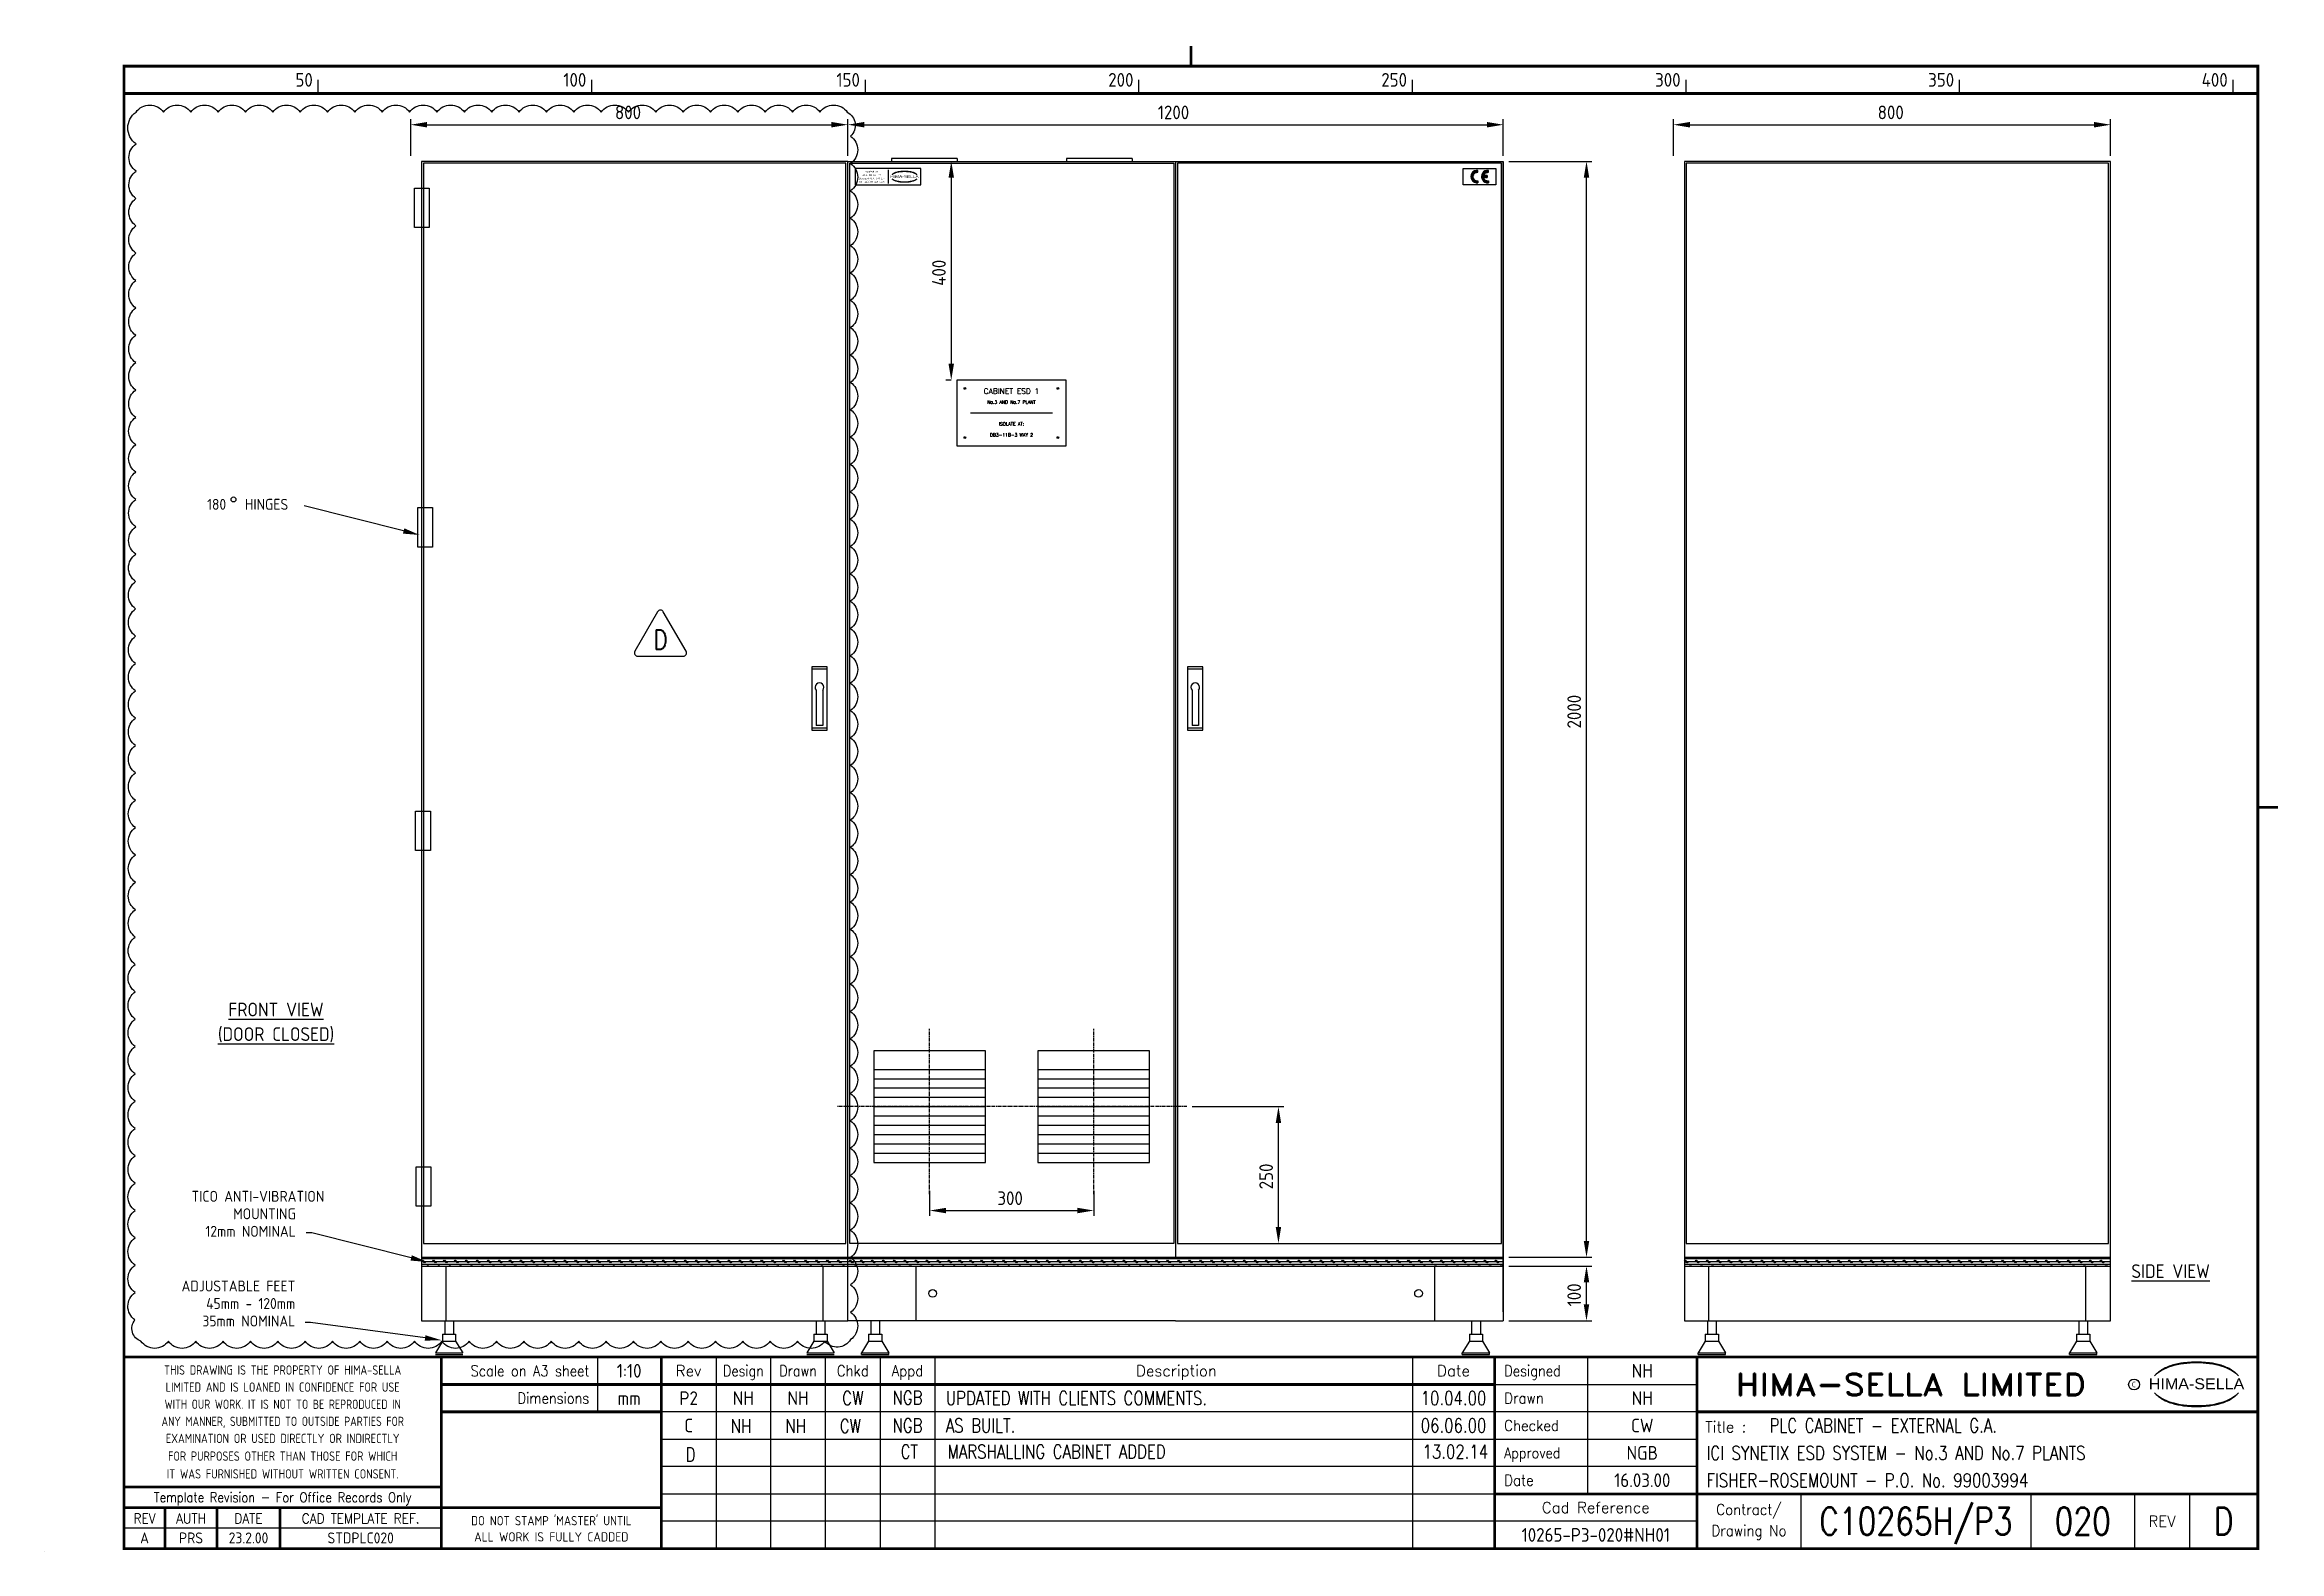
# Model space of a CAD drawing. Extents: x 0 to 4084, y 0 to 2754.
import ezdxf
from ezdxf.enums import TextEntityAlignment as Align

# ---------------------------------------------------------------- set-up
doc = ezdxf.new("R2010")
doc.units = 0
doc.header["$LTSCALE"] = 5
doc.header["$MEASUREMENT"] = 0
doc.header["$PDSIZE"] = 1
doc.linetypes.add('CENTER', pattern=[2, 1.25, -0.25, 0.25, -0.25])
doc.layers.get('0').update_dxf_attribs({"color": 41, "linetype": 'CONTINUOUS'})
doc.layers.get('DEFPOINTS').update_dxf_attribs({"linetype": 'CONTINUOUS'})
for name, color, linetype in [('00-DRG_FRAME', 12, 'CONTINUOUS'), ('01-DRAW', 7, 'CONTINUOUS'), ('02-TEXT', 2, 'CONTINUOUS'), ('03-DIM', 3, 'CONTINUOUS'), ('04-OUTLINE', 6, 'CONTINUOUS')]:
    doc.layers.add(name, color=color, linetype=linetype)
doc.styles.add('ARIAL', font='arial.ttf', dxfattribs={"height": 2.5})
doc.styles.add('ISO', font='iso.shx')
doc.styles.add('ROMAND', font='ROMAND')
doc.styles.add('ROMANS', font='romans.shx', dxfattribs={"width": 0.8})
doc.dimstyles.get("Standard").update_dxf_attribs({"dimscale": 10, "dimtxt": 2.5, "dimasz": 3, "dimexe": 2, "dimexo": 2, "dimgap": 1, "dimtad": 0, "dimtih": 1, "dimtoh": 1, "dimzin": 0, "dimdsep": 46, "dimtxsty": 'STANDARD', "dimcen": 0.09, "dimclrt": 2, "dimadec": 0, "dimazin": 0, "dimtfac": 1, "dimtofl": 0, "dimtmove": 2, "dimatfit": 3, "dimfxl": 1, "dimtolj": 1, "dimtzin": 0, "dimarcsym": 0})

msp = doc.modelspace()

# ---------------------------------------------------------------- texts
at = {"layer": '00-DRG_FRAME', "style": 'ISO'}
for s, p in [('50', (490, 2677.5)), ('100', (990, 2677.5)), ('150', (1490, 2677.5)), ('200', (1990, 2677.5)), ('250', (2490, 2677.5)), ('300', (2990, 2677.5)), ('350', (3490, 2677.5)), ('400', (3990, 2677.5))]:
    msp.add_text(s, height=25, dxfattribs=at).set_placement(p, align=Align.RIGHT)
at = {"layer": '00-DRG_FRAME', "color": 3, "style": 'ISO'}
for s, width, p in [('THIS DRAWING IS THE PROPERTY OF HIMA-SELLA', 0.9, (435, 331.443)), ("DO NOT STAMP 'MASTER' UNTIL", 0.95, (926, 57.693))]:
    msp.add_text(s, height=17, dxfattribs=dict(at, width=width)).set_placement(p, align=Align.MIDDLE)
at = {"layer": '00-DRG_FRAME', "color": 4, "style": 'ROMAND', "width": 0.87}
for s, p in [('Scale on A3 sheet', (995.395, 319.965)), ('Dimensions', (995.395, 270.069))]:
    msp.add_text(s, height=20, dxfattribs=at).set_placement(p, align=Align.RIGHT)
at = {"layer": '00-DRG_FRAME', "color": 4, "style": 'ROMAND'}
for s, p in [('Rev', (1177, 320)), ('Description', (2068.5, 320)), ('Date', (2575, 320))]:
    msp.add_text(s, height=20, dxfattribs=at).set_placement(p, align=Align.CENTER)
for s, width, p in [('Design', 0.85, (1277, 320)), ('Drawn', 0.85, (1377, 320)), ('Chkd', 0.9, (1477, 320)), ('Appd', 0.9, (1577, 320))]:
    msp.add_text(s, height=20, dxfattribs=dict(at, width=width)).set_placement(p, align=Align.CENTER)
for s, width, p in [('Designed', 0.87, (2667.5, 320)), ('Drawn', 0.9, (2667.5, 270)), ('Checked', 0.9, (2667.5, 220)), ('Approved', 0.85, (2667.5, 170)), ('Date', 0.9, (2667.5, 120))]:
    msp.add_text(s, height=20, dxfattribs=dict(at, width=width)).set_placement(p)
at = {"layer": '00-DRG_FRAME', "color": 3, "style": 'ISO'}
for s, width, p in [('LIMITED AND IS LOANED IN CONFIDENCE FOR USE', 0.9, (435, 300.193)), ('ANY MANNER, SUBMITTED TO OUTSIDE PARTIES FOR', 0.87, (435, 237.629)), ('WITH OUR WORK. IT IS NOT TO BE REPRODUCED IN', 0.87, (435, 268.879)), ('EXAMINATION OR USED DIRECTLY OR INDIRECTLY', 0.9, (435, 206.379)), ('FOR PURPOSES OTHER THAN THOSE FOR WHICH', 0.9, (435, 174.054)), ('IT WAS FURNISHED WITHOUT WRITTEN CONSENT.', 0.9, (435, 141.554))]:
    msp.add_text(s, height=17, dxfattribs=dict(at, width=width)).set_placement(p, align=Align.MIDDLE_CENTER)
at = {"layer": '00-DRG_FRAME', "style": 'ROMAND', "width": 1.15}
msp.add_text('HIMA-SELLA LIMITED', height=40, dxfattribs=at).set_placement((3410.965, 305), align=Align.MIDDLE)
at = {"layer": '00-DRG_FRAME', "color": 3, "style": 'ISO', "width": 0.9}
msp.add_text('C', height=10, dxfattribs=at).set_placement((3818.436, 300), align=Align.CENTER)
at = {"layer": '00-DRG_FRAME', "style": 'ARIAL', "width": 1.05}
msp.add_text('HIMA-SELLA', height=20, dxfattribs=at).set_placement((3933.022, 296.293), align=Align.CENTER)
at = {"layer": '00-DRG_FRAME', "color": 4, "style": 'ROMAND'}
msp.add_text('Title :', height=20, dxfattribs=at).set_placement((3035, 217.5))
for s, height, width, p in [('Template Revision - For Office Records Only', 18, 0.85, (435, 96.25)), ('Contract/', 20, 0.9, (3115, 75)), ('REV', 18, 0.9, (182.5, 60)), ('AUTH', 18, 0.9, (267.5, 60)), ('DATE', 18, 0.9, (372.5, 60)), ('CAD TEMPLATE REF.', 18, 0.9, (577.5, 60)), ('Drawing No', 20, 0.9, (3115, 35))]:
    msp.add_text(s, height=height, dxfattribs=dict(at, width=width)).set_placement(p, align=Align.MIDDLE)
for s, p in [('Cad Reference', (2835, 80)), ('REV', (3870, 55))]:
    msp.add_text(s, height=20, dxfattribs=at).set_placement(p, align=Align.MIDDLE)
at = {"layer": '00-DRG_FRAME', "color": 41, "style": 'ISO'}
for s, p in [('A', (182.5, 14.5)), ('PRS', (267.5, 14.5)), ('23.2.00', (372.5, 14.5)), ('STDPLC020', (577.5, 14.5))]:
    msp.add_text(s, height=20, dxfattribs=at).set_placement(p, align=Align.CENTER)
at = {"layer": '00-DRG_FRAME', "color": 3, "style": 'ISO'}
msp.add_text('ALL WORK IS FULLY CADDED', height=17, dxfattribs=at).set_placement((926, 26.443), align=Align.MIDDLE_CENTER)
at = {"layer": '01-DRAW', "color": 2, "char_height": 25, "width": 111, "attachment_point": 5, "style": 'ROMANS'}
for s, insert in [('NH', (1272.5, 229)), ('{\\Fromans|c0;NH}', (1372.5, 229)), ('{\\Fromans|c0;CW}', (1472.5, 229))]:
    msp.add_mtext(s, dxfattribs=dict(at, insert=insert))
at = {"layer": '02-TEXT', "style": 'ROMAND'}
for s, height, p in [('CABINET ESD 1', 10, (1767, 2121)), ('No.3 AND No.7 PLANT', 6, (1767, 2101)), ('DB3-11B-3 WAY 2', 6, (1767, 2041)), ('ISOLATE AT:', 6, (1767, 2061))]:
    msp.add_text(s, height=height, dxfattribs=at).set_placement(p, align=Align.MIDDLE)
at = {"layer": '02-TEXT', "style": 'ISO'}
for s, p in [('180   HINGES', (445.125, 1914)), ('TICO ANTI-VIBRATION', (511, 649)), ('MOUNTING', (459, 617)), ('12mm NOMINAL', (459, 585)), ('ADJUSTABLE FEET', (458, 485)), ('45mm - 120mm', (458, 453)), ('35mm NOMINAL', (458, 421))]:
    msp.add_text(s, height=20, dxfattribs=at).set_placement(p, align=Align.MIDDLE_RIGHT)
for s, p in [('%%UFRONT VIEW', (422.875, 978)), ('%%U(DOOR CLOSED)', (422.875, 933)), ('%%USIDE VIEW', (3885.634, 499.682))]:
    msp.add_text(s, height=25, dxfattribs=at).set_placement(p, align=Align.CENTER)
at = {"layer": '03-DIM', "style": 'ISO'}
for s, p in [('Stockport U.K. SK1 3Jn', (1511.5, 2508.232)), ('Tel +44(0)161 429 4500', (1511.5, 2502.232)), ('HIMA-SELLA LTD', (1511.5, 2514.232)), ('Supplied by:', (1511.5, 2521.232))]:
    msp.add_text(s, height=3, dxfattribs=at).set_placement(p, align=Align.CENTER)

# ---------------------------------------------------------------- blocks, each defined once
blk = doc.blocks.new('*D1')
at = {"layer": '03-DIM', "color": 0}
for p, q in [((1468, 2551), (1468, 2618)), ((2666, 2551), (2666, 2618)), ((1498, 2608), (2636, 2608))]:
    blk.add_line(p, q, dxfattribs=at)
for points in [[(1498, 2613), (1498, 2603), (1468, 2608)], [(2636, 2603), (2636, 2613), (2666, 2608)]]:
    blk.add_solid(points, dxfattribs=at)
at = {"layer": 'DEFPOINTS', "color": 0}
for p in [(2666, 2608), (1468, 2541), (2666, 2541)]:
    blk.add_point(p, dxfattribs=at)
at = {"layer": '03-DIM', "color": 2, "linetype": 'Continuous', "style": 'ISO'}
blk.add_text('1200', height=25, dxfattribs=at).set_placement((2034.5, 2618))
blk = doc.blocks.new('HSLOGO')
for centre, radius, start, end in [((-2.7, -3.7), 7.24, 106.0532, 133.5024), ((-2.4, -3.5), 7.3, 130.419, 136.057), ((-3.2, -2.4), 5.98, 122.244, 131.6154), ((-3.6, -1.7), 5.21, 111.8206, 122.8668), ((-1.5, -5.8), 9.76, 107.5931, 113.9452), ((-0.2, -12), 15.9, 89.2698, 106.3911), ((-1.2, -7), 11, 96.0146, 107.3203), ((0, -14.2), 18.3, 92.8917, 97.3734), ((-0.1, -11.7), 15.7, 89.7805, 93.1738), ((0.1, -11.7), 15.7, 86.8262, 90.2195), ((0.2, -12), 15.9, 73.6089, 90.7302), ((0, -14.2), 18.3, 82.6266, 87.1083), ((1.2, -7), 11, 72.6797, 83.9854), ((1.5, -5.8), 9.76, 66.0548, 72.4069), ((2.7, -3.7), 7.24, 46.4976, 73.9468), ((3.6, -1.7), 5.21, 57.1332, 68.1794), ((3.2, -2.4), 5.98, 48.3846, 57.756), ((2.4, -3.5), 7.3, 43.943, 49.581), ((-2.7, 3.7), 7.24, 226.4976, 253.9468), ((-2.4, 3.5), 7.3, 223.943, 229.581), ((-3.2, 2.4), 5.98, 228.3846, 237.756), ((-3.6, 1.7), 5.21, 237.1332, 248.1794), ((-1.5, 5.8), 9.76, 246.0548, 252.4069), ((-0.2, 12), 15.9, 253.6089, 270.7302), ((-1.2, 7), 11, 252.6797, 263.9854), ((0, 14.2), 18.3, 262.6266, 267.1083), ((-0.1, 11.7), 15.7, 266.8262, 270.2195), ((0.2, 12), 15.9, 269.2698, 286.3911), ((0.1, 11.7), 15.7, 269.7805, 273.1738), ((0, 14.2), 18.3, 272.8917, 277.3734), ((1.2, 7), 11, 276.0146, 287.3203), ((1.5, 5.8), 9.76, 287.5931, 293.9452), ((2.7, 3.7), 7.24, 286.0532, 313.5024), ((3.6, 1.7), 5.21, 291.8206, 302.8668), ((3.2, 2.4), 5.98, 302.244, 311.6154), ((2.4, 3.5), 7.3, 310.419, 316.057)]:
    blk.add_arc(centre, radius, start, end)
at = {"style": 'ARIAL', "width": 1.05}
blk.add_text('HIMA-SELLA', height=2, dxfattribs=at).set_placement((0, -0.9), align=Align.CENTER)
blk = doc.blocks.new('*X21')
at = {"layer": '01-DRAW'}
for p, q in [((2607.4, 2513.5), (2618.1, 2524.3)), ((2607.4, 2513.5), (2618.2, 2524.3)), ((2607.4, 2513.5), (2618.2, 2524.3)), ((2607.4, 2513.9), (2617.7, 2524.2)), ((2607.4, 2513.8), (2617.8, 2524.2)), ((2607.4, 2513.8), (2617.8, 2524.2)), ((2607.4, 2513.7), (2617.9, 2524.2)), ((2607.4, 2513.7), (2617.9, 2524.2)), ((2607.4, 2513.7), (2618, 2524.2)), ((2607.4, 2513.6), (2618, 2524.2)), ((2607.4, 2513.6), (2618.1, 2524.2)), ((2607.4, 2514.2), (2617.3, 2524.1)), ((2607.4, 2514.1), (2617.3, 2524.1)), ((2607.4, 2514.1), (2617.4, 2524.1)), ((2607.4, 2514.1), (2617.4, 2524.1)), ((2607.4, 2514), (2617.5, 2524.1)), ((2607.4, 2514), (2617.5, 2524.1)), ((2607.4, 2513.9), (2617.6, 2524.1)), ((2607.4, 2513.9), (2617.6, 2524.1)), ((2607.4, 2514.5), (2616.9, 2524)), ((2607.4, 2514.5), (2616.9, 2524)), ((2607.4, 2514.4), (2617, 2524)), ((2607.4, 2514.4), (2617, 2524)), ((2607.4, 2514.3), (2617.1, 2524)), ((2607.4, 2514.3), (2617.1, 2524)), ((2607.4, 2514.3), (2617.2, 2524)), ((2607.4, 2514.2), (2617.2, 2524)), ((2607.4, 2514.8), (2616.4, 2523.9)), ((2607.4, 2514.8), (2616.5, 2523.9)), ((2607.4, 2514.7), (2616.5, 2523.9)), ((2607.4, 2514.7), (2616.6, 2523.9)), ((2607.4, 2514.7), (2616.6, 2523.9)), ((2607.4, 2514.6), (2616.7, 2523.9)), ((2607.4, 2514.6), (2616.7, 2523.9)), ((2607.4, 2514.5), (2616.8, 2523.9)), ((2607.4, 2515.1), (2616.1, 2523.8)), ((2607.4, 2515.1), (2616.1, 2523.8)), ((2607.4, 2515), (2616.2, 2523.8)), ((2607.4, 2515), (2616.2, 2523.8)), ((2607.4, 2514.9), (2616.3, 2523.8)), ((2607.4, 2514.9), (2616.3, 2523.8)), ((2607.4, 2514.9), (2616.4, 2523.8)), ((2607.4, 2515.4), (2615.6, 2523.7)), ((2607.4, 2515.4), (2615.7, 2523.7)), ((2607.4, 2515.4), (2615.7, 2523.7)), ((2607.4, 2515.3), (2615.8, 2523.7)), ((2607.4, 2515.3), (2615.8, 2523.7)), ((2607.4, 2515.2), (2615.9, 2523.7)), ((2607.4, 2515.2), (2616, 2523.7)), ((2607.4, 2515.2), (2616, 2523.7)), ((2607.4, 2515.8), (2615.2, 2523.6)), ((2607.4, 2515.7), (2615.3, 2523.6)), ((2607.4, 2515.7), (2615.3, 2523.6)), ((2607.4, 2515.6), (2615.4, 2523.6)), ((2607.4, 2515.6), (2615.4, 2523.6)), ((2607.4, 2515.6), (2615.5, 2523.6)), ((2607.4, 2515.5), (2615.5, 2523.6)), ((2607.4, 2515.5), (2615.6, 2523.6)), ((2607.4, 2516.1), (2614.8, 2523.5)), ((2607.4, 2516), (2614.8, 2523.5)), ((2607.4, 2516), (2614.9, 2523.5)), ((2607.4, 2516), (2614.9, 2523.5)), ((2607.4, 2515.9), (2615, 2523.5)), ((2607.4, 2515.9), (2615.1, 2523.5)), ((2607.4, 2515.8), (2615.1, 2523.5)), ((2607.4, 2515.8), (2615.2, 2523.5)), ((2607.4, 2516.4), (2614.4, 2523.4)), ((2607.4, 2516.4), (2614.4, 2523.4)), ((2607.4, 2516.3), (2614.5, 2523.4)), ((2607.4, 2516.3), (2614.5, 2523.4)), ((2607.4, 2516.2), (2614.6, 2523.4)), ((2607.4, 2516.2), (2614.6, 2523.4)), ((2607.4, 2516.2), (2614.7, 2523.4)), ((2607.4, 2516.1), (2614.7, 2523.4)), ((2607.4, 2516.7), (2613.9, 2523.3)), ((2607.4, 2516.7), (2614, 2523.3)), ((2607.4, 2516.6), (2614, 2523.3)), ((2607.4, 2516.6), (2614.1, 2523.3)), ((2607.4, 2516.6), (2614.2, 2523.3)), ((2607.4, 2516.5), (2614.2, 2523.3)), ((2607.4, 2516.5), (2614.3, 2523.3)), ((2607.4, 2516.4), (2614.3, 2523.3)), ((2607.4, 2516.9), (2613.7, 2523.2)), ((2607.4, 2516.9), (2613.7, 2523.2)), ((2607.4, 2516.8), (2613.8, 2523.2)), ((2607.4, 2516.8), (2613.8, 2523.2)), ((2607.4, 2516.8), (2613.9, 2523.2)), ((2607.4, 2513.4), (2614, 2520)), ((2607.4, 2513.4), (2613.8, 2519.8)), ((2607.4, 2513.3), (2613.7, 2519.6)), ((2607.4, 2513.3), (2613.5, 2519.4)), ((2607.4, 2513.3), (2613.3, 2519.2)), ((2607.4, 2513.2), (2613.1, 2518.9)), ((2607.4, 2513.2), (2613, 2518.7)), ((2607.4, 2513.1), (2612.8, 2518.5)), ((2607.4, 2513.1), (2612.6, 2518.3)), ((2607.4, 2513.1), (2612.4, 2518.1)), ((2607.4, 2513), (2612.3, 2517.9)), ((2607.4, 2513), (2612.1, 2517.7)), ((2607.4, 2512.9), (2611.9, 2517.5)), ((2607.4, 2512.9), (2611.8, 2517.2)), ((2607.4, 2512.9), (2611.6, 2517)), ((2607.4, 2512.8), (2611.4, 2516.8)), ((2607.4, 2512.8), (2611.2, 2516.6)), ((2607.4, 2512.7), (2611.1, 2516.4)), ((2607.4, 2512.7), (2610.9, 2516.2)), ((2607.4, 2512.7), (2610.7, 2516)), ((2607.4, 2512.6), (2610.7, 2515.9)), ((2607.4, 2512.6), (2610.7, 2515.8)), ((2607.4, 2512.5), (2610.7, 2515.8)), ((2607.4, 2512.5), (2610.7, 2515.7)), ((2607.4, 2512.5), (2610.7, 2515.7)), ((2607.4, 2512.4), (2610.7, 2515.7)), ((2607.4, 2512.4), (2610.7, 2515.6)), ((2607.4, 2512.3), (2610.7, 2515.6)), ((2607.4, 2512.3), (2610.7, 2515.5)), ((2607.4, 2512.3), (2610.7, 2515.5)), ((2607.4, 2512.2), (2610.7, 2515.5)), ((2607.4, 2512.2), (2610.7, 2515.4)), ((2607.4, 2512.1), (2610.7, 2515.4)), ((2607.4, 2512.1), (2610.7, 2515.3)), ((2607.4, 2512.1), (2610.7, 2515.3)), ((2607.4, 2512), (2610.7, 2515.3)), ((2607.4, 2512), (2610.7, 2515.2)), ((2607.4, 2511.9), (2610.7, 2515.2)), ((2607.4, 2511.9), (2610.7, 2515.1)), ((2607.4, 2511.8), (2610.7, 2515.1)), ((2607.4, 2511.8), (2610.7, 2515.1)), ((2607.4, 2511.8), (2610.7, 2515)), ((2607.4, 2511.7), (2610.7, 2515)), ((2607.4, 2511.7), (2610.7, 2514.9)), ((2607.4, 2511.6), (2610.7, 2514.9)), ((2607.4, 2511.6), (2610.7, 2514.9)), ((2607.4, 2511.6), (2610.7, 2514.8)), ((2607.4, 2511.5), (2610.7, 2514.8)), ((2607.4, 2511.5), (2610.7, 2514.7)), ((2607.4, 2511.4), (2610.7, 2514.7)), ((2607.4, 2511.4), (2610.7, 2514.7)), ((2607.4, 2511.4), (2610.7, 2514.6)), ((2607.4, 2511.3), (2610.7, 2514.6)), ((2607.4, 2511.3), (2610.7, 2514.5)), ((2607.4, 2511.2), (2610.7, 2514.5)), ((2607.4, 2511.2), (2610.7, 2514.5)), ((2607.4, 2511.2), (2610.7, 2514.4)), ((2607.4, 2511.1), (2610.7, 2514.4)), ((2607.4, 2511.1), (2610.7, 2514.3)), ((2607.4, 2511), (2610.7, 2514.3)), ((2607.4, 2511), (2610.7, 2514.3)), ((2607.4, 2511), (2610.7, 2514.2)), ((2607.4, 2510.9), (2610.7, 2514.2)), ((2607.4, 2510.9), (2610.7, 2514.1)), ((2607.4, 2510.8), (2610.7, 2514.1)), ((2607.4, 2510.8), (2610.7, 2514.1)), ((2607.4, 2510.8), (2610.7, 2514)), ((2607.4, 2510.7), (2610.7, 2514)), ((2607.4, 2510.7), (2610.7, 2513.9)), ((2607.4, 2510.6), (2610.7, 2513.9)), ((2607.4, 2510.6), (2610.7, 2513.9)), ((2607.4, 2510.6), (2610.7, 2513.8)), ((2607.4, 2510.5), (2610.7, 2513.8)), ((2607.4, 2510.5), (2610.7, 2513.7)), ((2607.4, 2510.4), (2610.7, 2513.7)), ((2607.4, 2510.4), (2610.7, 2513.6)), ((2607.4, 2510.4), (2610.7, 2513.6)), ((2607.4, 2510.3), (2610.7, 2513.6)), ((2607.4, 2510.3), (2610.7, 2513.5)), ((2607.4, 2510.2), (2610.7, 2513.5)), ((2607.4, 2510.2), (2610.7, 2513.4)), ((2607.4, 2510.2), (2610.7, 2513.4)), ((2607.4, 2510.1), (2610.7, 2513.4)), ((2607.4, 2510.1), (2610.7, 2513.3)), ((2607.4, 2510), (2610.7, 2513.3)), ((2607.4, 2510), (2610.7, 2513.2)), ((2607.4, 2510), (2610.7, 2513.2)), ((2607.4, 2509.9), (2610.7, 2513.2)), ((2607.4, 2509.9), (2610.7, 2513.1)), ((2607.4, 2509.8), (2610.7, 2513.1)), ((2607.4, 2509.8), (2610.7, 2513)), ((2607.4, 2509.8), (2610.7, 2513)), ((2607.4, 2509.7), (2610.7, 2513)), ((2607.4, 2509.7), (2610.7, 2512.9)), ((2607.4, 2509.6), (2610.7, 2512.9)), ((2607.4, 2509.6), (2610.7, 2512.8)), ((2607.4, 2509.6), (2610.7, 2512.8)), ((2607.4, 2509.5), (2610.7, 2512.8)), ((2607.4, 2509.5), (2610.7, 2512.7)), ((2607.4, 2509.4), (2610.7, 2512.7)), ((2607.4, 2509.4), (2610.7, 2512.6)), ((2607.5, 2517.1), (2613.6, 2523.2)), ((2607.5, 2509.4), (2610.7, 2512.6)), ((2607.5, 2509.4), (2610.7, 2512.6)), ((2607.5, 2509.4), (2610.7, 2512.5)), ((2607.5, 2509.3), (2610.7, 2512.5)), ((2607.5, 2509.3), (2610.7, 2512.4)), ((2607.5, 2509.3), (2610.7, 2512.4)), ((2607.6, 2509.3), (2610.7, 2512.4)), ((2607.6, 2509.2), (2610.7, 2512.3)), ((2607.6, 2509.2), (2610.7, 2512.3)), ((2607.6, 2509.2), (2610.7, 2512.2)), ((2607.6, 2509.2), (2610.7, 2512.2)), ((2607.7, 2517.2), (2613.6, 2523.2)), ((2607.7, 2509.2), (2610.7, 2512.2)), ((2607.7, 2509.1), (2610.7, 2512.1)), ((2607.7, 2509.1), (2610.7, 2512.1)), ((2607.7, 2509.1), (2610.7, 2512)), ((2607.7, 2509.1), (2610.7, 2512)), ((2607.7, 2509), (2610.7, 2512)), ((2607.8, 2517.4), (2613.5, 2523.2)), ((2607.8, 2509), (2610.7, 2511.9)), ((2607.8, 2509), (2610.7, 2511.9)), ((2607.8, 2509), (2610.7, 2511.8)), ((2607.8, 2509), (2610.7, 2511.8)), ((2607.8, 2508.9), (2610.7, 2511.8)), ((2607.8, 2508.9), (2610.7, 2511.7)), ((2607.9, 2508.9), (2610.7, 2511.7)), ((2607.9, 2508.9), (2610.7, 2511.6)), ((2607.9, 2508.8), (2610.7, 2511.6)), ((2607.9, 2508.8), (2610.7, 2511.6)), ((2607.9, 2508.8), (2610.7, 2511.5)), ((2608, 2517.6), (2613.5, 2523.1)), ((2608, 2508.8), (2610.7, 2511.5)), ((2608, 2508.7), (2610.7, 2511.4)), ((2608, 2508.7), (2610.7, 2511.4)), ((2608, 2508.7), (2610.7, 2511.4)), ((2608, 2508.7), (2610.7, 2511.3)), ((2608, 2508.7), (2610.7, 2511.3)), ((2608.1, 2517.8), (2613.4, 2523.1)), ((2608.1, 2508.6), (2610.7, 2511.2)), ((2608.1, 2508.6), (2610.7, 2511.2)), ((2608.1, 2508.6), (2610.7, 2511.2)), ((2608.1, 2508.6), (2610.7, 2511.1)), ((2608.1, 2508.5), (2610.7, 2511.1)), ((2608.2, 2508.5), (2610.7, 2511)), ((2608.2, 2508.5), (2610.7, 2511)), ((2608.2, 2508.5), (2610.7, 2511)), ((2608.2, 2508.5), (2610.7, 2510.9)), ((2608.2, 2508.4), (2610.7, 2510.9)), ((2608.2, 2508.4), (2610.7, 2510.8)), ((2608.3, 2518), (2613.4, 2523.1)), ((2608.3, 2508.4), (2610.7, 2510.8)), ((2608.3, 2508.4), (2610.7, 2510.7)), ((2608.3, 2508.3), (2610.7, 2510.7)), ((2608.3, 2508.3), (2610.7, 2510.7)), ((2608.3, 2508.3), (2610.7, 2510.6)), ((2608.3, 2508.3), (2610.7, 2510.6)), ((2608.4, 2518.2), (2613.3, 2523.1)), ((2608.4, 2508.3), (2610.7, 2510.5)), ((2608.4, 2508.2), (2610.7, 2510.5)), ((2608.4, 2508.2), (2610.7, 2510.5)), ((2608.4, 2508.2), (2610.7, 2510.5)), ((2608.4, 2508.2), (2610.7, 2510.4)), ((2608.5, 2508.1), (2610.7, 2510.4)), ((2608.5, 2508.1), (2610.8, 2510.4)), ((2608.5, 2508.1), (2610.8, 2510.4)), ((2608.5, 2508.1), (2610.8, 2510.4)), ((2608.5, 2508.1), (2610.8, 2510.3)), ((2608.5, 2508), (2610.8, 2510.3)), ((2608.6, 2518.4), (2613.3, 2523.1)), ((2608.6, 2508), (2610.8, 2510.3)), ((2608.6, 2508), (2610.9, 2510.3)), ((2608.6, 2508), (2610.9, 2510.2)), ((2608.6, 2507.9), (2610.9, 2510.2)), ((2608.6, 2507.9), (2610.9, 2510.2)), ((2608.6, 2507.9), (2610.9, 2510.2)), ((2608.7, 2518.6), (2613.2, 2523.1)), ((2608.7, 2507.9), (2610.9, 2510.2)), ((2608.7, 2507.8), (2611, 2510.1)), ((2608.7, 2507.8), (2611, 2510.1)), ((2608.7, 2507.8), (2611, 2510.1)), ((2608.7, 2507.8), (2611, 2510.1)), ((2608.8, 2507.8), (2611, 2510)), ((2608.8, 2507.7), (2611.1, 2510)), ((2608.8, 2507.7), (2611.1, 2510)), ((2608.8, 2507.7), (2611.1, 2510)), ((2608.8, 2507.7), (2611.1, 2510)), ((2608.8, 2507.6), (2611.1, 2509.9)), ((2608.9, 2518.8), (2613.2, 2523.1)), ((2608.9, 2507.6), (2611.1, 2509.9)), ((2608.9, 2507.6), (2611.2, 2509.9)), ((2608.9, 2507.6), (2611.2, 2509.9)), ((2608.9, 2507.6), (2611.2, 2509.8)), ((2608.9, 2507.5), (2611.2, 2509.8)), ((2609, 2519), (2613.1, 2523.1)), ((2609, 2507.5), (2611.2, 2509.8)), ((2609, 2507.5), (2611.3, 2509.8)), ((2609, 2507.5), (2611.3, 2509.8)), ((2609, 2507.4), (2611.3, 2509.7)), ((2609, 2507.4), (2611.3, 2509.7)), ((2609, 2507.4), (2611.3, 2509.7)), ((2609.1, 2507.4), (2611.3, 2509.7)), ((2609.1, 2507.4), (2611.4, 2509.6)), ((2609.1, 2507.3), (2611.4, 2509.6)), ((2609.1, 2507.3), (2611.4, 2509.6)), ((2609.1, 2507.3), (2611.4, 2509.6)), ((2609.1, 2507.3), (2611.4, 2509.6)), ((2609.2, 2519.2), (2613, 2523)), ((2609.2, 2507.2), (2611.5, 2509.5)), ((2609.2, 2507.2), (2611.5, 2509.5)), ((2609.2, 2507.2), (2611.5, 2509.5)), ((2609.2, 2507.2), (2611.5, 2509.5)), ((2609.2, 2507.2), (2611.5, 2509.4)), ((2609.3, 2519.4), (2613, 2523)), ((2609.3, 2507.1), (2611.5, 2509.4)), ((2609.3, 2507.1), (2611.6, 2509.4)), ((2609.3, 2507.1), (2611.6, 2509.4)), ((2609.3, 2507.1), (2611.6, 2509.4)), ((2609.3, 2507), (2611.6, 2509.3)), ((2609.3, 2507), (2611.6, 2509.3)), ((2609.4, 2507), (2611.7, 2509.3)), ((2609.4, 2507), (2611.7, 2509.3)), ((2609.4, 2506.9), (2611.7, 2509.2)), ((2609.4, 2506.9), (2611.7, 2509.2)), ((2609.4, 2506.9), (2611.7, 2509.2)), ((2609.4, 2506.9), (2611.7, 2509.2)), ((2609.5, 2519.5), (2612.9, 2523)), ((2609.5, 2506.9), (2611.8, 2509.2)), ((2609.5, 2506.8), (2611.8, 2509.1)), ((2609.5, 2506.8), (2611.8, 2509.1)), ((2609.5, 2506.8), (2611.8, 2509.1)), ((2609.5, 2506.8), (2611.8, 2509.1)), ((2609.6, 2519.7), (2612.9, 2523)), ((2609.6, 2506.7), (2611.9, 2509)), ((2609.6, 2506.7), (2611.9, 2509)), ((2609.6, 2506.7), (2611.9, 2509)), ((2609.6, 2506.7), (2611.9, 2509)), ((2609.6, 2506.7), (2611.9, 2509)), ((2609.6, 2506.6), (2611.9, 2508.9)), ((2609.7, 2506.6), (2612, 2508.9)), ((2609.7, 2506.6), (2612, 2508.9)), ((2609.7, 2506.6), (2612, 2508.9)), ((2609.7, 2506.5), (2612, 2508.8)), ((2609.7, 2506.5), (2612, 2508.8)), ((2609.8, 2519.9), (2612.8, 2523)), ((2609.8, 2506.5), (2612.1, 2508.8)), ((2609.8, 2506.5), (2612.1, 2508.8)), ((2609.8, 2506.5), (2612.1, 2508.8)), ((2609.8, 2506.4), (2612.1, 2508.7)), ((2609.8, 2506.4), (2612.1, 2508.7)), ((2609.8, 2506.4), (2612.1, 2508.7)), ((2609.9, 2520.1), (2612.8, 2523)), ((2609.9, 2506.4), (2612.2, 2508.7)), ((2609.9, 2506.3), (2612.2, 2508.6)), ((2609.9, 2506.3), (2612.2, 2508.6)), ((2609.9, 2506.3), (2612.2, 2508.6)), ((2609.9, 2506.3), (2612.2, 2508.6)), ((2609.9, 2506.3), (2612.2, 2508.6)), ((2610, 2506.2), (2612.3, 2508.5)), ((2610, 2506.2), (2612.3, 2508.5)), ((2610, 2506.2), (2612.3, 2508.5)), ((2610, 2506.2), (2612.3, 2508.5)), ((2610, 2506.1), (2612.3, 2508.4)), ((2610.1, 2520.3), (2612.7, 2523)), ((2610.1, 2506.1), (2612.4, 2508.4)), ((2610.1, 2506.1), (2612.4, 2508.4)), ((2610.1, 2506.1), (2612.4, 2508.4)), ((2610.1, 2506), (2612.4, 2508.4)), ((2610.1, 2506), (2612.4, 2508.3)), ((2610.1, 2506), (2612.4, 2508.3)), ((2610.2, 2520.5), (2612.7, 2523)), ((2610.2, 2506), (2612.5, 2508.3)), ((2610.2, 2506), (2612.5, 2508.3)), ((2610.2, 2505.9), (2612.5, 2508.2)), ((2610.2, 2505.9), (2612.5, 2508.2)), ((2610.2, 2505.9), (2612.5, 2508.2)), ((2610.2, 2505.9), (2612.6, 2508.2)), ((2610.3, 2505.8), (2612.6, 2508.2)), ((2610.3, 2505.8), (2612.6, 2508.1)), ((2610.3, 2505.8), (2612.6, 2508.1)), ((2610.3, 2505.8), (2612.6, 2508.1)), ((2610.3, 2505.8), (2612.6, 2508.1)), ((2610.4, 2520.7), (2612.6, 2522.9)), ((2610.4, 2505.7), (2612.7, 2508)), ((2610.4, 2505.7), (2612.7, 2508)), ((2610.4, 2505.7), (2612.7, 2508)), ((2610.4, 2505.7), (2612.7, 2508)), ((2610.4, 2505.6), (2612.7, 2508)), ((2610.4, 2505.6), (2612.8, 2507.9)), ((2610.5, 2520.9), (2612.6, 2522.9)), ((2610.5, 2505.6), (2612.8, 2507.9)), ((2610.5, 2505.6), (2612.8, 2507.9)), ((2610.5, 2505.6), (2612.8, 2507.9)), ((2610.5, 2505.5), (2612.8, 2507.8)), ((2610.5, 2505.5), (2612.8, 2507.8)), ((2610.6, 2505.5), (2612.9, 2507.8)), ((2610.6, 2505.5), (2612.9, 2507.8)), ((2610.6, 2505.4), (2612.9, 2507.8)), ((2610.6, 2505.4), (2612.9, 2507.7)), ((2610.6, 2505.4), (2612.9, 2507.7)), ((2610.6, 2505.4), (2613, 2507.7)), ((2610.7, 2521.1), (2612.5, 2522.9)), ((2610.7, 2505.4), (2613, 2507.7)), ((2610.7, 2505.3), (2613, 2507.6)), ((2610.7, 2505.3), (2613, 2507.6)), ((2610.7, 2505.3), (2613, 2507.6)), ((2610.7, 2505.3), (2613, 2507.6)), ((2610.7, 2505.2), (2613.1, 2507.6)), ((2610.8, 2521.3), (2612.5, 2522.9)), ((2610.8, 2505.2), (2613.1, 2507.5)), ((2610.8, 2505.2), (2613.1, 2507.5)), ((2610.8, 2505.2), (2613.1, 2507.5)), ((2610.8, 2505.1), (2613.1, 2507.5)), ((2610.8, 2505.1), (2613.2, 2507.4)), ((2610.9, 2505.1), (2613.2, 2507.4)), ((2610.9, 2505.1), (2613.2, 2507.4)), ((2610.9, 2505.1), (2613.2, 2507.4)), ((2610.9, 2505), (2613.2, 2507.4)), ((2610.9, 2505), (2613.2, 2507.3)), ((2610.9, 2505), (2613.3, 2507.3)), ((2611, 2521.5), (2612.4, 2522.9)), ((2611, 2505), (2613.3, 2507.3)), ((2611, 2504.9), (2613.3, 2507.3)), ((2611, 2504.9), (2613.3, 2507.2)), ((2611, 2504.9), (2613.3, 2507.2)), ((2611, 2504.9), (2613.3, 2507.2)), ((2611, 2504.9), (2613.4, 2507.2)), ((2611.1, 2521.7), (2612.4, 2522.9)), ((2611.1, 2504.8), (2613.4, 2507.2)), ((2611.1, 2504.8), (2613.4, 2507.1)), ((2611.1, 2504.8), (2613.4, 2507.1)), ((2611.1, 2504.8), (2613.4, 2507.1)), ((2611.1, 2504.7), (2613.5, 2507.1)), ((2611.2, 2504.7), (2613.5, 2507)), ((2611.2, 2504.7), (2613.5, 2507)), ((2611.2, 2504.7), (2613.5, 2507)), ((2611.2, 2504.7), (2613.5, 2507)), ((2611.2, 2504.6), (2613.5, 2507)), ((2611.2, 2504.6), (2613.6, 2506.9)), ((2611.3, 2521.8), (2612.3, 2522.9)), ((2611.3, 2504.6), (2613.6, 2506.9)), ((2611.3, 2504.6), (2613.6, 2506.9)), ((2611.3, 2504.5), (2613.6, 2506.9)), ((2611.3, 2504.5), (2613.6, 2506.8)), ((2611.3, 2504.5), (2613.7, 2506.8)), ((2611.4, 2522), (2612.3, 2522.9)), ((2611.4, 2504.5), (2613.7, 2506.8)), ((2611.4, 2504.5), (2613.7, 2506.8)), ((2611.4, 2504.4), (2613.7, 2506.8)), ((2611.4, 2504.4), (2613.7, 2506.7)), ((2611.4, 2504.4), (2613.7, 2506.7)), ((2611.4, 2504.4), (2613.8, 2506.7)), ((2611.5, 2504.3), (2613.8, 2506.7)), ((2611.5, 2504.3), (2613.8, 2506.6)), ((2611.5, 2504.3), (2613.8, 2506.6)), ((2611.5, 2504.3), (2613.8, 2506.6)), ((2611.5, 2504.2), (2613.9, 2506.6)), ((2611.5, 2504.2), (2613.9, 2506.6)), ((2611.6, 2522.2), (2612.2, 2522.8)), ((2611.6, 2504.2), (2613.9, 2506.5)), ((2611.6, 2504.2), (2613.9, 2506.5)), ((2611.6, 2504.2), (2613.9, 2506.5)), ((2611.6, 2504.1), (2613.9, 2506.5)), ((2611.6, 2504.1), (2614, 2506.4)), ((2611.7, 2522.4), (2612.1, 2522.8)), ((2611.7, 2504.1), (2614, 2506.4)), ((2611.7, 2504.1), (2614, 2506.4)), ((2611.7, 2504), (2614, 2506.4)), ((2611.7, 2504), (2614, 2506.4)), ((2611.7, 2504), (2614.1, 2506.3)), ((2611.7, 2504), (2614.1, 2506.3)), ((2611.8, 2504), (2614.1, 2506.3)), ((2611.8, 2503.9), (2614.2, 2506.3)), ((2611.8, 2503.9), (2614.2, 2506.3)), ((2611.8, 2503.9), (2614.2, 2506.3)), ((2611.8, 2503.9), (2614.3, 2506.3)), ((2611.8, 2503.8), (2614.3, 2506.3)), ((2611.9, 2522.6), (2612.1, 2522.8)), ((2611.9, 2503.8), (2614.3, 2506.3)), ((2611.9, 2503.8), (2614.4, 2506.3)), ((2611.9, 2503.8), (2614.4, 2506.3)), ((2611.9, 2503.8), (2614.4, 2506.3)), ((2611.9, 2503.7), (2614.5, 2506.3)), ((2612, 2522.8), (2612, 2522.8)), ((2612, 2503.7), (2614.5, 2506.2)), ((2612, 2503.7), (2614.5, 2506.2)), ((2612, 2503.7), (2614.6, 2506.2)), ((2612, 2503.6), (2614.6, 2506.2)), ((2612, 2503.6), (2614.6, 2506.2)), ((2612, 2503.6), (2614.7, 2506.2)), ((2612.1, 2503.6), (2614.7, 2506.2)), ((2612.1, 2503.6), (2614.7, 2506.2)), ((2612.1, 2503.6), (2614.8, 2506.2)), ((2612.2, 2503.6), (2614.8, 2506.2)), ((2612.2, 2503.6), (2614.8, 2506.2)), ((2612.2, 2503.6), (2614.9, 2506.2)), ((2612.3, 2503.5), (2614.9, 2506.2)), ((2612.3, 2503.5), (2614.9, 2506.2)), ((2612.3, 2503.5), (2615, 2506.1)), ((2612.4, 2503.5), (2615, 2506.1)), ((2612.4, 2503.5), (2615, 2506.1)), ((2612.4, 2503.5), (2615.1, 2506.1)), ((2612.5, 2503.5), (2615.1, 2506.1)), ((2612.5, 2503.5), (2615.1, 2506.1)), ((2612.5, 2503.5), (2615.2, 2506.1)), ((2612.6, 2503.5), (2615.2, 2506.1)), ((2612.6, 2503.5), (2615.2, 2506.1)), ((2612.6, 2503.5), (2615.3, 2506.1)), ((2612.7, 2503.5), (2615.3, 2506.1)), ((2612.7, 2503.4), (2615.3, 2506.1)), ((2612.7, 2503.4), (2615.4, 2506.1)), ((2612.8, 2503.4), (2615.4, 2506.1)), ((2612.8, 2503.4), (2615.4, 2506)), ((2612.8, 2503.4), (2615.5, 2506)), ((2612.9, 2503.4), (2615.5, 2506)), ((2612.9, 2503.4), (2615.5, 2506)), ((2612.9, 2503.4), (2615.6, 2506)), ((2613, 2503.4), (2615.6, 2506)), ((2613, 2503.4), (2615.6, 2506)), ((2613, 2503.4), (2615.7, 2506)), ((2613.1, 2503.4), (2615.7, 2506)), ((2613.1, 2503.4), (2615.7, 2506)), ((2613.1, 2503.3), (2615.8, 2506)), ((2613.2, 2503.3), (2615.8, 2506)), ((2613.2, 2503.3), (2615.8, 2506)), ((2613.2, 2503.3), (2615.9, 2506)), ((2613.3, 2503.3), (2615.9, 2505.9)), ((2613.3, 2503.3), (2615.9, 2505.9)), ((2613.3, 2503.3), (2616, 2505.9)), ((2613.3, 2503.3), (2616, 2505.9)), ((2613.4, 2503.3), (2616, 2505.9)), ((2613.4, 2503.3), (2616.1, 2505.9)), ((2613.4, 2503.3), (2616.1, 2505.9)), ((2613.5, 2503.3), (2616.1, 2505.9)), ((2613.5, 2503.2), (2616.2, 2505.9)), ((2613.5, 2503.2), (2616.2, 2505.9)), ((2613.6, 2503.2), (2616.2, 2505.9)), ((2613.6, 2503.2), (2616.3, 2505.9)), ((2613.6, 2503.2), (2616.3, 2505.9)), ((2613.7, 2503.2), (2616.3, 2505.9)), ((2613.7, 2503.2), (2616.4, 2505.9)), ((2613.7, 2503.2), (2616.4, 2505.8)), ((2613.8, 2503.2), (2616.4, 2505.8)), ((2613.8, 2503.2), (2616.5, 2505.8)), ((2613.8, 2503.2), (2616.5, 2505.8)), ((2613.9, 2503.2), (2616.5, 2505.8)), ((2613.9, 2503.2), (2616.6, 2505.8)), ((2613.9, 2503.1), (2616.6, 2505.8)), ((2614, 2503.1), (2616.6, 2505.8)), ((2614, 2503.1), (2616.7, 2505.8)), ((2614, 2503.1), (2616.7, 2505.8)), ((2614.1, 2520.1), (2618.3, 2524.3)), ((2614.1, 2520.1), (2618.3, 2524.3)), ((2614.1, 2503.1), (2616.7, 2505.8)), ((2614.1, 2503.1), (2616.8, 2505.8)), ((2614.1, 2503.1), (2616.8, 2505.8)), ((2614.2, 2520.1), (2618.4, 2524.3)), ((2614.2, 2520.1), (2618.4, 2524.3)), ((2614.2, 2503.1), (2616.8, 2505.8)), ((2614.2, 2503.1), (2616.9, 2505.7)), ((2614.2, 2503.1), (2616.9, 2505.7)), ((2614.3, 2520.1), (2618.5, 2524.4)), ((2614.3, 2520.1), (2618.5, 2524.3)), ((2614.3, 2503.1), (2616.9, 2505.7)), ((2614.3, 2503.1), (2617, 2505.7)), ((2614.3, 2503.1), (2617, 2505.7)), ((2614.4, 2520.1), (2618.6, 2524.4)), ((2614.4, 2520.1), (2618.7, 2524.4)), ((2614.4, 2503), (2617, 2505.7)), ((2614.4, 2503), (2617.1, 2505.7)), ((2614.4, 2503), (2617.1, 2505.7)), ((2614.5, 2520.2), (2618.7, 2524.4)), ((2614.5, 2520.2), (2618.8, 2524.4)), ((2614.5, 2503), (2617.1, 2505.7)), ((2614.5, 2503), (2617.2, 2505.7)), ((2614.5, 2503), (2617.2, 2505.7)), ((2614.6, 2520.2), (2618.8, 2524.4)), ((2614.6, 2520.2), (2618.9, 2524.4)), ((2614.6, 2503), (2617.2, 2505.7)), ((2614.6, 2503), (2617.3, 2505.7)), ((2614.6, 2503), (2617.3, 2505.7)), ((2614.6, 2503), (2617.3, 2505.6)), ((2614.7, 2520.2), (2619, 2524.5)), ((2614.7, 2520.2), (2618.9, 2524.4)), ((2614.7, 2503), (2617.4, 2505.6)), ((2614.7, 2503), (2617.4, 2505.6)), ((2614.7, 2503), (2617.4, 2505.6)), ((2614.8, 2520.2), (2619, 2524.5)), ((2614.8, 2520.2), (2619.1, 2524.5)), ((2614.8, 2502.9), (2617.5, 2505.6)), ((2614.8, 2502.9), (2617.5, 2505.6)), ((2614.8, 2502.9), (2617.5, 2505.6)), ((2614.9, 2520.2), (2619.1, 2524.5)), ((2614.9, 2520.3), (2619.2, 2524.5)), ((2614.9, 2502.9), (2617.6, 2505.6)), ((2614.9, 2502.9), (2617.6, 2505.6)), ((2614.9, 2502.9), (2617.6, 2505.6)), ((2615, 2520.3), (2619.2, 2524.5)), ((2615, 2520.3), (2619.3, 2524.5)), ((2615, 2502.9), (2617.7, 2505.6)), ((2615, 2502.9), (2617.7, 2505.6)), ((2615, 2502.9), (2617.7, 2505.6)), ((2615.1, 2520.3), (2619.3, 2524.5)), ((2615.1, 2520.3), (2619.3, 2524.5)), ((2615.1, 2502.9), (2617.7, 2505.6)), ((2615.1, 2502.9), (2617.8, 2505.5)), ((2615.1, 2502.9), (2617.8, 2505.5)), ((2615.2, 2520.3), (2619.3, 2524.4)), ((2615.2, 2520.3), (2619.3, 2524.4)), ((2615.2, 2502.9), (2617.8, 2505.5)), ((2615.2, 2502.8), (2617.9, 2505.5)), ((2615.2, 2502.8), (2617.9, 2505.5)), ((2615.3, 2520.3), (2619.3, 2524.4)), ((2615.3, 2520.3), (2619.3, 2524.3)), ((2615.3, 2502.8), (2617.9, 2505.5)), ((2615.3, 2502.8), (2618, 2505.5)), ((2615.3, 2502.8), (2618, 2505.5)), ((2615.4, 2520.3), (2619.3, 2524.3)), ((2615.4, 2520.4), (2619.3, 2524.2)), ((2615.4, 2502.8), (2618, 2505.5)), ((2615.4, 2502.8), (2618.1, 2505.5)), ((2615.4, 2502.8), (2618.1, 2505.5)), ((2615.5, 2520.4), (2619.3, 2524.2)), ((2615.5, 2520.4), (2619.3, 2524.2)), ((2615.5, 2502.8), (2618.1, 2505.5)), ((2615.5, 2502.8), (2618.2, 2505.5)), ((2615.5, 2502.8), (2618.2, 2505.5)), ((2615.6, 2520.4), (2619.3, 2524.1)), ((2615.6, 2520.4), (2619.3, 2524.1)), ((2615.6, 2502.8), (2618.2, 2505.5)), ((2615.6, 2502.8), (2618.3, 2505.4)), ((2615.6, 2502.7), (2618.3, 2505.4)), ((2615.7, 2520.4), (2619.3, 2524)), ((2615.7, 2520.4), (2619.3, 2524)), ((2615.7, 2502.7), (2618.3, 2505.4)), ((2615.7, 2502.7), (2618.4, 2505.4)), ((2615.7, 2502.7), (2618.4, 2505.4)), ((2615.8, 2520.4), (2619.3, 2524)), ((2615.8, 2520.4), (2619.3, 2523.9)), ((2615.8, 2502.7), (2618.4, 2505.4)), ((2615.8, 2502.7), (2618.5, 2505.4)), ((2615.8, 2502.7), (2618.5, 2505.4)), ((2615.9, 2520.5), (2619.3, 2523.9)), ((2615.9, 2520.5), (2619.3, 2523.8)), ((2615.9, 2502.7), (2618.5, 2505.4)), ((2615.9, 2502.7), (2618.6, 2505.4)), ((2615.9, 2502.7), (2618.6, 2505.4)), ((2615.9, 2502.7), (2618.6, 2505.4)), ((2616, 2520.5), (2619.3, 2523.8)), ((2616, 2520.5), (2619.3, 2523.7)), ((2616, 2502.7), (2618.7, 2505.4)), ((2616, 2502.7), (2618.7, 2505.4)), ((2616, 2502.6), (2618.7, 2505.3)), ((2616.1, 2520.5), (2619.3, 2523.7)), ((2616.1, 2502.6), (2618.8, 2505.3)), ((2616.1, 2502.6), (2618.8, 2505.3)), ((2616.1, 2502.6), (2618.8, 2505.3)), ((2616.2, 2520.5), (2619.3, 2523.7)), ((2616.2, 2520.5), (2619.3, 2523.6)), ((2616.2, 2502.6), (2618.9, 2505.3)), ((2616.2, 2502.6), (2618.9, 2505.3)), ((2616.2, 2502.6), (2618.9, 2505.3)), ((2616.3, 2520.5), (2619.3, 2523.6)), ((2616.3, 2520.5), (2619.3, 2523.5)), ((2616.3, 2502.6), (2619, 2505.3)), ((2616.3, 2502.6), (2619, 2505.3)), ((2616.3, 2502.6), (2619, 2505.3)), ((2616.4, 2520.6), (2619.3, 2523.5)), ((2616.4, 2520.6), (2619.3, 2523.5)), ((2616.4, 2502.6), (2619.1, 2505.3)), ((2616.4, 2502.6), (2619.1, 2505.3)), ((2616.4, 2502.6), (2619.1, 2505.3)), ((2616.5, 2520.6), (2619.3, 2523.4)), ((2616.5, 2520.6), (2619.3, 2523.4)), ((2616.5, 2502.5), (2619.2, 2505.3)), ((2616.5, 2502.5), (2619.2, 2505.2)), ((2616.5, 2502.5), (2619.2, 2505.2)), ((2616.6, 2520.6), (2619.3, 2523.3)), ((2616.6, 2520.6), (2619.3, 2523.3)), ((2616.6, 2502.5), (2619.3, 2505.2)), ((2616.6, 2502.5), (2619.3, 2505.2)), ((2616.6, 2502.5), (2619.3, 2505.2)), ((2616.7, 2520.6), (2619.3, 2523.3)), ((2616.7, 2520.6), (2619.3, 2523.2)), ((2616.7, 2502.5), (2619.3, 2505.1)), ((2616.7, 2502.5), (2619.3, 2505.1)), ((2616.7, 2502.5), (2619.3, 2505.1)), ((2616.8, 2520.6), (2619.3, 2523.2)), ((2616.8, 2520.7), (2619.3, 2523.1)), ((2616.8, 2502.5), (2619.3, 2505)), ((2616.8, 2502.5), (2619.3, 2505)), ((2616.8, 2502.5), (2619.3, 2504.9)), ((2616.9, 2520.7), (2619.3, 2523.1)), ((2616.9, 2520.7), (2619.3, 2523.1)), ((2616.9, 2502.5), (2619.3, 2504.9)), ((2616.9, 2502.4), (2619.3, 2504.9)), ((2616.9, 2502.4), (2619.3, 2504.8)), ((2617, 2520.7), (2619.3, 2523)), ((2617, 2520.7), (2619.3, 2523)), ((2617, 2502.4), (2619.3, 2504.8)), ((2617, 2502.4), (2619.3, 2504.7)), ((2617, 2502.4), (2619.3, 2504.7)), ((2617.1, 2520.7), (2619.3, 2522.9)), ((2617.1, 2520.7), (2619.3, 2522.9)), ((2617.1, 2502.4), (2619.3, 2504.7)), ((2617.1, 2502.4), (2619.3, 2504.6)), ((2617.1, 2502.4), (2619.3, 2504.6)), ((2617.2, 2520.7), (2619.3, 2522.9)), ((2617.2, 2520.7), (2619.3, 2522.8)), ((2617.2, 2502.4), (2619.3, 2504.5)), ((2617.2, 2502.4), (2619.3, 2504.5)), ((2617.2, 2502.4), (2619.3, 2504.5)), ((2617.3, 2520.7), (2619.3, 2522.8)), ((2617.3, 2520.8), (2619.3, 2522.7)), ((2617.3, 2502.4), (2619.3, 2504.4)), ((2617.3, 2502.4), (2619.3, 2504.4)), ((2617.3, 2502.3), (2619.3, 2504.3)), ((2617.3, 2502.3), (2619.3, 2504.3)), ((2617.4, 2520.8), (2619.3, 2522.7)), ((2617.4, 2520.8), (2619.3, 2522.7)), ((2617.4, 2502.3), (2619.3, 2504.3)), ((2617.4, 2502.3), (2619.3, 2504.2)), ((2617.4, 2502.3), (2619.3, 2504.2)), ((2617.5, 2520.8), (2619.3, 2522.6)), ((2617.5, 2520.8), (2619.3, 2522.6)), ((2617.5, 2502.3), (2619.3, 2504.1)), ((2617.5, 2502.3), (2619.3, 2504.1)), ((2617.5, 2502.3), (2619.3, 2504.1)), ((2617.6, 2520.8), (2619.3, 2522.5)), ((2617.6, 2520.8), (2619.3, 2522.5)), ((2617.6, 2502.3), (2619.3, 2504)), ((2617.6, 2502.3), (2619.3, 2504)), ((2617.6, 2502.3), (2619.3, 2503.9)), ((2617.7, 2520.8), (2619.3, 2522.5)), ((2617.7, 2520.8), (2619.3, 2522.4)), ((2617.7, 2502.3), (2619.3, 2503.9)), ((2617.7, 2502.2), (2619.3, 2503.9)), ((2617.7, 2502.2), (2619.3, 2503.8)), ((2617.8, 2520.9), (2619.3, 2522.4)), ((2617.8, 2520.9), (2619.3, 2522.3)), ((2617.8, 2502.2), (2619.3, 2503.8)), ((2617.8, 2502.2), (2619.3, 2503.7)), ((2617.8, 2502.2), (2619.3, 2503.7)), ((2617.9, 2520.9), (2619.3, 2522.3)), ((2617.9, 2520.9), (2619.3, 2522.3)), ((2617.9, 2502.2), (2619.3, 2503.7)), ((2617.9, 2502.2), (2619.3, 2503.6)), ((2617.9, 2502.2), (2619.3, 2503.6)), ((2618, 2520.9), (2619.3, 2522.2)), ((2618, 2520.9), (2619.3, 2522.2)), ((2618, 2502.2), (2619.3, 2503.5)), ((2618, 2502.2), (2619.3, 2503.5)), ((2618, 2502.2), (2619.3, 2503.5)), ((2618.1, 2520.9), (2619.3, 2522.1)), ((2618.1, 2520.9), (2619.3, 2522.1)), ((2618.1, 2502.2), (2619.3, 2503.4)), ((2618.1, 2502.2), (2619.3, 2503.4)), ((2618.1, 2502.1), (2619.3, 2503.3)), ((2618.2, 2520.9), (2619.3, 2522.1)), ((2618.2, 2521), (2619.3, 2522)), ((2618.2, 2502.1), (2619.3, 2503.3)), ((2618.2, 2502.1), (2619.3, 2503.2)), ((2618.2, 2502.1), (2619.3, 2503.2)), ((2618.3, 2521), (2619.3, 2522)), ((2618.3, 2521), (2619.3, 2521.9)), ((2618.3, 2502.1), (2619.3, 2503.2)), ((2618.3, 2502.1), (2619.3, 2503.1)), ((2618.3, 2502.1), (2619.3, 2503.1)), ((2618.4, 2521), (2619.3, 2521.9)), ((2618.4, 2521), (2619.3, 2521.9)), ((2618.4, 2502.1), (2619.3, 2503)), ((2618.4, 2502.1), (2619.3, 2503)), ((2618.4, 2502.1), (2619.3, 2503)), ((2618.5, 2521), (2619.3, 2521.8)), ((2618.5, 2521), (2619.3, 2521.8)), ((2618.5, 2502.1), (2619.3, 2502.9)), ((2618.5, 2502.1), (2619.3, 2502.9)), ((2618.5, 2502.1), (2619.3, 2502.8)), ((2618.6, 2521), (2619.3, 2521.7)), ((2618.6, 2502), (2619.3, 2502.8)), ((2618.6, 2502), (2619.3, 2502.8)), ((2618.6, 2502), (2619.3, 2502.7)), ((2618.6, 2502), (2619.3, 2502.7)), ((2618.7, 2521), (2619.3, 2521.7)), ((2618.7, 2521), (2619.3, 2521.7)), ((2618.7, 2502), (2619.3, 2502.6)), ((2618.7, 2502), (2619.3, 2502.6)), ((2618.7, 2502), (2619.3, 2502.6)), ((2618.8, 2521.1), (2619.3, 2521.6)), ((2618.8, 2521.1), (2619.3, 2521.6)), ((2618.8, 2502), (2619.3, 2502.5)), ((2618.8, 2502), (2619.3, 2502.5)), ((2618.8, 2502), (2619.3, 2502.4)), ((2618.9, 2521.1), (2619.3, 2521.5)), ((2618.9, 2521.1), (2619.3, 2521.5)), ((2618.9, 2502), (2619.3, 2502.4)), ((2618.9, 2502), (2619.3, 2502.4)), ((2618.9, 2502), (2619.3, 2502.3)), ((2619, 2521.1), (2619.3, 2521.5)), ((2619, 2521.1), (2619.3, 2521.4)), ((2619, 2501.9), (2619.3, 2502.3)), ((2619, 2501.9), (2619.3, 2502.2)), ((2619, 2501.9), (2619.3, 2502.2)), ((2619.1, 2521.1), (2619.3, 2521.4)), ((2619.1, 2521.1), (2619.3, 2521.3)), ((2619.1, 2501.9), (2619.3, 2502.2)), ((2619.1, 2501.9), (2619.3, 2502.1)), ((2619.1, 2501.9), (2619.3, 2502.1)), ((2619.2, 2521.1), (2619.3, 2521.3)), ((2619.2, 2521.2), (2619.3, 2521.3)), ((2619.2, 2501.9), (2619.3, 2502)), ((2619.2, 2501.9), (2619.3, 2502)), ((2619.2, 2501.9), (2619.3, 2502)), ((2619.3, 2521.2), (2619.3, 2521.2)), ((2619.3, 2501.9), (2619.3, 2501.9)), ((2619.3, 2501.9), (2619.3, 2501.9)), ((2626.8, 2513.9), (2637.1, 2524.2)), ((2626.8, 2513.8), (2637.1, 2524.2)), ((2626.8, 2513.8), (2637.2, 2524.2)), ((2626.8, 2513.7), (2637.2, 2524.2)), ((2626.8, 2513.7), (2637.3, 2524.2)), ((2626.8, 2513.7), (2637.3, 2524.2)), ((2626.8, 2513.6), (2637.4, 2524.2)), ((2626.8, 2514.2), (2636.7, 2524.1)), ((2626.8, 2514.1), (2636.7, 2524.1)), ((2626.8, 2514.1), (2636.8, 2524.1)), ((2626.8, 2514.1), (2636.8, 2524.1)), ((2626.8, 2514), (2636.9, 2524.1)), ((2626.8, 2514), (2636.9, 2524.1)), ((2626.8, 2513.9), (2637, 2524.1)), ((2626.8, 2513.9), (2637, 2524.1)), ((2626.8, 2514.5), (2636.2, 2524)), ((2626.8, 2514.5), (2636.3, 2524)), ((2626.8, 2514.4), (2636.3, 2524)), ((2626.8, 2514.4), (2636.4, 2524)), ((2626.8, 2514.3), (2636.4, 2524)), ((2626.8, 2514.3), (2636.5, 2524)), ((2626.8, 2514.3), (2636.5, 2524)), ((2626.8, 2514.2), (2636.6, 2524)), ((2626.8, 2514.8), (2635.8, 2523.9)), ((2626.8, 2514.8), (2635.9, 2523.9)), ((2626.8, 2514.7), (2635.9, 2523.9)), ((2626.8, 2514.7), (2636, 2523.9)), ((2626.8, 2514.7), (2636, 2523.9)), ((2626.8, 2514.6), (2636.1, 2523.9)), ((2626.8, 2514.6), (2636.1, 2523.9)), ((2626.8, 2514.5), (2636.2, 2523.9)), ((2626.8, 2515.1), (2635.4, 2523.8)), ((2626.8, 2515.1), (2635.4, 2523.8)), ((2626.8, 2515.1), (2635.5, 2523.8)), ((2626.8, 2515), (2635.5, 2523.8)), ((2626.8, 2515), (2635.6, 2523.8)), ((2626.8, 2514.9), (2635.6, 2523.8)), ((2626.8, 2514.9), (2635.7, 2523.8)), ((2626.8, 2514.9), (2635.8, 2523.8)), ((2626.8, 2515.5), (2635, 2523.7)), ((2626.8, 2515.4), (2635, 2523.7)), ((2626.8, 2515.4), (2635.1, 2523.7)), ((2626.8, 2515.3), (2635.1, 2523.7)), ((2626.8, 2515.3), (2635.2, 2523.7)), ((2626.8, 2515.3), (2635.2, 2523.7)), ((2626.8, 2515.2), (2635.3, 2523.7)), ((2626.8, 2515.2), (2635.3, 2523.7)), ((2626.8, 2515.7), (2634.6, 2523.6)), ((2626.8, 2515.7), (2634.6, 2523.6)), ((2626.8, 2515.7), (2634.7, 2523.6)), ((2626.8, 2515.6), (2634.7, 2523.6)), ((2626.8, 2515.6), (2634.8, 2523.6)), ((2626.8, 2515.5), (2634.9, 2523.6)), ((2626.8, 2515.5), (2634.9, 2523.6)), ((2626.8, 2516.1), (2634.2, 2523.5)), ((2626.8, 2516), (2634.2, 2523.5)), ((2626.8, 2516), (2634.3, 2523.5)), ((2626.8, 2515.9), (2634.3, 2523.5)), ((2626.8, 2515.9), (2634.4, 2523.5)), ((2626.8, 2515.9), (2634.4, 2523.5)), ((2626.8, 2515.8), (2634.5, 2523.5)), ((2626.8, 2515.8), (2634.5, 2523.5)), ((2626.8, 2516.4), (2633.7, 2523.4)), ((2626.8, 2516.4), (2633.8, 2523.4)), ((2626.8, 2516.3), (2633.8, 2523.4)), ((2626.8, 2516.3), (2633.9, 2523.4)), ((2626.8, 2516.2), (2634, 2523.4)), ((2626.8, 2516.2), (2634, 2523.4)), ((2626.8, 2516.2), (2634.1, 2523.4)), ((2626.8, 2516.1), (2634.1, 2523.4)), ((2626.8, 2516.7), (2633.3, 2523.3)), ((2626.8, 2516.7), (2633.4, 2523.3)), ((2626.8, 2516.6), (2633.4, 2523.3)), ((2626.8, 2516.6), (2633.5, 2523.3)), ((2626.8, 2516.6), (2633.5, 2523.3)), ((2626.8, 2516.5), (2633.6, 2523.3)), ((2626.8, 2516.5), (2633.6, 2523.3)), ((2626.8, 2516.4), (2633.7, 2523.3)), ((2626.8, 2517), (2633, 2523.2)), ((2626.8, 2516.9), (2633.1, 2523.2)), ((2626.8, 2516.9), (2633.1, 2523.2)), ((2626.8, 2516.8), (2633.2, 2523.2)), ((2626.8, 2516.8), (2633.2, 2523.2)), ((2626.8, 2516.8), (2633.3, 2523.2)), ((2626.8, 2513.6), (2633, 2519.8)), ((2626.8, 2513.5), (2632.9, 2519.7)), ((2626.8, 2513.5), (2632.8, 2519.5)), ((2626.8, 2513.5), (2632.7, 2519.4)), ((2626.8, 2513.4), (2632.7, 2519.3)), ((2626.8, 2513.4), (2632.6, 2519.2)), ((2626.8, 2513.3), (2632.5, 2519.1)), ((2626.8, 2513.3), (2632.4, 2518.9)), ((2626.8, 2513.3), (2632.3, 2518.8)), ((2626.8, 2513.2), (2632.3, 2518.7)), ((2626.8, 2513.2), (2632.2, 2518.6)), ((2626.8, 2513.1), (2632.1, 2518.5)), ((2626.8, 2513.1), (2632, 2518.3)), ((2626.8, 2513.1), (2631.9, 2518.2)), ((2626.8, 2513), (2631.9, 2518.1)), ((2626.8, 2513), (2631.8, 2518)), ((2626.8, 2512.9), (2631.7, 2517.9)), ((2626.8, 2512.9), (2631.6, 2517.7)), ((2626.8, 2512.8), (2631.5, 2517.6)), ((2626.8, 2512.8), (2631.5, 2517.5)), ((2626.8, 2512.8), (2631.4, 2517.4)), ((2626.8, 2512.7), (2631.3, 2517.3)), ((2626.8, 2512.7), (2631.2, 2517.1)), ((2626.8, 2512.6), (2631.1, 2517)), ((2626.8, 2512.6), (2631.1, 2516.9)), ((2626.8, 2512.6), (2631, 2516.8)), ((2626.8, 2512.5), (2630.9, 2516.7)), ((2626.8, 2512.5), (2630.8, 2516.5)), ((2626.8, 2512.4), (2630.7, 2516.4)), ((2626.8, 2512.4), (2630.7, 2516.3)), ((2626.8, 2512.4), (2630.6, 2516.2)), ((2626.8, 2512.3), (2630.5, 2516.1)), ((2626.8, 2512.3), (2630.4, 2515.9)), ((2626.8, 2512.2), (2630.3, 2515.8)), ((2626.8, 2512.2), (2630.3, 2515.7)), ((2626.8, 2512.2), (2630.2, 2515.6)), ((2626.8, 2512.1), (2630.1, 2515.5)), ((2626.8, 2512.1), (2630, 2515.3)), ((2626.8, 2512), (2629.9, 2515.2)), ((2626.8, 2512), (2629.9, 2515.1)), ((2626.8, 2512), (2629.8, 2515)), ((2626.8, 2511.9), (2629.8, 2514.9)), ((2626.8, 2511.9), (2629.8, 2514.9)), ((2626.8, 2511.8), (2629.8, 2514.9)), ((2626.8, 2511.8), (2629.9, 2514.9)), ((2626.8, 2511.8), (2629.9, 2514.9)), ((2626.8, 2511.7), (2630, 2514.9)), ((2626.8, 2511.7), (2630, 2514.9)), ((2626.8, 2511.6), (2630, 2514.9)), ((2626.8, 2511.6), (2630.1, 2514.9)), ((2626.8, 2511.6), (2630.1, 2514.9)), ((2626.8, 2511.5), (2630.2, 2514.9)), ((2626.8, 2511.5), (2630.2, 2514.9)), ((2626.8, 2511.4), (2630.2, 2514.9)), ((2626.8, 2511.4), (2630.3, 2514.9)), ((2626.8, 2511.4), (2630.3, 2514.9)), ((2626.8, 2511.3), (2630.4, 2514.9)), ((2626.8, 2511.3), (2630.4, 2514.9)), ((2626.8, 2511.2), (2630.4, 2514.9)), ((2626.8, 2511.2), (2630.5, 2514.9)), ((2626.8, 2511.2), (2630.5, 2514.9)), ((2626.8, 2511.1), (2630.6, 2514.9)), ((2626.8, 2511.1), (2630.6, 2514.9)), ((2626.8, 2511), (2630.6, 2514.9)), ((2626.8, 2511), (2630.7, 2514.9)), ((2626.8, 2511), (2630.7, 2514.9)), ((2626.8, 2510.9), (2630.8, 2514.9)), ((2626.8, 2510.9), (2630.8, 2514.9)), ((2626.8, 2510.8), (2630.8, 2514.9)), ((2626.8, 2510.8), (2630.9, 2514.9)), ((2626.8, 2510.8), (2630.9, 2514.9)), ((2626.8, 2510.7), (2631, 2514.9)), ((2626.8, 2510.7), (2631, 2514.9)), ((2626.8, 2510.6), (2631.1, 2514.9)), ((2626.8, 2510.6), (2631.1, 2514.9)), ((2626.8, 2510.6), (2631.1, 2514.9)), ((2626.8, 2510.5), (2631.2, 2514.9)), ((2626.8, 2510.5), (2631.2, 2514.9)), ((2626.8, 2510.4), (2631.3, 2514.9)), ((2626.8, 2510.4), (2631.3, 2514.9)), ((2626.8, 2510.4), (2631.3, 2514.9)), ((2626.8, 2510.3), (2631.4, 2514.9)), ((2626.8, 2510.3), (2631.4, 2514.9)), ((2626.8, 2510.2), (2631.5, 2514.9)), ((2626.8, 2510.2), (2631.5, 2514.9)), ((2626.8, 2510.2), (2631.5, 2514.9)), ((2626.8, 2510.1), (2631.6, 2514.9)), ((2626.8, 2510.1), (2631.6, 2514.9)), ((2626.8, 2510), (2631.7, 2514.9)), ((2626.8, 2510), (2631.7, 2514.9)), ((2626.8, 2509.9), (2631.7, 2514.9)), ((2626.8, 2509.9), (2631.8, 2514.9)), ((2626.8, 2509.9), (2631.8, 2514.9)), ((2626.8, 2509.8), (2631.9, 2514.9)), ((2626.8, 2509.8), (2631.9, 2514.9)), ((2626.8, 2509.7), (2631.9, 2514.9)), ((2626.8, 2509.7), (2632, 2514.9)), ((2626.8, 2509.7), (2632, 2514.9)), ((2626.8, 2509.6), (2632.1, 2514.9)), ((2626.8, 2509.6), (2632.1, 2514.9)), ((2626.8, 2509.5), (2632.1, 2514.9)), ((2626.8, 2509.5), (2632.2, 2514.9)), ((2626.8, 2509.5), (2632.2, 2514.9)), ((2626.8, 2509.4), (2632.3, 2514.9)), ((2626.8, 2509.4), (2632.3, 2514.9)), ((2626.8, 2509.4), (2632.3, 2514.9)), ((2626.8, 2509.4), (2632.4, 2514.9)), ((2626.9, 2509.4), (2632.4, 2514.9)), ((2626.9, 2509.3), (2632.5, 2514.9)), ((2626.9, 2509.3), (2632.5, 2514.9)), ((2626.9, 2509.3), (2632.5, 2514.9)), ((2626.9, 2509.3), (2632.6, 2514.9)), ((2627, 2517.2), (2632.9, 2523.2)), ((2627, 2509.2), (2632.6, 2514.9)), ((2627, 2509.2), (2632.7, 2514.9)), ((2627, 2509.2), (2632.7, 2514.9)), ((2627, 2509.2), (2632.7, 2514.9)), ((2627, 2509.2), (2632.8, 2514.9)), ((2627, 2509.1), (2632.8, 2514.9)), ((2627.1, 2517.4), (2632.9, 2523.2)), ((2627.1, 2509.1), (2632.9, 2514.9)), ((2627.1, 2509.1), (2632.9, 2514.9)), ((2627.1, 2509.1), (2632.9, 2514.9)), ((2627.1, 2509), (2633, 2514.9)), ((2627.1, 2509), (2633, 2514.9)), ((2627.1, 2509), (2633.1, 2514.9)), ((2627.2, 2509), (2633.1, 2514.9)), ((2627.2, 2508.9), (2633.1, 2514.9)), ((2627.2, 2508.9), (2629.8, 2511.5)), ((2627.2, 2508.9), (2629.8, 2511.5)), ((2627.2, 2508.9), (2629.8, 2511.4)), ((2627.3, 2517.6), (2632.8, 2523.1)), ((2627.3, 2508.9), (2629.8, 2511.4)), ((2627.3, 2508.8), (2629.8, 2511.4)), ((2627.3, 2508.8), (2629.8, 2511.4)), ((2627.3, 2508.8), (2629.9, 2511.3)), ((2627.3, 2508.8), (2629.9, 2511.3)), ((2627.3, 2508.7), (2629.9, 2511.3)), ((2627.4, 2517.8), (2632.8, 2523.1)), ((2627.4, 2508.7), (2629.9, 2511.3)), ((2627.4, 2508.7), (2629.9, 2511.2)), ((2627.4, 2508.7), (2629.9, 2511.2)), ((2627.4, 2508.7), (2629.9, 2511.2)), ((2627.4, 2508.6), (2630, 2511.2)), ((2627.4, 2508.6), (2630, 2511.1)), ((2627.5, 2508.6), (2630, 2511.1)), ((2627.5, 2508.6), (2630, 2511.1)), ((2627.5, 2508.5), (2630, 2511.1)), ((2627.5, 2508.5), (2630, 2511)), ((2627.5, 2508.5), (2630.1, 2511)), ((2627.6, 2518), (2632.7, 2523.1)), ((2627.6, 2508.5), (2630.1, 2511)), ((2627.6, 2508.5), (2630.1, 2511)), ((2627.6, 2508.4), (2630.1, 2510.9)), ((2627.6, 2508.4), (2630.1, 2510.9)), ((2627.6, 2508.4), (2630.1, 2510.9)), ((2627.6, 2508.4), (2630.2, 2510.9)), ((2627.7, 2518.2), (2632.7, 2523.1)), ((2627.7, 2508.3), (2630.2, 2510.9)), ((2627.7, 2508.3), (2630.2, 2510.8)), ((2627.7, 2508.3), (2630.2, 2510.8)), ((2627.7, 2508.3), (2630.2, 2510.8)), ((2627.7, 2508.3), (2630.2, 2510.8)), ((2627.8, 2508.2), (2630.3, 2510.7)), ((2627.8, 2508.2), (2630.3, 2510.7)), ((2627.8, 2508.2), (2630.3, 2510.7)), ((2627.8, 2508.2), (2630.3, 2510.7)), ((2627.8, 2508.1), (2630.3, 2510.6)), ((2627.8, 2508.1), (2630.3, 2510.6)), ((2627.9, 2518.4), (2632.6, 2523.1)), ((2627.9, 2508.1), (2630.3, 2510.6)), ((2627.9, 2508.1), (2630.4, 2510.6)), ((2627.9, 2508), (2630.4, 2510.5)), ((2627.9, 2508), (2630.4, 2510.5)), ((2627.9, 2508), (2630.4, 2510.5)), ((2627.9, 2508), (2630.4, 2510.5)), ((2628, 2508), (2630.4, 2510.4)), ((2628, 2507.9), (2630.5, 2510.4)), ((2628, 2507.9), (2630.5, 2510.4)), ((2628, 2507.9), (2630.5, 2510.4)), ((2628, 2507.9), (2630.5, 2510.3)), ((2628.1, 2518.6), (2632.6, 2523.1)), ((2628.1, 2507.8), (2630.5, 2510.3)), ((2628.1, 2507.8), (2630.5, 2510.3)), ((2628.1, 2507.8), (2630.6, 2510.3)), ((2628.1, 2507.8), (2630.6, 2510.2)), ((2628.1, 2507.8), (2630.6, 2510.2)), ((2628.1, 2507.7), (2630.6, 2510.2)), ((2628.2, 2518.7), (2632.5, 2523.1)), ((2628.2, 2507.7), (2630.6, 2510.2)), ((2628.2, 2507.7), (2630.6, 2510.1)), ((2628.2, 2507.7), (2630.7, 2510.1)), ((2628.2, 2507.6), (2630.7, 2510.1)), ((2628.2, 2507.6), (2630.7, 2510.1)), ((2628.2, 2507.6), (2630.7, 2510.1)), ((2628.3, 2507.6), (2630.7, 2510)), ((2628.3, 2507.6), (2630.7, 2510)), ((2628.3, 2507.5), (2630.8, 2510)), ((2628.3, 2507.5), (2630.8, 2510)), ((2628.3, 2507.5), (2630.8, 2509.9)), ((2628.4, 2518.9), (2632.5, 2523.1)), ((2628.4, 2507.5), (2630.8, 2509.9)), ((2628.4, 2507.4), (2630.8, 2509.9)), ((2628.4, 2507.4), (2630.8, 2509.9)), ((2628.4, 2507.4), (2630.8, 2509.8)), ((2628.4, 2507.4), (2630.9, 2509.8)), ((2628.4, 2507.4), (2630.9, 2509.8)), ((2628.5, 2519.1), (2632.4, 2523)), ((2628.5, 2507.3), (2630.9, 2509.8)), ((2628.5, 2507.3), (2630.9, 2509.7)), ((2628.5, 2507.3), (2630.9, 2509.7)), ((2628.5, 2507.3), (2630.9, 2509.7)), ((2628.5, 2507.2), (2631, 2509.7)), ((2628.6, 2507.2), (2631, 2509.6)), ((2628.6, 2507.2), (2631, 2509.6)), ((2628.6, 2507.2), (2631, 2509.6)), ((2628.6, 2507.1), (2631, 2509.6)), ((2628.6, 2507.1), (2631, 2509.5)), ((2628.6, 2507.1), (2631.1, 2509.5)), ((2628.7, 2519.3), (2632.4, 2523)), ((2628.7, 2507.1), (2631.1, 2509.5)), ((2628.7, 2507.1), (2631.1, 2509.5)), ((2628.7, 2507), (2631.1, 2509.4)), ((2628.7, 2507), (2631.1, 2509.4)), ((2628.7, 2507), (2631.1, 2509.4)), ((2628.7, 2507), (2631.2, 2509.4)), ((2628.8, 2519.5), (2632.3, 2523)), ((2628.8, 2506.9), (2631.2, 2509.3)), ((2628.8, 2506.9), (2631.2, 2509.3)), ((2628.8, 2506.9), (2631.2, 2509.3)), ((2628.8, 2506.9), (2631.2, 2509.3)), ((2628.8, 2506.9), (2631.2, 2509.3)), ((2628.9, 2506.8), (2631.2, 2509.2)), ((2628.9, 2506.8), (2631.3, 2509.2)), ((2628.9, 2506.8), (2631.3, 2509.2)), ((2628.9, 2506.8), (2631.3, 2509.2)), ((2628.9, 2506.7), (2631.3, 2509.1)), ((2628.9, 2506.7), (2631.3, 2509.1)), ((2629, 2519.7), (2632.3, 2523)), ((2629, 2506.7), (2631.3, 2509.1)), ((2629, 2506.7), (2631.4, 2509.1)), ((2629, 2506.7), (2631.4, 2509)), ((2629, 2506.6), (2631.4, 2509)), ((2629, 2506.6), (2631.4, 2509)), ((2629, 2506.6), (2631.4, 2509)), ((2629.1, 2519.9), (2632.2, 2523)), ((2629.1, 2506.6), (2631.4, 2508.9)), ((2629.1, 2506.5), (2631.5, 2508.9)), ((2629.1, 2506.5), (2631.5, 2508.9)), ((2629.1, 2506.5), (2631.5, 2508.9)), ((2629.1, 2506.5), (2631.5, 2508.8)), ((2629.2, 2506.5), (2631.5, 2508.8)), ((2629.2, 2506.4), (2631.5, 2508.8)), ((2629.2, 2506.4), (2631.6, 2508.8)), ((2629.2, 2506.4), (2631.6, 2508.7)), ((2629.2, 2506.4), (2631.6, 2508.7)), ((2629.2, 2506.3), (2631.6, 2508.7)), ((2629.3, 2520.1), (2632.2, 2523)), ((2629.3, 2506.3), (2631.6, 2508.7)), ((2629.3, 2506.3), (2631.6, 2508.6)), ((2629.3, 2506.3), (2631.7, 2508.6)), ((2629.3, 2506.2), (2631.7, 2508.6)), ((2629.3, 2506.2), (2631.7, 2508.6)), ((2629.4, 2520.3), (2632.1, 2523)), ((2629.4, 2506.2), (2631.7, 2508.6)), ((2629.4, 2506.2), (2631.7, 2508.5)), ((2629.4, 2506.2), (2631.7, 2508.5)), ((2629.4, 2506.1), (2631.7, 2508.5)), ((2629.4, 2506.1), (2631.8, 2508.5)), ((2629.4, 2506.1), (2631.8, 2508.4)), ((2629.5, 2506.1), (2631.8, 2508.4)), ((2629.5, 2506), (2631.8, 2508.4)), ((2629.5, 2506), (2631.8, 2508.4)), ((2629.5, 2506), (2631.8, 2508.3)), ((2629.5, 2506), (2631.9, 2508.3)), ((2629.5, 2506), (2631.9, 2508.3)), ((2629.6, 2520.5), (2632, 2523)), ((2629.6, 2505.9), (2631.9, 2508.3)), ((2629.6, 2505.9), (2631.9, 2508.2)), ((2629.6, 2505.9), (2631.9, 2508.2)), ((2629.6, 2505.9), (2631.9, 2508.2)), ((2629.6, 2505.8), (2632, 2508.2)), ((2629.7, 2520.7), (2632, 2522.9)), ((2629.7, 2505.8), (2632, 2508.1)), ((2629.7, 2505.8), (2632, 2508.1)), ((2629.7, 2505.8), (2632, 2508.1)), ((2629.7, 2505.8), (2632, 2508.1)), ((2629.7, 2505.7), (2632, 2508)), ((2629.7, 2505.7), (2632.1, 2508)), ((2629.8, 2511.5), (2633.2, 2514.9)), ((2629.8, 2511.5), (2633.2, 2514.9)), ((2629.8, 2511.5), (2633.3, 2514.9)), ((2629.8, 2505.7), (2632.1, 2508)), ((2629.8, 2505.7), (2632.1, 2508)), ((2629.8, 2505.6), (2632.1, 2507.9)), ((2629.8, 2505.6), (2632.1, 2507.9)), ((2629.8, 2505.6), (2632.1, 2507.9)), ((2629.8, 2505.6), (2632.2, 2507.9)), ((2629.9, 2520.9), (2631.9, 2522.9)), ((2629.9, 2511.5), (2633.3, 2514.9)), ((2629.9, 2511.5), (2633.3, 2514.9)), ((2629.9, 2505.5), (2632.2, 2507.8)), ((2629.9, 2505.5), (2632.2, 2507.8)), ((2629.9, 2505.5), (2632.2, 2507.8)), ((2629.9, 2505.5), (2632.2, 2507.8)), ((2629.9, 2505.5), (2632.2, 2507.8)), ((2630, 2521), (2631.9, 2522.9)), ((2630, 2511.5), (2633.4, 2514.9)), ((2630, 2511.5), (2633.4, 2514.9)), ((2630, 2505.4), (2632.2, 2507.7)), ((2630, 2505.4), (2632.3, 2507.7)), ((2630, 2505.4), (2632.3, 2507.7)), ((2630, 2505.4), (2632.3, 2507.7)), ((2630, 2505.3), (2632.3, 2507.6)), ((2630, 2505.3), (2632.3, 2507.6)), ((2630.1, 2511.5), (2633.5, 2514.9)), ((2630.1, 2511.5), (2633.5, 2514.9)), ((2630.1, 2511.5), (2633.5, 2514.9)), ((2630.1, 2505.3), (2632.3, 2507.6)), ((2630.1, 2505.3), (2632.4, 2507.6)), ((2630.1, 2505.3), (2632.4, 2507.5)), ((2630.1, 2505.2), (2632.4, 2507.5)), ((2630.1, 2505.2), (2632.4, 2507.5)), ((2630.2, 2521.2), (2631.8, 2522.9)), ((2630.2, 2511.5), (2633.6, 2514.9)), ((2630.2, 2511.5), (2633.6, 2514.9)), ((2630.2, 2505.2), (2632.4, 2507.5)), ((2630.2, 2505.2), (2632.4, 2507.4)), ((2630.2, 2505.1), (2632.5, 2507.4)), ((2630.2, 2505.1), (2632.5, 2507.4)), ((2630.2, 2505.1), (2632.5, 2507.4)), ((2630.2, 2505.1), (2632.5, 2507.3)), ((2630.3, 2521.4), (2631.8, 2522.9)), ((2630.3, 2511.5), (2633.7, 2514.9)), ((2630.3, 2511.5), (2633.7, 2514.9)), ((2630.3, 2511.5), (2633.7, 2514.9)), ((2630.3, 2505.1), (2632.5, 2507.3)), ((2630.3, 2505), (2632.5, 2507.3)), ((2630.3, 2505), (2632.6, 2507.3)), ((2630.3, 2505), (2632.6, 2507.2)), ((2630.3, 2505), (2632.6, 2507.2)), ((2630.3, 2504.9), (2632.6, 2507.2)), ((2630.4, 2511.5), (2633.8, 2514.9)), ((2630.4, 2511.5), (2633.8, 2514.9)), ((2630.4, 2504.9), (2632.6, 2507.2)), ((2630.4, 2504.9), (2632.6, 2507.1)), ((2630.4, 2504.9), (2632.6, 2507.1)), ((2630.4, 2504.9), (2632.7, 2507.1)), ((2630.4, 2504.8), (2632.7, 2507.1)), ((2630.5, 2521.6), (2631.7, 2522.9)), ((2630.5, 2511.5), (2633.9, 2514.9)), ((2630.5, 2511.5), (2633.9, 2514.9)), ((2630.5, 2511.5), (2634, 2514.9)), ((2630.5, 2504.8), (2632.7, 2507.1)), ((2630.5, 2504.8), (2632.7, 2507)), ((2630.5, 2504.8), (2632.7, 2507)), ((2630.5, 2504.7), (2632.7, 2507)), ((2630.5, 2504.7), (2632.8, 2507)), ((2630.5, 2504.7), (2632.8, 2506.9)), ((2630.6, 2521.8), (2631.7, 2522.9)), ((2630.6, 2511.5), (2634, 2514.9)), ((2630.6, 2511.5), (2634, 2514.9)), ((2630.6, 2504.7), (2632.8, 2506.9)), ((2630.6, 2504.6), (2632.8, 2506.9)), ((2630.6, 2504.6), (2632.8, 2506.9)), ((2630.6, 2504.6), (2632.8, 2506.8)), ((2630.6, 2504.6), (2632.9, 2506.8)), ((2630.6, 2504.6), (2632.9, 2506.8)), ((2630.7, 2511.5), (2634.1, 2514.9)), ((2630.7, 2511.5), (2634.1, 2514.9)), ((2630.7, 2511.5), (2634.2, 2514.9)), ((2630.7, 2504.5), (2632.9, 2506.8)), ((2630.7, 2504.5), (2632.9, 2506.7)), ((2630.7, 2504.5), (2632.9, 2506.7)), ((2630.7, 2504.5), (2632.9, 2506.7)), ((2630.7, 2504.4), (2633, 2506.7)), ((2630.8, 2522), (2631.6, 2522.9)), ((2630.8, 2511.5), (2634.2, 2514.9)), ((2630.8, 2511.5), (2634.2, 2514.9)), ((2630.8, 2504.4), (2633, 2506.6)), ((2630.8, 2504.4), (2633, 2506.6)), ((2630.8, 2504.4), (2633, 2506.6)), ((2630.8, 2504.4), (2633.1, 2506.6)), ((2630.8, 2504.3), (2633.1, 2506.6)), ((2630.8, 2504.3), (2633.1, 2506.6)), ((2630.9, 2522.2), (2631.6, 2522.8)), ((2630.9, 2511.5), (2634.3, 2514.9)), ((2630.9, 2511.5), (2634.3, 2514.9)), ((2630.9, 2511.5), (2634.4, 2514.9)), ((2630.9, 2504.3), (2633.1, 2506.6)), ((2630.9, 2504.3), (2633.2, 2506.6)), ((2630.9, 2504.2), (2633.2, 2506.6)), ((2630.9, 2504.2), (2633.2, 2506.6)), ((2630.9, 2504.2), (2633.3, 2506.5)), ((2631, 2511.5), (2634.4, 2514.9)), ((2631, 2511.5), (2634.4, 2514.9)), ((2631, 2504.2), (2633.3, 2506.5)), ((2631, 2504.2), (2633.3, 2506.5)), ((2631, 2504.1), (2633.4, 2506.5)), ((2631, 2504.1), (2633.4, 2506.5)), ((2631, 2504.1), (2633.4, 2506.5)), ((2631, 2504.1), (2633.5, 2506.5)), ((2631.1, 2522.4), (2631.5, 2522.8)), ((2631.1, 2511.5), (2634.5, 2514.9)), ((2631.1, 2511.5), (2634.5, 2514.9)), ((2631.1, 2511.5), (2634.6, 2514.9)), ((2631.1, 2504), (2633.5, 2506.5)), ((2631.1, 2504), (2633.5, 2506.5)), ((2631.1, 2504), (2633.6, 2506.5)), ((2631.1, 2504), (2633.6, 2506.5)), ((2631.1, 2504), (2633.6, 2506.5)), ((2631.1, 2503.9), (2633.7, 2506.5)), ((2631.2, 2522.6), (2631.5, 2522.8)), ((2631.2, 2511.5), (2634.6, 2514.9)), ((2631.2, 2511.5), (2634.6, 2514.9)), ((2631.2, 2503.9), (2633.7, 2506.4)), ((2631.2, 2503.9), (2633.7, 2506.4)), ((2631.2, 2503.9), (2633.8, 2506.4)), ((2631.2, 2503.8), (2633.8, 2506.4)), ((2631.2, 2503.8), (2633.8, 2506.4)), ((2631.3, 2511.5), (2634.7, 2514.9)), ((2631.3, 2511.5), (2634.7, 2514.9)), ((2631.3, 2511.5), (2634.8, 2514.9)), ((2631.3, 2503.8), (2633.9, 2506.4)), ((2631.3, 2503.8), (2633.9, 2506.4)), ((2631.3, 2503.7), (2633.9, 2506.4)), ((2631.3, 2503.7), (2634, 2506.4)), ((2631.3, 2503.7), (2634, 2506.4)), ((2631.3, 2503.7), (2634, 2506.4)), ((2631.4, 2522.8), (2631.4, 2522.8)), ((2631.4, 2511.5), (2634.8, 2514.9)), ((2631.4, 2511.5), (2634.8, 2514.9)), ((2631.4, 2503.7), (2634.1, 2506.4)), ((2631.4, 2503.6), (2634.1, 2506.3)), ((2631.4, 2503.6), (2634.1, 2506.3)), ((2631.4, 2503.6), (2634.2, 2506.3)), ((2631.5, 2511.5), (2634.9, 2514.9)), ((2631.5, 2511.5), (2634.9, 2514.9)), ((2631.5, 2511.5), (2635, 2514.9)), ((2631.5, 2503.6), (2634.2, 2506.3)), ((2631.5, 2503.6), (2634.2, 2506.3)), ((2631.5, 2503.6), (2634.2, 2506.3)), ((2631.5, 2503.6), (2634.3, 2506.3)), ((2631.6, 2511.5), (2635, 2514.9)), ((2631.6, 2511.5), (2635, 2514.9)), ((2631.6, 2503.6), (2634.3, 2506.3)), ((2631.6, 2503.6), (2634.3, 2506.3)), ((2631.6, 2503.5), (2634.4, 2506.3)), ((2631.7, 2511.5), (2635.1, 2514.9)), ((2631.7, 2511.5), (2635.1, 2514.9)), ((2631.7, 2511.5), (2635.2, 2514.9)), ((2631.7, 2503.5), (2634.4, 2506.3)), ((2631.7, 2503.5), (2634.4, 2506.3)), ((2631.7, 2503.5), (2634.5, 2506.3)), ((2631.8, 2511.5), (2635.2, 2514.9)), ((2631.8, 2511.5), (2635.2, 2514.9)), ((2631.8, 2503.5), (2634.5, 2506.2)), ((2631.8, 2503.5), (2634.5, 2506.2)), ((2631.8, 2503.5), (2634.6, 2506.2)), ((2631.9, 2511.5), (2635.3, 2514.9)), ((2631.9, 2511.5), (2635.3, 2514.9)), ((2631.9, 2511.5), (2635.4, 2514.9)), ((2631.9, 2503.5), (2634.6, 2506.2)), ((2631.9, 2503.5), (2634.6, 2506.2)), ((2631.9, 2503.5), (2634.7, 2506.2)), ((2632, 2511.5), (2635.4, 2514.9)), ((2632, 2511.5), (2635.4, 2514.9)), ((2632, 2503.5), (2634.7, 2506.2)), ((2632, 2503.5), (2634.7, 2506.2)), ((2632, 2503.5), (2634.8, 2506.2)), ((2632.1, 2511.5), (2635.5, 2514.9)), ((2632.1, 2511.5), (2635.5, 2514.9)), ((2632.1, 2511.5), (2635.6, 2514.9)), ((2632.1, 2503.4), (2634.8, 2506.2)), ((2632.1, 2503.4), (2634.8, 2506.2)), ((2632.1, 2503.4), (2634.9, 2506.2)), ((2632.2, 2511.5), (2635.6, 2514.9)), ((2632.2, 2511.5), (2635.6, 2514.9)), ((2632.2, 2503.4), (2634.9, 2506.1)), ((2632.2, 2503.4), (2634.9, 2506.1)), ((2632.2, 2503.4), (2635, 2506.1)), ((2632.3, 2511.5), (2635.7, 2514.9)), ((2632.3, 2511.5), (2635.7, 2514.9)), ((2632.3, 2511.5), (2635.8, 2514.9)), ((2632.3, 2503.4), (2635, 2506.1)), ((2632.3, 2503.4), (2635, 2506.1)), ((2632.3, 2503.4), (2635.1, 2506.1)), ((2632.4, 2511.5), (2635.8, 2514.9)), ((2632.4, 2511.5), (2635.8, 2514.9)), ((2632.4, 2503.4), (2635.1, 2506.1)), ((2632.4, 2503.4), (2635.1, 2506.1)), ((2632.4, 2503.4), (2635.2, 2506.1)), ((2632.5, 2511.5), (2635.9, 2514.9)), ((2632.5, 2511.5), (2635.9, 2514.9)), ((2632.5, 2511.5), (2636, 2514.9)), ((2632.5, 2503.3), (2635.2, 2506.1)), ((2632.5, 2503.3), (2635.2, 2506.1)), ((2632.5, 2503.3), (2635.3, 2506.1)), ((2632.6, 2511.5), (2636, 2514.9)), ((2632.6, 2511.5), (2636, 2514.9)), ((2632.6, 2503.3), (2635.3, 2506.1)), ((2632.6, 2503.3), (2635.3, 2506)), ((2632.6, 2503.3), (2635.3, 2506)), ((2632.7, 2511.5), (2636.1, 2514.9)), ((2632.7, 2511.5), (2636.1, 2514.9)), ((2632.7, 2511.5), (2636.2, 2514.9)), ((2632.7, 2503.3), (2635.4, 2506)), ((2632.7, 2503.3), (2635.4, 2506)), ((2632.7, 2503.3), (2635.4, 2506)), ((2632.8, 2511.5), (2636.2, 2514.9)), ((2632.8, 2511.5), (2636.2, 2514.9)), ((2632.8, 2503.3), (2635.5, 2506)), ((2632.8, 2503.3), (2635.5, 2506)), ((2632.8, 2503.3), (2635.5, 2506)), ((2632.8, 2503.3), (2635.6, 2506)), ((2632.9, 2511.5), (2636.3, 2514.9)), ((2632.9, 2511.5), (2636.3, 2514.9)), ((2632.9, 2503.2), (2635.6, 2506)), ((2632.9, 2503.2), (2635.6, 2506)), ((2632.9, 2503.2), (2635.7, 2506)), ((2633, 2519.8), (2637.5, 2524.3)), ((2633, 2519.8), (2637.4, 2524.2)), ((2633, 2511.5), (2636.4, 2514.9)), ((2633, 2511.5), (2636.4, 2514.9)), ((2633, 2511.5), (2636.4, 2514.9)), ((2633, 2503.2), (2635.7, 2506)), ((2633, 2503.2), (2635.7, 2505.9)), ((2633, 2503.2), (2635.8, 2505.9)), ((2633.1, 2519.8), (2637.5, 2524.3)), ((2633.1, 2519.8), (2637.6, 2524.3)), ((2633.1, 2511.5), (2636.4, 2514.8)), ((2633.1, 2511.5), (2636.4, 2514.8)), ((2633.1, 2503.2), (2635.8, 2505.9)), ((2633.1, 2503.2), (2635.8, 2505.9)), ((2633.1, 2503.2), (2635.9, 2505.9)), ((2633.2, 2519.8), (2637.7, 2524.3)), ((2633.2, 2511.5), (2636.4, 2514.7)), ((2633.2, 2511.5), (2636.4, 2514.7)), ((2633.2, 2511.5), (2636.4, 2514.7)), ((2633.2, 2503.2), (2635.9, 2505.9)), ((2633.2, 2503.2), (2635.9, 2505.9)), ((2633.2, 2503.2), (2636, 2505.9)), ((2633.3, 2519.9), (2637.7, 2524.3)), ((2633.3, 2519.9), (2637.8, 2524.3)), ((2633.3, 2511.5), (2636.4, 2514.6)), ((2633.3, 2511.5), (2636.4, 2514.6)), ((2633.3, 2503.2), (2636, 2505.9)), ((2633.3, 2503.1), (2636, 2505.9)), ((2633.3, 2503.1), (2636.1, 2505.9)), ((2633.4, 2519.9), (2637.8, 2524.3)), ((2633.4, 2519.9), (2637.9, 2524.3)), ((2633.4, 2511.5), (2636.4, 2514.5)), ((2633.4, 2511.5), (2636.4, 2514.5)), ((2633.4, 2511.5), (2636.4, 2514.5)), ((2633.4, 2503.1), (2636.1, 2505.9)), ((2633.4, 2503.1), (2636.1, 2505.8)), ((2633.4, 2503.1), (2636.2, 2505.8)), ((2633.5, 2519.9), (2637.9, 2524.4)), ((2633.5, 2519.9), (2638, 2524.4)), ((2633.5, 2511.5), (2636.4, 2514.4)), ((2633.5, 2511.5), (2636.4, 2514.4)), ((2633.5, 2503.1), (2636.2, 2505.8)), ((2633.5, 2503.1), (2636.2, 2505.8)), ((2633.5, 2503.1), (2636.3, 2505.8)), ((2633.6, 2519.9), (2638, 2524.4)), ((2633.6, 2519.9), (2638.1, 2524.4)), ((2633.6, 2511.5), (2636.4, 2514.3)), ((2633.6, 2511.5), (2636.4, 2514.3)), ((2633.6, 2511.5), (2636.4, 2514.3)), ((2633.6, 2503.1), (2636.3, 2505.8)), ((2633.6, 2503.1), (2636.3, 2505.8)), ((2633.6, 2503.1), (2636.4, 2505.8)), ((2633.7, 2520), (2638.1, 2524.4)), ((2633.7, 2520), (2638.2, 2524.4)), ((2633.7, 2511.5), (2636.4, 2514.2)), ((2633.7, 2511.5), (2636.4, 2514.2)), ((2633.7, 2503.1), (2636.4, 2505.8)), ((2633.7, 2503.1), (2636.4, 2505.8)), ((2633.7, 2503), (2636.5, 2505.8)), ((2633.8, 2520), (2638.2, 2524.4)), ((2633.8, 2520), (2638.3, 2524.4)), ((2633.8, 2511.5), (2636.4, 2514.1)), ((2633.8, 2511.5), (2636.4, 2514.1)), ((2633.8, 2511.5), (2636.4, 2514.1)), ((2633.8, 2503), (2636.5, 2505.8)), ((2633.8, 2503), (2636.5, 2505.8)), ((2633.8, 2503), (2636.5, 2505.7)), ((2633.9, 2520), (2638.3, 2524.5)), ((2633.9, 2520), (2638.4, 2524.5)), ((2633.9, 2511.5), (2636.4, 2514)), ((2633.9, 2511.5), (2636.4, 2514)), ((2633.9, 2503), (2636.6, 2505.7)), ((2633.9, 2503), (2636.6, 2505.7)), ((2633.9, 2503), (2636.6, 2505.7)), ((2634, 2520), (2638.4, 2524.5)), ((2634, 2511.5), (2636.4, 2513.9)), ((2634, 2511.5), (2636.4, 2513.9)), ((2634, 2511.5), (2636.4, 2513.9)), ((2634, 2503), (2636.7, 2505.7)), ((2634, 2503), (2636.7, 2505.7)), ((2634, 2503), (2636.7, 2505.7)), ((2634.1, 2520), (2638.5, 2524.5)), ((2634.1, 2520.1), (2638.6, 2524.5)), ((2634.1, 2511.5), (2636.4, 2513.8)), ((2634.1, 2511.5), (2636.4, 2513.8)), ((2634.1, 2503), (2636.8, 2505.7)), ((2634.1, 2503), (2636.8, 2505.7)), ((2634.1, 2503), (2636.8, 2505.7)), ((2634.1, 2502.9), (2636.9, 2505.7)), ((2634.2, 2520.1), (2638.6, 2524.5)), ((2634.2, 2520.1), (2638.7, 2524.5)), ((2634.2, 2511.5), (2636.4, 2513.7)), ((2634.2, 2511.5), (2636.4, 2513.7)), ((2634.2, 2511.5), (2636.4, 2513.7)), ((2634.2, 2502.9), (2636.9, 2505.7)), ((2634.2, 2502.9), (2636.9, 2505.7)), ((2634.2, 2502.9), (2637, 2505.6)), ((2634.3, 2520.1), (2638.7, 2524.5)), ((2634.3, 2520.1), (2638.7, 2524.5)), ((2634.3, 2511.5), (2636.4, 2513.6)), ((2634.3, 2511.5), (2636.4, 2513.6)), ((2634.3, 2502.9), (2637, 2505.6)), ((2634.3, 2502.9), (2637, 2505.6)), ((2634.3, 2502.9), (2637.1, 2505.6)), ((2634.4, 2520.1), (2638.7, 2524.4)), ((2634.4, 2520.1), (2638.7, 2524.4)), ((2634.4, 2511.5), (2636.4, 2513.5)), ((2634.4, 2511.5), (2636.4, 2513.5)), ((2634.4, 2511.5), (2636.4, 2513.4)), ((2634.4, 2502.9), (2637.1, 2505.6)), ((2634.4, 2502.9), (2637.1, 2505.6)), ((2634.4, 2502.9), (2637.2, 2505.6)), ((2634.5, 2520.2), (2638.7, 2524.3)), ((2634.5, 2520.2), (2638.7, 2524.3)), ((2634.5, 2511.5), (2636.4, 2513.4)), ((2634.5, 2511.5), (2636.4, 2513.4)), ((2634.5, 2502.9), (2637.2, 2505.6)), ((2634.5, 2502.9), (2637.2, 2505.6)), ((2634.5, 2502.9), (2637.3, 2505.6)), ((2634.6, 2520.2), (2638.7, 2524.3)), ((2634.6, 2520.2), (2638.7, 2524.2)), ((2634.6, 2511.5), (2636.4, 2513.3)), ((2634.6, 2511.5), (2636.4, 2513.3)), ((2634.6, 2511.5), (2636.4, 2513.2)), ((2634.6, 2502.8), (2637.3, 2505.6)), ((2634.6, 2502.8), (2637.3, 2505.6)), ((2634.6, 2502.8), (2637.4, 2505.5)), ((2634.7, 2520.2), (2638.7, 2524.2)), ((2634.7, 2520.2), (2638.7, 2524.1)), ((2634.7, 2511.5), (2636.4, 2513.2)), ((2634.7, 2511.5), (2636.4, 2513.2)), ((2634.7, 2502.8), (2637.4, 2505.5)), ((2634.7, 2502.8), (2637.4, 2505.5)), ((2634.7, 2502.8), (2637.5, 2505.5)), ((2634.8, 2520.2), (2638.7, 2524.1)), ((2634.8, 2511.5), (2636.4, 2513.1)), ((2634.8, 2511.5), (2636.4, 2513.1)), ((2634.8, 2511.5), (2636.4, 2513)), ((2634.8, 2502.8), (2637.5, 2505.5)), ((2634.8, 2502.8), (2637.5, 2505.5)), ((2634.8, 2502.8), (2637.6, 2505.5)), ((2634.9, 2520.2), (2638.7, 2524.1)), ((2634.9, 2520.3), (2638.7, 2524)), ((2634.9, 2511.5), (2636.4, 2513)), ((2634.9, 2511.5), (2636.4, 2513)), ((2634.9, 2502.8), (2637.6, 2505.5)), ((2634.9, 2502.8), (2637.6, 2505.5)), ((2634.9, 2502.8), (2637.6, 2505.5)), ((2635, 2520.3), (2638.7, 2524)), ((2635, 2520.3), (2638.7, 2523.9)), ((2635, 2511.5), (2636.4, 2512.9)), ((2635, 2511.5), (2636.4, 2512.9)), ((2635, 2511.5), (2636.4, 2512.8)), ((2635, 2502.8), (2637.7, 2505.5)), ((2635, 2502.7), (2637.7, 2505.5)), ((2635, 2502.7), (2637.7, 2505.5)), ((2635.1, 2520.3), (2638.7, 2523.9)), ((2635.1, 2520.3), (2638.7, 2523.9)), ((2635.1, 2511.5), (2636.4, 2512.8)), ((2635.1, 2511.5), (2636.4, 2512.8)), ((2635.1, 2502.7), (2637.8, 2505.4)), ((2635.1, 2502.7), (2637.8, 2505.4)), ((2635.1, 2502.7), (2637.8, 2505.4)), ((2635.2, 2520.3), (2638.7, 2523.8)), ((2635.2, 2520.3), (2638.7, 2523.8)), ((2635.2, 2511.5), (2636.4, 2512.7)), ((2635.2, 2511.5), (2636.4, 2512.7)), ((2635.2, 2511.5), (2636.4, 2512.6)), ((2635.2, 2502.7), (2637.9, 2505.4)), ((2635.2, 2502.7), (2637.9, 2505.4)), ((2635.2, 2502.7), (2637.9, 2505.4)), ((2635.3, 2520.3), (2638.7, 2523.7)), ((2635.3, 2520.4), (2638.7, 2523.7)), ((2635.3, 2511.5), (2636.4, 2512.6)), ((2635.3, 2511.5), (2636.4, 2512.6)), ((2635.3, 2502.7), (2638, 2505.4)), ((2635.3, 2502.7), (2638, 2505.4)), ((2635.3, 2502.7), (2638, 2505.4)), ((2635.4, 2520.4), (2638.7, 2523.7)), ((2635.4, 2520.4), (2638.7, 2523.6)), ((2635.4, 2511.5), (2636.4, 2512.5)), ((2635.4, 2511.5), (2636.4, 2512.5)), ((2635.4, 2511.5), (2636.4, 2512.4)), ((2635.4, 2502.7), (2638.1, 2505.4)), ((2635.4, 2502.7), (2638.1, 2505.4)), ((2635.4, 2502.6), (2638.1, 2505.4)), ((2635.5, 2520.4), (2638.7, 2523.6)), ((2635.5, 2520.4), (2638.7, 2523.5)), ((2635.5, 2511.5), (2636.4, 2512.4)), ((2635.5, 2511.5), (2636.4, 2512.4)), ((2635.5, 2502.6), (2638.2, 2505.4)), ((2635.5, 2502.6), (2638.2, 2505.3)), ((2635.5, 2502.6), (2638.2, 2505.3)), ((2635.5, 2502.6), (2638.3, 2505.3)), ((2635.6, 2520.4), (2638.7, 2523.5)), ((2635.6, 2511.5), (2636.4, 2512.3)), ((2635.6, 2511.5), (2636.4, 2512.3)), ((2635.6, 2511.5), (2636.4, 2512.2)), ((2635.6, 2502.6), (2638.3, 2505.3)), ((2635.6, 2502.6), (2638.3, 2505.3)), ((2635.6, 2502.6), (2638.4, 2505.3)), ((2635.7, 2520.4), (2638.7, 2523.5)), ((2635.7, 2520.5), (2638.7, 2523.4)), ((2635.7, 2511.5), (2636.4, 2512.2)), ((2635.7, 2511.5), (2636.4, 2512.2)), ((2635.7, 2502.6), (2638.4, 2505.3)), ((2635.7, 2502.6), (2638.4, 2505.3)), ((2635.7, 2502.6), (2638.5, 2505.3)), ((2635.8, 2520.5), (2638.7, 2523.4)), ((2635.8, 2520.5), (2638.7, 2523.3)), ((2635.8, 2511.5), (2636.4, 2512.1)), ((2635.8, 2511.5), (2636.4, 2512.1)), ((2635.8, 2502.6), (2638.5, 2505.3)), ((2635.8, 2502.6), (2638.5, 2505.3)), ((2635.8, 2502.5), (2638.6, 2505.3)), ((2635.9, 2520.5), (2638.7, 2523.3)), ((2635.9, 2520.5), (2638.7, 2523.3)), ((2635.9, 2511.5), (2636.4, 2512)), ((2635.9, 2511.5), (2636.4, 2512)), ((2635.9, 2511.5), (2636.4, 2512)), ((2635.9, 2502.5), (2638.6, 2505.2)), ((2635.9, 2502.5), (2638.6, 2505.2)), ((2635.9, 2502.5), (2638.7, 2505.2)), ((2636, 2520.5), (2638.7, 2523.2)), ((2636, 2520.5), (2638.7, 2523.2)), ((2636, 2511.5), (2636.4, 2511.9)), ((2636, 2511.5), (2636.4, 2511.9)), ((2636, 2502.5), (2638.7, 2505.2)), ((2636, 2502.5), (2638.7, 2505.2)), ((2636, 2502.5), (2638.7, 2505.1)), ((2636.1, 2520.5), (2638.7, 2523.1)), ((2636.1, 2520.6), (2638.7, 2523.1)), ((2636.1, 2511.5), (2636.4, 2511.8)), ((2636.1, 2511.5), (2636.4, 2511.8)), ((2636.1, 2511.5), (2636.4, 2511.8)), ((2636.1, 2502.5), (2638.7, 2505.1)), ((2636.1, 2502.5), (2638.7, 2505.1)), ((2636.1, 2502.5), (2638.7, 2505)), ((2636.2, 2520.6), (2638.7, 2523.1)), ((2636.2, 2520.6), (2638.7, 2523)), ((2636.2, 2511.5), (2636.4, 2511.7)), ((2636.2, 2511.5), (2636.4, 2511.7)), ((2636.2, 2502.5), (2638.7, 2505)), ((2636.2, 2502.5), (2638.7, 2504.9)), ((2636.2, 2502.5), (2638.7, 2504.9)), ((2636.3, 2520.6), (2638.7, 2523)), ((2636.3, 2520.6), (2638.7, 2522.9)), ((2636.3, 2511.5), (2636.4, 2511.6)), ((2636.3, 2511.5), (2636.4, 2511.6)), ((2636.3, 2511.5), (2636.4, 2511.6)), ((2636.3, 2502.4), (2638.7, 2504.9)), ((2636.3, 2502.4), (2638.7, 2504.8)), ((2636.3, 2502.4), (2638.7, 2504.8)), ((2636.4, 2520.6), (2638.7, 2522.9)), ((2636.4, 2511.5), (2636.4, 2511.5)), ((2636.4, 2502.4), (2638.7, 2504.7)), ((2636.4, 2502.4), (2638.7, 2504.7)), ((2636.4, 2502.4), (2638.7, 2504.7)), ((2636.5, 2520.6), (2638.7, 2522.9)), ((2636.5, 2520.6), (2638.7, 2522.8)), ((2636.5, 2502.4), (2638.7, 2504.6)), ((2636.5, 2502.4), (2638.7, 2504.6)), ((2636.5, 2502.4), (2638.7, 2504.5)), ((2636.6, 2520.7), (2638.7, 2522.8)), ((2636.6, 2520.7), (2638.7, 2522.7)), ((2636.6, 2502.4), (2638.7, 2504.5)), ((2636.6, 2502.4), (2638.7, 2504.5)), ((2636.6, 2502.4), (2638.7, 2504.4)), ((2636.7, 2520.7), (2638.7, 2522.7)), ((2636.7, 2520.7), (2638.7, 2522.7)), ((2636.7, 2502.3), (2638.7, 2504.4)), ((2636.7, 2502.3), (2638.7, 2504.3)), ((2636.7, 2502.3), (2638.7, 2504.3)), ((2636.8, 2520.7), (2638.7, 2522.6)), ((2636.8, 2520.7), (2638.7, 2522.6)), ((2636.8, 2502.3), (2638.7, 2504.2)), ((2636.8, 2502.3), (2638.7, 2504.2)), ((2636.8, 2502.3), (2638.7, 2504.2)), ((2636.8, 2502.3), (2638.7, 2504.1)), ((2636.9, 2520.7), (2638.7, 2522.5)), ((2636.9, 2520.8), (2638.7, 2522.5)), ((2636.9, 2502.3), (2638.7, 2504.1)), ((2636.9, 2502.3), (2638.7, 2504)), ((2636.9, 2502.3), (2638.7, 2504)), ((2637, 2520.8), (2638.7, 2522.5)), ((2637, 2520.8), (2638.7, 2522.4)), ((2637, 2502.3), (2638.7, 2504)), ((2637, 2502.3), (2638.7, 2503.9)), ((2637, 2502.3), (2638.7, 2503.9)), ((2637.1, 2520.8), (2638.7, 2522.4)), ((2637.1, 2520.8), (2638.7, 2522.3)), ((2637.1, 2502.2), (2638.7, 2503.8)), ((2637.1, 2502.2), (2638.7, 2503.8)), ((2637.1, 2502.2), (2638.7, 2503.8)), ((2637.2, 2520.8), (2638.7, 2522.3)), ((2637.2, 2502.2), (2638.7, 2503.7)), ((2637.2, 2502.2), (2638.7, 2503.7)), ((2637.2, 2502.2), (2638.7, 2503.6)), ((2637.3, 2520.8), (2638.7, 2522.3)), ((2637.3, 2520.8), (2638.7, 2522.2)), ((2637.3, 2502.2), (2638.7, 2503.6)), ((2637.3, 2502.2), (2638.7, 2503.6)), ((2637.3, 2502.2), (2638.7, 2503.5)), ((2637.4, 2520.9), (2638.7, 2522.2)), ((2637.4, 2520.9), (2638.7, 2522.1)), ((2637.4, 2502.2), (2638.7, 2503.5)), ((2637.4, 2502.2), (2638.7, 2503.4)), ((2637.4, 2502.2), (2638.7, 2503.4)), ((2637.5, 2520.9), (2638.7, 2522.1)), ((2637.5, 2520.9), (2638.7, 2522.1)), ((2637.5, 2502.2), (2638.7, 2503.4)), ((2637.5, 2502.1), (2638.7, 2503.3)), ((2637.5, 2502.1), (2638.7, 2503.3)), ((2637.6, 2520.9), (2638.7, 2522)), ((2637.6, 2520.9), (2638.7, 2522)), ((2637.6, 2502.1), (2638.7, 2503.2)), ((2637.6, 2502.1), (2638.7, 2503.2)), ((2637.6, 2502.1), (2638.7, 2503.2)), ((2637.7, 2520.9), (2638.7, 2521.9)), ((2637.7, 2520.9), (2638.7, 2521.9)), ((2637.7, 2502.1), (2638.7, 2503.1)), ((2637.7, 2502.1), (2638.7, 2503.1)), ((2637.7, 2502.1), (2638.7, 2503)), ((2637.8, 2521), (2638.7, 2521.8)), ((2637.8, 2521), (2638.7, 2521.8)), ((2637.8, 2502.1), (2638.7, 2503)), ((2637.8, 2502.1), (2638.7, 2503)), ((2637.8, 2502.1), (2638.7, 2502.9)), ((2637.9, 2521), (2638.7, 2521.8)), ((2637.9, 2521), (2638.7, 2521.7)), ((2637.9, 2502.1), (2638.7, 2502.9)), ((2637.9, 2502.1), (2638.7, 2502.8)), ((2637.9, 2502), (2638.7, 2502.8)), ((2638, 2521), (2638.7, 2521.7)), ((2638, 2502), (2638.7, 2502.8)), ((2638, 2502), (2638.7, 2502.7)), ((2638, 2502), (2638.7, 2502.7)), ((2638.1, 2521), (2638.7, 2521.6)), ((2638.1, 2521), (2638.7, 2521.6)), ((2638.1, 2502), (2638.7, 2502.6)), ((2638.1, 2502), (2638.7, 2502.6)), ((2638.1, 2502), (2638.7, 2502.6)), ((2638.1, 2502), (2638.7, 2502.5)), ((2638.2, 2521), (2638.7, 2521.6)), ((2638.2, 2521.1), (2638.7, 2521.5)), ((2638.2, 2502), (2638.7, 2502.5)), ((2638.2, 2502), (2638.7, 2502.4)), ((2638.2, 2502), (2638.7, 2502.4)), ((2638.3, 2521.1), (2638.7, 2521.5)), ((2638.3, 2521.1), (2638.7, 2521.4)), ((2638.3, 2502), (2638.7, 2502.4)), ((2638.3, 2502), (2638.7, 2502.3)), ((2638.3, 2501.9), (2638.7, 2502.3)), ((2638.4, 2521.1), (2638.7, 2521.4)), ((2638.4, 2521.1), (2638.7, 2521.4)), ((2638.4, 2501.9), (2638.7, 2502.2)), ((2638.4, 2501.9), (2638.7, 2502.2)), ((2638.4, 2501.9), (2638.7, 2502.2)), ((2638.5, 2521.1), (2638.7, 2521.3)), ((2638.5, 2521.1), (2638.7, 2521.3)), ((2638.5, 2501.9), (2638.7, 2502.1)), ((2638.5, 2501.9), (2638.7, 2502.1)), ((2638.5, 2501.9), (2638.7, 2502)), ((2638.6, 2521.2), (2638.7, 2521.2)), ((2638.6, 2521.2), (2638.7, 2521.2)), ((2638.6, 2501.9), (2638.7, 2502)), ((2638.6, 2501.9), (2638.7, 2502)), ((2638.6, 2501.9), (2638.7, 2501.9)), ((2638.7, 2501.9), (2638.7, 2501.9))]:
    blk.add_line(p, q, dxfattribs=at)
blk = doc.blocks.new('*D3')
at = {"layer": '03-DIM', "color": 0}
for p, q in [((2976.9, 2551), (2976.9, 2618)), ((3775.9, 2551), (3775.9, 2618)), ((3006.9, 2608), (3745.9, 2608))]:
    blk.add_line(p, q, dxfattribs=at)
for points in [[(3006.9, 2613), (3006.9, 2603), (2976.9, 2608)], [(3745.9, 2603), (3745.9, 2613), (3775.9, 2608)]]:
    blk.add_solid(points, dxfattribs=at)
at = {"layer": 'DEFPOINTS', "color": 0}
for p in [(3775.9, 2608), (2976.9, 2541), (3775.9, 2541)]:
    blk.add_point(p, dxfattribs=at)
at = {"layer": '03-DIM', "color": 2, "linetype": 'Continuous', "style": 'ISO'}
blk.add_text('800', height=25, dxfattribs=at).set_placement((3350.2, 2618))
blk = doc.blocks.new('A3-TITLE')
at = {"style": 'ISO'}
blk.add_attdef('TITLE_1', (318.75, 21.75), '', height=2.5, dxfattribs=at)
for tag, p in [('DRGNO', (372.5, 3)), ('REV.', (398.25, 3))]:
    blk.add_attdef(tag, text='', height=5, dxfattribs=at).set_placement(p, align=Align.CENTER)
blk = doc.blocks.new('A3-CONTRACT')
at = {"style": 'ISO'}
for tag, height, p in [('SCALE', 2.5, (130.45, 31.75)), ('DESIGNED', 2.5, (292, 31.75)), ('DIMS', 2.5, (130.45, 26.75)), ('DRAWN', 2.5, (292, 26.75)), ('CHECKED', 2.5, (292, 21.75)), ('APPD', 2.5, (292, 16.75)), ('DATE', 2.5, (292, 11.75)), ('CAD-REF', 2.5, (282, 1.75)), ('CONTRACT', 5, (342, 3))]:
    blk.add_attdef(tag, text='', height=height, dxfattribs=at).set_placement(p, align=Align.CENTER)
for tag, p in [('TITLE_2', (303.75, 16.75)), ('TITLE_3', (303.5, 11.75))]:
    blk.add_attdef(tag, p, '', height=2.5, dxfattribs=at)
blk = doc.blocks.new('A3-REV')
at = {"style": 'ISO'}
for tag, p in [('A', (117.7, 26.75)), ('DES', (127.7, 26.75)), ('DRN', (137.7, 26.75)), ('CHKD', (147.7, 26.75)), ('APPD', (157.7, 26.75)), ('DATE', (258, 26.75))]:
    blk.add_attdef(tag, text='', height=2.5, dxfattribs=at).set_placement(p, align=Align.CENTER)
blk.add_attdef('DESCRIPTION', (164.7, 26.75), '', height=2.5, dxfattribs=at)
blk = doc.blocks.new('*D13')
at = {"layer": '03-DIM', "color": 0}
for p, q in [((2676, 521.5), (2828, 521.5)), ((2818, 451.5), (2818, 491.5)), ((2676, 421.5), (2828, 421.5))]:
    blk.add_line(p, q, dxfattribs=at)
for points in [[(2823, 491.5), (2813, 491.5), (2818, 521.5)], [(2813, 451.5), (2823, 451.5), (2818, 421.5)]]:
    blk.add_solid(points, dxfattribs=at)
at = {"layer": 'DEFPOINTS', "color": 0}
for p in [(2666, 521.5), (2818, 521.5), (2666, 421.5)]:
    blk.add_point(p, dxfattribs=at)
at = {"layer": '03-DIM', "color": 2, "linetype": 'Continuous', "style": 'ISO'}
blk.add_text('100', height=25, rotation=90, dxfattribs=at).set_placement((2808, 447.8))
blk = doc.blocks.new('*X22')
at = {"layer": '03-DIM'}
for p, q in [((486, 418.5), (476, 418.5)), ((695.3, 390), (486, 418.5))]:
    blk.add_line(p, q, dxfattribs=at)
blk.add_solid([(695.9, 395), (725, 386), (694.6, 385.1)], dxfattribs=at)
blk = doc.blocks.new('*D14')
at = {"layer": '03-DIM', "color": 0}
for p, q in [((2676, 2541), (2828, 2541)), ((2818, 567.5), (2818, 2511)), ((2676, 537.5), (2828, 537.5))]:
    blk.add_line(p, q, dxfattribs=at)
for points in [[(2823, 2511), (2813, 2511), (2818, 2541)], [(2813, 567.5), (2823, 567.5), (2818, 537.5)]]:
    blk.add_solid(points, dxfattribs=at)
at = {"layer": 'DEFPOINTS', "color": 0}
for p in [(2666, 2541), (2818, 2541), (2666, 537.5)]:
    blk.add_point(p, dxfattribs=at)
at = {"layer": '03-DIM', "color": 2, "linetype": 'Continuous', "style": 'ISO'}
blk.add_text('2000', height=25, rotation=90, dxfattribs=at).set_placement((2808, 1504.3))
blk = doc.blocks.new('*X23')
at = {"layer": '03-DIM'}
for p, q in [((1468, 535), (2666, 535)), ((1475.5, 527.5), (1470.5, 532.5)), ((1476.7, 527.5), (1471.7, 532.5)), ((1478, 527.5), (1473, 532.5)), ((1485.5, 537.5), (1485.5, 537.5)), ((1486.7, 537.5), (1486.7, 537.5)), ((1488, 537.5), (1488, 537.5)), ((1495.5, 527.5), (1490.5, 532.5)), ((1496.7, 527.5), (1491.7, 532.5)), ((1498, 527.5), (1493, 532.5)), ((1505.5, 537.5), (1505.5, 537.5)), ((1506.7, 537.5), (1506.7, 537.5)), ((1508, 537.5), (1508, 537.5)), ((1515.5, 527.5), (1510.5, 532.5)), ((1516.7, 527.5), (1511.7, 532.5)), ((1518, 527.5), (1513, 532.5)), ((1525.5, 537.5), (1525.5, 537.5)), ((1526.7, 537.5), (1526.7, 537.5)), ((1528, 537.5), (1528, 537.5)), ((1535.5, 527.5), (1530.5, 532.5)), ((1536.7, 527.5), (1531.7, 532.5)), ((1538, 527.5), (1533, 532.5)), ((1545.5, 537.5), (1545.5, 537.5)), ((1546.7, 537.5), (1546.7, 537.5)), ((1548, 537.5), (1548, 537.5)), ((1555.5, 527.5), (1550.5, 532.5)), ((1556.7, 527.5), (1551.7, 532.5)), ((1558, 527.5), (1553, 532.5)), ((1565.5, 537.5), (1565.5, 537.5)), ((1566.7, 537.5), (1566.7, 537.5)), ((1568, 537.5), (1568, 537.5)), ((1575.5, 527.5), (1570.5, 532.5)), ((1576.7, 527.5), (1571.7, 532.5)), ((1578, 527.5), (1573, 532.5)), ((1585.5, 537.5), (1585.5, 537.5)), ((1586.7, 537.5), (1586.7, 537.5)), ((1588, 537.5), (1588, 537.5)), ((1595.5, 527.5), (1590.5, 532.5)), ((1596.7, 527.5), (1591.7, 532.5)), ((1598, 527.5), (1593, 532.5)), ((1605.5, 537.5), (1605.5, 537.5)), ((1606.7, 537.5), (1606.7, 537.5)), ((1608, 537.5), (1608, 537.5)), ((1615.5, 527.5), (1610.5, 532.5)), ((1616.7, 527.5), (1611.7, 532.5)), ((1618, 527.5), (1613, 532.5)), ((1625.5, 537.5), (1625.5, 537.5)), ((1626.7, 537.5), (1626.7, 537.5)), ((1628, 537.5), (1628, 537.5)), ((1635.5, 527.5), (1630.5, 532.5)), ((1636.7, 527.5), (1631.7, 532.5)), ((1638, 527.5), (1633, 532.5)), ((1645.5, 537.5), (1645.5, 537.5)), ((1646.7, 537.5), (1646.7, 537.5)), ((1648, 537.5), (1648, 537.5)), ((1655.5, 527.5), (1650.5, 532.5)), ((1656.7, 527.5), (1651.7, 532.5)), ((1658, 527.5), (1653, 532.5)), ((1665.5, 537.5), (1665.5, 537.5)), ((1666.7, 537.5), (1666.7, 537.5)), ((1668, 537.5), (1668, 537.5)), ((1675.5, 527.5), (1670.5, 532.5)), ((1676.7, 527.5), (1671.7, 532.5)), ((1678, 527.5), (1673, 532.5)), ((1685.5, 537.5), (1685.5, 537.5)), ((1686.7, 537.5), (1686.7, 537.5)), ((1688, 537.5), (1688, 537.5)), ((1695.5, 527.5), (1690.5, 532.5)), ((1696.7, 527.5), (1691.7, 532.5)), ((1698, 527.5), (1693, 532.5)), ((1705.5, 537.5), (1705.5, 537.5)), ((1706.7, 537.5), (1706.7, 537.5)), ((1708, 537.5), (1708, 537.5)), ((1715.5, 527.5), (1710.5, 532.5)), ((1716.7, 527.5), (1711.7, 532.5)), ((1718, 527.5), (1713, 532.5)), ((1725.5, 537.5), (1725.5, 537.5)), ((1726.7, 537.5), (1726.7, 537.5)), ((1728, 537.5), (1728, 537.5)), ((1735.5, 527.5), (1730.5, 532.5)), ((1736.7, 527.5), (1731.7, 532.5)), ((1738, 527.5), (1733, 532.5)), ((1745.5, 537.5), (1745.5, 537.5)), ((1746.7, 537.5), (1746.7, 537.5)), ((1748, 537.5), (1748, 537.5)), ((1755.5, 527.5), (1750.5, 532.5)), ((1756.7, 527.5), (1751.7, 532.5)), ((1758, 527.5), (1753, 532.5)), ((1765.5, 537.5), (1765.5, 537.5)), ((1766.7, 537.5), (1766.7, 537.5)), ((1768, 537.5), (1768, 537.5)), ((1775.5, 527.5), (1770.5, 532.5)), ((1776.7, 527.5), (1771.7, 532.5)), ((1778, 527.5), (1773, 532.5)), ((1785.5, 537.5), (1785.5, 537.5)), ((1786.7, 537.5), (1786.7, 537.5)), ((1788, 537.5), (1788, 537.5)), ((1795.5, 527.5), (1790.5, 532.5)), ((1796.7, 527.5), (1791.7, 532.5)), ((1798, 527.5), (1793, 532.5)), ((1805.5, 537.5), (1805.5, 537.5)), ((1806.7, 537.5), (1806.7, 537.5)), ((1808, 537.5), (1808, 537.5)), ((1815.5, 527.5), (1810.5, 532.5)), ((1816.7, 527.5), (1811.7, 532.5)), ((1818, 527.5), (1813, 532.5)), ((1825.5, 537.5), (1825.5, 537.5)), ((1826.7, 537.5), (1826.7, 537.5)), ((1828, 537.5), (1828, 537.5)), ((1835.5, 527.5), (1830.5, 532.5)), ((1836.7, 527.5), (1831.7, 532.5)), ((1838, 527.5), (1833, 532.5)), ((1845.5, 537.5), (1845.5, 537.5)), ((1846.7, 537.5), (1846.7, 537.5)), ((1848, 537.5), (1848, 537.5)), ((1855.5, 527.5), (1850.5, 532.5)), ((1856.7, 527.5), (1851.7, 532.5)), ((1858, 527.5), (1853, 532.5)), ((1865.5, 537.5), (1865.5, 537.5)), ((1866.7, 537.5), (1866.7, 537.5)), ((1868, 537.5), (1868, 537.5)), ((1875.5, 527.5), (1870.5, 532.5)), ((1876.7, 527.5), (1871.7, 532.5)), ((1878, 527.5), (1873, 532.5)), ((1885.5, 537.5), (1885.5, 537.5)), ((1886.7, 537.5), (1886.7, 537.5)), ((1888, 537.5), (1888, 537.5)), ((1895.5, 527.5), (1890.5, 532.5)), ((1896.7, 527.5), (1891.7, 532.5)), ((1898, 527.5), (1893, 532.5)), ((1905.5, 537.5), (1905.5, 537.5)), ((1906.7, 537.5), (1906.7, 537.5)), ((1908, 537.5), (1908, 537.5)), ((1915.5, 527.5), (1910.5, 532.5)), ((1916.7, 527.5), (1911.7, 532.5)), ((1918, 527.5), (1913, 532.5)), ((1925.5, 537.5), (1925.5, 537.5)), ((1926.7, 537.5), (1926.7, 537.5)), ((1928, 537.5), (1928, 537.5)), ((1935.5, 527.5), (1930.5, 532.5)), ((1936.7, 527.5), (1931.7, 532.5)), ((1938, 527.5), (1933, 532.5)), ((1945.5, 537.5), (1945.5, 537.5)), ((1946.7, 537.5), (1946.7, 537.5)), ((1948, 537.5), (1948, 537.5)), ((1955.5, 527.5), (1950.5, 532.5)), ((1956.7, 527.5), (1951.7, 532.5)), ((1958, 527.5), (1953, 532.5)), ((1965.5, 537.5), (1965.5, 537.5)), ((1966.7, 537.5), (1966.7, 537.5)), ((1968, 537.5), (1968, 537.5)), ((1975.5, 527.5), (1970.5, 532.5)), ((1976.8, 527.5), (1971.7, 532.5)), ((1978, 527.5), (1973, 532.5)), ((1985.5, 537.5), (1985.5, 537.5)), ((1986.7, 537.5), (1986.7, 537.5)), ((1988, 537.5), (1988, 537.5)), ((1995.5, 527.5), (1990.5, 532.5)), ((1996.8, 527.5), (1991.8, 532.5)), ((1998, 527.5), (1993, 532.5)), ((2005.5, 537.5), (2005.5, 537.5)), ((2006.7, 537.5), (2006.7, 537.5)), ((2008, 537.5), (2008, 537.5)), ((2015.5, 527.5), (2010.5, 532.5)), ((2016.8, 527.5), (2011.8, 532.5)), ((2018, 527.5), (2013, 532.5)), ((2025.5, 537.5), (2025.5, 537.5)), ((2026.7, 537.5), (2026.7, 537.5)), ((2028, 537.5), (2028, 537.5)), ((2035.5, 527.5), (2030.5, 532.5)), ((2036.8, 527.5), (2031.8, 532.5)), ((2038, 527.5), (2033, 532.5)), ((2045.5, 537.5), (2045.5, 537.5)), ((2046.7, 537.5), (2046.7, 537.5)), ((2048, 537.5), (2048, 537.5)), ((2055.5, 527.5), (2050.5, 532.5)), ((2056.8, 527.5), (2051.8, 532.5)), ((2058, 527.5), (2053, 532.5)), ((2065.5, 537.5), (2065.5, 537.5)), ((2066.7, 537.5), (2066.7, 537.5)), ((2068, 537.5), (2068, 537.5)), ((2075.5, 527.5), (2070.5, 532.5)), ((2076.8, 527.5), (2071.8, 532.5)), ((2078, 527.5), (2073, 532.5)), ((2085.5, 537.5), (2085.5, 537.5)), ((2086.7, 537.5), (2086.7, 537.5)), ((2088, 537.5), (2088, 537.5)), ((2095.5, 527.5), (2090.5, 532.5)), ((2096.8, 527.5), (2091.8, 532.5)), ((2098, 527.5), (2093, 532.5)), ((2105.5, 537.5), (2105.5, 537.5)), ((2106.7, 537.5), (2106.7, 537.5)), ((2108, 537.5), (2108, 537.5)), ((2115.5, 527.5), (2110.5, 532.5)), ((2116.8, 527.5), (2111.8, 532.5)), ((2118, 527.5), (2113, 532.5)), ((2125.5, 537.5), (2125.5, 537.5)), ((2126.7, 537.5), (2126.7, 537.5)), ((2128, 537.5), (2128, 537.5)), ((2135.5, 527.5), (2130.5, 532.5)), ((2136.8, 527.5), (2131.8, 532.5)), ((2138, 527.5), (2133, 532.5)), ((2145.5, 537.5), (2145.5, 537.5)), ((2146.7, 537.5), (2146.7, 537.5)), ((2148, 537.5), (2148, 537.5)), ((2155.5, 527.5), (2150.5, 532.5)), ((2156.8, 527.5), (2151.8, 532.5)), ((2158, 527.5), (2153, 532.5)), ((2165.5, 537.5), (2165.5, 537.5)), ((2166.7, 537.5), (2166.7, 537.5)), ((2168, 537.5), (2168, 537.5)), ((2175.5, 527.5), (2170.5, 532.5)), ((2176.8, 527.5), (2171.8, 532.5)), ((2178, 527.5), (2173, 532.5)), ((2185.5, 537.5), (2185.5, 537.5)), ((2186.7, 537.5), (2186.7, 537.5)), ((2188, 537.5), (2188, 537.5)), ((2195.5, 527.5), (2190.5, 532.5)), ((2196.8, 527.5), (2191.8, 532.5)), ((2198, 527.5), (2193, 532.5)), ((2205.5, 537.5), (2205.5, 537.5)), ((2206.7, 537.5), (2206.7, 537.5)), ((2208, 537.5), (2208, 537.5)), ((2215.5, 527.5), (2210.5, 532.5)), ((2216.8, 527.5), (2211.8, 532.5)), ((2218, 527.5), (2213, 532.5)), ((2225.5, 537.5), (2225.5, 537.5)), ((2226.7, 537.5), (2226.7, 537.5)), ((2228, 537.5), (2228, 537.5)), ((2235.5, 527.5), (2230.5, 532.5)), ((2236.8, 527.5), (2231.8, 532.5)), ((2238, 527.5), (2233, 532.5)), ((2245.5, 537.5), (2245.5, 537.5)), ((2246.7, 537.5), (2246.7, 537.5)), ((2248, 537.5), (2248, 537.5)), ((2255.5, 527.5), (2250.5, 532.5)), ((2256.8, 527.5), (2251.8, 532.5)), ((2258, 527.5), (2253, 532.5)), ((2265.5, 537.5), (2265.5, 537.5)), ((2266.7, 537.5), (2266.7, 537.5)), ((2268, 537.5), (2268, 537.5)), ((2275.5, 527.5), (2270.5, 532.5)), ((2276.8, 527.5), (2271.8, 532.5)), ((2278, 527.5), (2273, 532.5)), ((2285.5, 537.5), (2285.5, 537.5)), ((2286.7, 537.5), (2286.7, 537.5)), ((2288, 537.5), (2288, 537.5)), ((2295.5, 527.5), (2290.5, 532.5)), ((2296.8, 527.5), (2291.8, 532.5)), ((2298, 527.5), (2293, 532.5)), ((2305.5, 537.5), (2305.5, 537.5)), ((2306.7, 537.5), (2306.7, 537.5)), ((2308, 537.5), (2308, 537.5)), ((2315.5, 527.5), (2310.5, 532.5)), ((2316.8, 527.5), (2311.8, 532.5)), ((2318, 527.5), (2313, 532.5)), ((2325.5, 537.5), (2325.5, 537.5)), ((2326.7, 537.5), (2326.7, 537.5)), ((2328, 537.5), (2328, 537.5)), ((2335.5, 527.5), (2330.5, 532.5)), ((2336.8, 527.5), (2331.8, 532.5)), ((2338, 527.5), (2333, 532.5)), ((2345.5, 537.5), (2345.5, 537.5)), ((2346.7, 537.5), (2346.7, 537.5)), ((2348, 537.5), (2348, 537.5)), ((2355.5, 527.5), (2350.5, 532.5)), ((2356.8, 527.5), (2351.8, 532.5)), ((2358, 527.5), (2353, 532.5)), ((2365.5, 537.5), (2365.5, 537.5)), ((2366.7, 537.5), (2366.7, 537.5)), ((2368, 537.5), (2368, 537.5)), ((2375.5, 527.5), (2370.5, 532.5)), ((2376.8, 527.5), (2371.8, 532.5)), ((2378, 527.5), (2373, 532.5)), ((2385.5, 537.5), (2385.5, 537.5)), ((2386.7, 537.5), (2386.7, 537.5)), ((2388, 537.5), (2388, 537.5)), ((2395.5, 527.5), (2390.5, 532.5)), ((2396.8, 527.5), (2391.8, 532.5)), ((2398, 527.5), (2393, 532.5)), ((2405.5, 537.5), (2405.5, 537.5)), ((2406.7, 537.5), (2406.7, 537.5)), ((2408, 537.5), (2408, 537.5)), ((2415.5, 527.5), (2410.5, 532.5)), ((2416.8, 527.5), (2411.8, 532.5)), ((2418, 527.5), (2413, 532.5)), ((2425.5, 537.5), (2425.5, 537.5)), ((2426.7, 537.5), (2426.7, 537.5)), ((2428, 537.5), (2428, 537.5)), ((2435.5, 527.5), (2430.5, 532.5)), ((2436.8, 527.5), (2431.8, 532.5)), ((2438, 527.5), (2433, 532.5)), ((2445.5, 537.5), (2445.5, 537.5)), ((2446.7, 537.5), (2446.7, 537.5)), ((2448, 537.5), (2448, 537.5)), ((2455.5, 527.5), (2450.5, 532.5)), ((2456.8, 527.5), (2451.8, 532.5)), ((2458, 527.5), (2453, 532.5)), ((2465.5, 537.5), (2465.5, 537.5)), ((2466.7, 537.5), (2466.7, 537.5)), ((2468, 537.5), (2468, 537.5)), ((2475.5, 527.5), (2470.5, 532.5)), ((2476.8, 527.5), (2471.8, 532.5)), ((2478, 527.5), (2473, 532.5)), ((2485.5, 537.5), (2485.5, 537.5)), ((2486.7, 537.5), (2486.7, 537.5)), ((2488, 537.5), (2488, 537.5)), ((2495.5, 527.5), (2490.5, 532.5)), ((2496.8, 527.5), (2491.8, 532.5)), ((2498, 527.5), (2493, 532.5)), ((2505.5, 537.5), (2505.5, 537.5)), ((2506.7, 537.5), (2506.7, 537.5)), ((2508, 537.5), (2508, 537.5)), ((2515.5, 527.5), (2510.5, 532.5)), ((2516.8, 527.5), (2511.8, 532.5)), ((2518, 527.5), (2513, 532.5)), ((2525.5, 537.5), (2525.5, 537.5)), ((2526.7, 537.5), (2526.7, 537.5)), ((2528, 537.5), (2528, 537.5)), ((2535.5, 527.5), (2530.5, 532.5)), ((2536.8, 527.5), (2531.8, 532.5)), ((2538, 527.5), (2533, 532.5)), ((2545.5, 537.5), (2545.5, 537.5)), ((2546.7, 537.5), (2546.7, 537.5)), ((2548, 537.5), (2548, 537.5)), ((2555.5, 527.5), (2550.5, 532.5)), ((2556.8, 527.5), (2551.8, 532.5)), ((2558, 527.5), (2553, 532.5)), ((2565.5, 537.5), (2565.5, 537.5)), ((2566.7, 537.5), (2566.7, 537.5)), ((2568, 537.5), (2568, 537.5)), ((2575.5, 527.5), (2570.5, 532.5)), ((2576.8, 527.5), (2571.8, 532.5)), ((2578, 527.5), (2573, 532.5)), ((2585.5, 537.5), (2585.5, 537.5)), ((2586.7, 537.5), (2586.7, 537.5)), ((2588, 537.5), (2588, 537.5)), ((2595.5, 527.5), (2590.5, 532.5)), ((2596.8, 527.5), (2591.8, 532.5)), ((2598, 527.5), (2593, 532.5)), ((2605.5, 537.5), (2605.5, 537.5)), ((2606.7, 537.5), (2606.7, 537.5)), ((2608, 537.5), (2608, 537.5)), ((2615.5, 527.5), (2610.5, 532.5)), ((2616.8, 527.5), (2611.8, 532.5)), ((2618, 527.5), (2613, 532.5)), ((2625.5, 537.5), (2625.5, 537.5)), ((2626.7, 537.5), (2626.7, 537.5)), ((2628, 537.5), (2628, 537.5)), ((2635.5, 527.5), (2630.5, 532.5)), ((2636.8, 527.5), (2631.8, 532.5)), ((2638, 527.5), (2633, 532.5)), ((2645.5, 537.5), (2645.5, 537.5)), ((2646.7, 537.5), (2646.7, 537.5)), ((2648, 537.5), (2648, 537.5)), ((2655.5, 527.5), (2650.5, 532.5)), ((2656.8, 527.5), (2651.8, 532.5)), ((2658, 527.5), (2653, 532.5)), ((2665.5, 537.5), (2665.5, 537.5)), ((1468, 530), (2666, 530)), ((1468, 525), (2666, 525)), ((1481.5, 521.5), (1480.5, 522.5)), ((1482.7, 521.5), (1481.7, 522.5)), ((1484, 521.5), (1483, 522.5)), ((1501.5, 521.5), (1500.5, 522.5)), ((1502.7, 521.5), (1501.7, 522.5)), ((1504, 521.5), (1503, 522.5)), ((1521.5, 521.5), (1520.5, 522.5)), ((1522.7, 521.5), (1521.7, 522.5)), ((1524, 521.5), (1523, 522.5)), ((1541.5, 521.5), (1540.5, 522.5)), ((1542.7, 521.5), (1541.7, 522.5)), ((1544, 521.5), (1543, 522.5)), ((1561.5, 521.5), (1560.5, 522.5)), ((1562.7, 521.5), (1561.7, 522.5)), ((1564, 521.5), (1563, 522.5)), ((1581.5, 521.5), (1580.5, 522.5)), ((1582.7, 521.5), (1581.7, 522.5)), ((1584, 521.5), (1583, 522.5)), ((1601.5, 521.5), (1600.5, 522.5)), ((1602.7, 521.5), (1601.7, 522.5)), ((1604, 521.5), (1603, 522.5)), ((1621.5, 521.5), (1620.5, 522.5)), ((1622.7, 521.5), (1621.7, 522.5)), ((1624, 521.5), (1623, 522.5)), ((1641.5, 521.5), (1640.5, 522.5)), ((1642.7, 521.5), (1641.7, 522.5)), ((1644, 521.5), (1643, 522.5)), ((1661.5, 521.5), (1660.5, 522.5)), ((1662.7, 521.5), (1661.7, 522.5)), ((1664, 521.5), (1663, 522.5)), ((1681.5, 521.5), (1680.5, 522.5)), ((1682.7, 521.5), (1681.7, 522.5)), ((1684, 521.5), (1683, 522.5)), ((1701.5, 521.5), (1700.5, 522.5)), ((1702.7, 521.5), (1701.7, 522.5)), ((1704, 521.5), (1703, 522.5)), ((1721.5, 521.5), (1720.5, 522.5)), ((1722.7, 521.5), (1721.7, 522.5)), ((1724, 521.5), (1723, 522.5)), ((1741.5, 521.5), (1740.5, 522.5)), ((1742.7, 521.5), (1741.7, 522.5)), ((1744, 521.5), (1743, 522.5)), ((1761.5, 521.5), (1760.5, 522.5)), ((1762.7, 521.5), (1761.7, 522.5)), ((1764, 521.5), (1763, 522.5)), ((1781.5, 521.5), (1780.5, 522.5)), ((1782.7, 521.5), (1781.7, 522.5)), ((1784, 521.5), (1783, 522.5)), ((1801.5, 521.5), (1800.5, 522.5)), ((1802.7, 521.5), (1801.7, 522.5)), ((1804, 521.5), (1803, 522.5)), ((1821.5, 521.5), (1820.5, 522.5)), ((1822.7, 521.5), (1821.7, 522.5)), ((1824, 521.5), (1823, 522.5)), ((1841.5, 521.5), (1840.5, 522.5)), ((1842.7, 521.5), (1841.7, 522.5)), ((1844, 521.5), (1843, 522.5)), ((1861.5, 521.5), (1860.5, 522.5)), ((1862.7, 521.5), (1861.7, 522.5)), ((1864, 521.5), (1863, 522.5)), ((1881.5, 521.5), (1880.5, 522.5)), ((1882.7, 521.5), (1881.7, 522.5)), ((1884, 521.5), (1883, 522.5)), ((1901.5, 521.5), (1900.5, 522.5)), ((1902.7, 521.5), (1901.7, 522.5)), ((1904, 521.5), (1903, 522.5)), ((1921.5, 521.5), (1920.5, 522.5)), ((1922.7, 521.5), (1921.7, 522.5)), ((1924, 521.5), (1923, 522.5)), ((1941.5, 521.5), (1940.5, 522.5)), ((1942.7, 521.5), (1941.7, 522.5)), ((1944, 521.5), (1943, 522.5)), ((1961.5, 521.5), (1960.5, 522.5)), ((1962.7, 521.5), (1961.8, 522.5)), ((1964, 521.5), (1963, 522.5)), ((1981.5, 521.5), (1980.5, 522.5)), ((1982.7, 521.5), (1981.8, 522.5)), ((1984, 521.5), (1983, 522.5)), ((2001.5, 521.5), (2000.5, 522.5)), ((2002.7, 521.5), (2001.8, 522.5)), ((2004, 521.5), (2003, 522.5)), ((2021.5, 521.5), (2020.5, 522.5)), ((2022.7, 521.5), (2021.8, 522.5)), ((2024, 521.5), (2023, 522.5)), ((2041.5, 521.5), (2040.5, 522.5)), ((2042.7, 521.5), (2041.8, 522.5)), ((2044, 521.5), (2043, 522.5)), ((2061.5, 521.5), (2060.5, 522.5)), ((2062.7, 521.5), (2061.8, 522.5)), ((2064, 521.5), (2063, 522.5)), ((2081.5, 521.5), (2080.5, 522.5)), ((2082.7, 521.5), (2081.8, 522.5)), ((2084, 521.5), (2083, 522.5)), ((2101.5, 521.5), (2100.5, 522.5)), ((2102.7, 521.5), (2101.8, 522.5)), ((2104, 521.5), (2103, 522.5)), ((2121.5, 521.5), (2120.5, 522.5)), ((2122.7, 521.5), (2121.8, 522.5)), ((2124, 521.5), (2123, 522.5)), ((2141.5, 521.5), (2140.5, 522.5)), ((2142.7, 521.5), (2141.8, 522.5)), ((2144, 521.5), (2143, 522.5)), ((2161.5, 521.5), (2160.5, 522.5)), ((2162.7, 521.5), (2161.8, 522.5)), ((2164, 521.5), (2163, 522.5)), ((2181.5, 521.5), (2180.5, 522.5)), ((2182.7, 521.5), (2181.8, 522.5)), ((2184, 521.5), (2183, 522.5)), ((2201.5, 521.5), (2200.5, 522.5)), ((2202.7, 521.5), (2201.8, 522.5)), ((2204, 521.5), (2203, 522.5)), ((2221.5, 521.5), (2220.5, 522.5)), ((2222.7, 521.5), (2221.8, 522.5)), ((2224, 521.5), (2223, 522.5)), ((2241.5, 521.5), (2240.5, 522.5)), ((2242.7, 521.5), (2241.8, 522.5)), ((2244, 521.5), (2243, 522.5)), ((2261.5, 521.5), (2260.5, 522.5)), ((2262.7, 521.5), (2261.8, 522.5)), ((2264, 521.5), (2263, 522.5)), ((2281.5, 521.5), (2280.5, 522.5)), ((2282.7, 521.5), (2281.8, 522.5)), ((2284, 521.5), (2283, 522.5)), ((2301.5, 521.5), (2300.5, 522.5)), ((2302.7, 521.5), (2301.8, 522.5)), ((2304, 521.5), (2303, 522.5)), ((2321.5, 521.5), (2320.5, 522.5)), ((2322.7, 521.5), (2321.8, 522.5)), ((2324, 521.5), (2323, 522.5)), ((2341.5, 521.5), (2340.5, 522.5)), ((2342.7, 521.5), (2341.8, 522.5)), ((2344, 521.5), (2343, 522.5)), ((2361.5, 521.5), (2360.5, 522.5)), ((2362.7, 521.5), (2361.8, 522.5)), ((2364, 521.5), (2363, 522.5)), ((2381.5, 521.5), (2380.5, 522.5)), ((2382.7, 521.5), (2381.8, 522.5)), ((2384, 521.5), (2383, 522.5)), ((2401.5, 521.5), (2400.5, 522.5)), ((2402.7, 521.5), (2401.8, 522.5)), ((2404, 521.5), (2403, 522.5)), ((2421.5, 521.5), (2420.5, 522.5)), ((2422.7, 521.5), (2421.8, 522.5)), ((2424, 521.5), (2423, 522.5)), ((2441.5, 521.5), (2440.5, 522.5)), ((2442.7, 521.5), (2441.8, 522.5)), ((2444, 521.5), (2443, 522.5)), ((2461.5, 521.5), (2460.5, 522.5)), ((2462.7, 521.5), (2461.8, 522.5)), ((2464, 521.5), (2463, 522.5)), ((2481.5, 521.5), (2480.5, 522.5)), ((2482.7, 521.5), (2481.8, 522.5)), ((2484, 521.5), (2483, 522.5)), ((2501.5, 521.5), (2500.5, 522.5)), ((2502.7, 521.5), (2501.8, 522.5)), ((2504, 521.5), (2503, 522.5)), ((2521.5, 521.5), (2520.5, 522.5)), ((2522.7, 521.5), (2521.8, 522.5)), ((2524, 521.5), (2523, 522.5)), ((2541.5, 521.5), (2540.5, 522.5)), ((2542.7, 521.5), (2541.8, 522.5)), ((2544, 521.5), (2543, 522.5)), ((2561.5, 521.5), (2560.5, 522.5)), ((2562.7, 521.5), (2561.8, 522.5)), ((2564, 521.5), (2563, 522.5)), ((2581.5, 521.5), (2580.5, 522.5)), ((2582.7, 521.5), (2581.8, 522.5)), ((2584, 521.5), (2583, 522.5)), ((2601.5, 521.5), (2600.5, 522.5)), ((2602.7, 521.5), (2601.8, 522.5)), ((2604, 521.5), (2603, 522.5)), ((2621.5, 521.5), (2620.5, 522.5)), ((2622.7, 521.5), (2621.8, 522.5)), ((2624, 521.5), (2623, 522.5)), ((2641.5, 521.5), (2640.5, 522.5)), ((2642.7, 521.5), (2641.8, 522.5)), ((2644, 521.5), (2643, 522.5)), ((2661.5, 521.5), (2660.5, 522.5)), ((2662.7, 521.5), (2661.8, 522.5)), ((2664, 521.5), (2663, 522.5))]:
    blk.add_line(p, q, dxfattribs=at)
blk = doc.blocks.new('*X24')
at = {"layer": '03-DIM'}
for p, q in [((488, 582.5), (478, 582.5)), ((669.9, 536.4), (488, 582.5))]:
    blk.add_line(p, q, dxfattribs=at)
blk.add_solid([(671.1, 541.2), (699, 529), (668.7, 531.5)], dxfattribs=at)
blk = doc.blocks.new('*X25')
at = {"layer": '03-DIM'}
for p, q in [((2996.9, 535), (3775.9, 535)), ((3001.5, 527.5), (2996.9, 532.1)), ((3002.8, 527.5), (2997.8, 532.5)), ((3004, 527.5), (2999, 532.5)), ((3011.5, 537.5), (3011.5, 537.5)), ((3012.7, 537.5), (3012.7, 537.5)), ((3014, 537.5), (3014, 537.5)), ((3021.5, 527.5), (3016.5, 532.5)), ((3022.8, 527.5), (3017.8, 532.5)), ((3024, 527.5), (3019, 532.5)), ((3031.5, 537.5), (3031.5, 537.5)), ((3032.7, 537.5), (3032.7, 537.5)), ((3034, 537.5), (3034, 537.5)), ((3041.5, 527.5), (3036.5, 532.5)), ((3042.8, 527.5), (3037.8, 532.5)), ((3044, 527.5), (3039, 532.5)), ((3051.5, 537.5), (3051.5, 537.5)), ((3052.7, 537.5), (3052.7, 537.5)), ((3054, 537.5), (3054, 537.5)), ((3061.5, 527.5), (3056.5, 532.5)), ((3062.8, 527.5), (3057.8, 532.5)), ((3064, 527.5), (3059, 532.5)), ((3071.5, 537.5), (3071.5, 537.5)), ((3072.7, 537.5), (3072.7, 537.5)), ((3074, 537.5), (3074, 537.5)), ((3081.5, 527.5), (3076.5, 532.5)), ((3082.8, 527.5), (3077.8, 532.5)), ((3084, 527.5), (3079, 532.5)), ((3091.5, 537.5), (3091.5, 537.5)), ((3092.7, 537.5), (3092.7, 537.5)), ((3094, 537.5), (3094, 537.5)), ((3101.5, 527.5), (3096.5, 532.5)), ((3102.8, 527.5), (3097.8, 532.5)), ((3104, 527.5), (3099, 532.5)), ((3111.5, 537.5), (3111.5, 537.5)), ((3112.7, 537.5), (3112.7, 537.5)), ((3114, 537.5), (3114, 537.5)), ((3121.5, 527.5), (3116.5, 532.5)), ((3122.8, 527.5), (3117.8, 532.5)), ((3124, 527.5), (3119, 532.5)), ((3131.5, 537.5), (3131.5, 537.5)), ((3132.7, 537.5), (3132.7, 537.5)), ((3134, 537.5), (3134, 537.5)), ((3141.5, 527.5), (3136.5, 532.5)), ((3142.8, 527.5), (3137.8, 532.5)), ((3144, 527.5), (3139, 532.5)), ((3151.5, 537.5), (3151.5, 537.5)), ((3152.7, 537.5), (3152.7, 537.5)), ((3154, 537.5), (3154, 537.5)), ((3161.5, 527.5), (3156.5, 532.5)), ((3162.8, 527.5), (3157.8, 532.5)), ((3164, 527.5), (3159, 532.5)), ((3171.5, 537.5), (3171.5, 537.5)), ((3172.7, 537.5), (3172.7, 537.5)), ((3174, 537.5), (3174, 537.5)), ((3181.5, 527.5), (3176.5, 532.5)), ((3182.8, 527.5), (3177.8, 532.5)), ((3184, 527.5), (3179, 532.5)), ((3191.5, 537.5), (3191.5, 537.5)), ((3192.7, 537.5), (3192.7, 537.5)), ((3194, 537.5), (3194, 537.5)), ((3201.5, 527.5), (3196.5, 532.5)), ((3202.8, 527.5), (3197.8, 532.5)), ((3204, 527.5), (3199, 532.5)), ((3211.5, 537.5), (3211.5, 537.5)), ((3212.7, 537.5), (3212.7, 537.5)), ((3214, 537.5), (3214, 537.5)), ((3221.5, 527.5), (3216.5, 532.5)), ((3222.8, 527.5), (3217.8, 532.5)), ((3224, 527.5), (3219, 532.5)), ((3231.5, 537.5), (3231.5, 537.5)), ((3232.7, 537.5), (3232.7, 537.5)), ((3234, 537.5), (3234, 537.5)), ((3241.5, 527.5), (3236.5, 532.5)), ((3242.8, 527.5), (3237.8, 532.5)), ((3244, 527.5), (3239, 532.5)), ((3251.5, 537.5), (3251.5, 537.5)), ((3252.7, 537.5), (3252.7, 537.5)), ((3254, 537.5), (3254, 537.5)), ((3261.5, 527.5), (3256.5, 532.5)), ((3262.8, 527.5), (3257.8, 532.5)), ((3264, 527.5), (3259, 532.5)), ((3271.5, 537.5), (3271.5, 537.5)), ((3272.7, 537.5), (3272.7, 537.5)), ((3274, 537.5), (3274, 537.5)), ((3281.5, 527.5), (3276.5, 532.5)), ((3282.8, 527.5), (3277.8, 532.5)), ((3284, 527.5), (3279, 532.5)), ((3291.5, 537.5), (3291.5, 537.5)), ((3292.7, 537.5), (3292.7, 537.5)), ((3294, 537.5), (3294, 537.5)), ((3301.5, 527.5), (3296.5, 532.5)), ((3302.8, 527.5), (3297.8, 532.5)), ((3304, 527.5), (3299, 532.5)), ((3311.5, 537.5), (3311.5, 537.5)), ((3312.7, 537.5), (3312.7, 537.5)), ((3314, 537.5), (3314, 537.5)), ((3321.5, 527.5), (3316.5, 532.5)), ((3322.8, 527.5), (3317.8, 532.5)), ((3324, 527.5), (3319, 532.5)), ((3331.5, 537.5), (3331.5, 537.5)), ((3332.7, 537.5), (3332.7, 537.5)), ((3334, 537.5), (3334, 537.5)), ((3341.5, 527.5), (3336.5, 532.5)), ((3342.8, 527.5), (3337.8, 532.5)), ((3344, 527.5), (3339, 532.5)), ((3351.5, 537.5), (3351.5, 537.5)), ((3352.7, 537.5), (3352.7, 537.5)), ((3354, 537.5), (3354, 537.5)), ((3361.5, 527.5), (3356.5, 532.5)), ((3362.8, 527.5), (3357.8, 532.5)), ((3364, 527.5), (3359, 532.5)), ((3371.5, 537.5), (3371.5, 537.5)), ((3372.7, 537.5), (3372.7, 537.5)), ((3374, 537.5), (3374, 537.5)), ((3381.5, 527.5), (3376.5, 532.5)), ((3382.8, 527.5), (3377.8, 532.5)), ((3384, 527.5), (3379, 532.5)), ((3391.5, 537.5), (3391.5, 537.5)), ((3392.7, 537.5), (3392.7, 537.5)), ((3394, 537.5), (3394, 537.5)), ((3401.5, 527.5), (3396.5, 532.5)), ((3402.8, 527.5), (3397.8, 532.5)), ((3404, 527.5), (3399, 532.5)), ((3411.5, 537.5), (3411.5, 537.5)), ((3412.7, 537.5), (3412.7, 537.5)), ((3414, 537.5), (3414, 537.5)), ((3421.5, 527.5), (3416.5, 532.5)), ((3422.8, 527.5), (3417.8, 532.5)), ((3424, 527.5), (3419, 532.5)), ((3431.5, 537.5), (3431.5, 537.5)), ((3432.7, 537.5), (3432.7, 537.5)), ((3434, 537.5), (3434, 537.5)), ((3441.5, 527.5), (3436.5, 532.5)), ((3442.8, 527.5), (3437.8, 532.5)), ((3444, 527.5), (3439, 532.5)), ((3451.5, 537.5), (3451.5, 537.5)), ((3452.7, 537.5), (3452.7, 537.5)), ((3454, 537.5), (3454, 537.5)), ((3461.5, 527.5), (3456.5, 532.5)), ((3462.8, 527.5), (3457.8, 532.5)), ((3464, 527.5), (3459, 532.5)), ((3471.5, 537.5), (3471.5, 537.5)), ((3472.7, 537.5), (3472.7, 537.5)), ((3474, 537.5), (3474, 537.5)), ((3481.5, 527.5), (3476.5, 532.5)), ((3482.8, 527.5), (3477.8, 532.5)), ((3484, 527.5), (3479, 532.5)), ((3491.5, 537.5), (3491.5, 537.5)), ((3492.7, 537.5), (3492.7, 537.5)), ((3494, 537.5), (3494, 537.5)), ((3501.5, 527.5), (3496.5, 532.5)), ((3502.8, 527.5), (3497.8, 532.5)), ((3504, 527.5), (3499, 532.5)), ((3511.5, 537.5), (3511.5, 537.5)), ((3512.7, 537.5), (3512.7, 537.5)), ((3514, 537.5), (3514, 537.5)), ((3521.5, 527.5), (3516.5, 532.5)), ((3522.8, 527.5), (3517.8, 532.5)), ((3524, 527.5), (3519, 532.5)), ((3531.5, 537.5), (3531.5, 537.5)), ((3532.7, 537.5), (3532.7, 537.5)), ((3534, 537.5), (3534, 537.5)), ((3541.5, 527.5), (3536.5, 532.5)), ((3542.8, 527.5), (3537.8, 532.5)), ((3544, 527.5), (3539, 532.5)), ((3551.5, 537.5), (3551.5, 537.5)), ((3552.7, 537.5), (3552.7, 537.5)), ((3554, 537.5), (3554, 537.5)), ((3561.5, 527.5), (3556.5, 532.5)), ((3562.8, 527.5), (3557.8, 532.5)), ((3564, 527.5), (3559, 532.5)), ((3571.5, 537.5), (3571.5, 537.5)), ((3572.7, 537.5), (3572.7, 537.5)), ((3574, 537.5), (3574, 537.5)), ((3581.5, 527.5), (3576.5, 532.5)), ((3582.8, 527.5), (3577.8, 532.5)), ((3584, 527.5), (3579, 532.5)), ((3591.5, 537.5), (3591.5, 537.5)), ((3592.7, 537.5), (3592.7, 537.5)), ((3594, 537.5), (3594, 537.5)), ((3601.5, 527.5), (3596.5, 532.5)), ((3602.8, 527.5), (3597.8, 532.5)), ((3604, 527.5), (3599, 532.5)), ((3611.5, 537.5), (3611.5, 537.5)), ((3612.7, 537.5), (3612.7, 537.5)), ((3614, 537.5), (3614, 537.5)), ((3621.5, 527.5), (3616.5, 532.5)), ((3622.8, 527.5), (3617.8, 532.5)), ((3624, 527.5), (3619, 532.5)), ((3631.5, 537.5), (3631.5, 537.5)), ((3632.7, 537.5), (3632.7, 537.5)), ((3634, 537.5), (3634, 537.5)), ((3641.5, 527.5), (3636.5, 532.5)), ((3642.8, 527.5), (3637.8, 532.5)), ((3644, 527.5), (3639, 532.5)), ((3651.5, 537.5), (3651.5, 537.5)), ((3652.7, 537.5), (3652.7, 537.5)), ((3654, 537.5), (3654, 537.5)), ((3661.5, 527.5), (3656.5, 532.5)), ((3662.8, 527.5), (3657.8, 532.5)), ((3664, 527.5), (3659, 532.5)), ((3671.5, 537.5), (3671.5, 537.5)), ((3672.7, 537.5), (3672.7, 537.5)), ((3674, 537.5), (3674, 537.5)), ((3681.5, 527.5), (3676.5, 532.5)), ((3682.8, 527.5), (3677.8, 532.5)), ((3684, 527.5), (3679, 532.5)), ((3691.5, 537.5), (3691.5, 537.5)), ((3692.7, 537.5), (3692.7, 537.5)), ((3694, 537.5), (3694, 537.5)), ((3701.5, 527.5), (3696.5, 532.5)), ((3702.8, 527.5), (3697.8, 532.5)), ((3704, 527.5), (3699, 532.5)), ((3711.5, 537.5), (3711.5, 537.5)), ((3712.7, 537.5), (3712.7, 537.5)), ((3714, 537.5), (3714, 537.5)), ((3721.5, 527.5), (3716.5, 532.5)), ((3722.8, 527.5), (3717.8, 532.5)), ((3724, 527.5), (3719, 532.5)), ((3731.5, 537.5), (3731.5, 537.5)), ((3732.7, 537.5), (3732.7, 537.5)), ((3734, 537.5), (3734, 537.5)), ((3741.5, 527.5), (3736.5, 532.5)), ((3742.8, 527.5), (3737.8, 532.5)), ((3744, 527.5), (3739, 532.5)), ((3751.5, 537.5), (3751.5, 537.5)), ((3752.7, 537.5), (3752.7, 537.5)), ((3754, 537.5), (3754, 537.5)), ((3761.5, 527.5), (3756.5, 532.5)), ((3762.8, 527.5), (3757.8, 532.5)), ((3764, 527.5), (3759, 532.5)), ((3771.5, 537.5), (3771.5, 537.5)), ((3772.7, 537.5), (3772.7, 537.5)), ((3774, 537.5), (3774, 537.5)), ((2996.9, 530), (3775.9, 530)), ((2996.9, 525), (3775.9, 525)), ((3007.5, 521.5), (3006.5, 522.5)), ((3008.7, 521.5), (3007.8, 522.5)), ((3010, 521.5), (3009, 522.5)), ((3027.5, 521.5), (3026.5, 522.5)), ((3028.7, 521.5), (3027.8, 522.5)), ((3030, 521.5), (3029, 522.5)), ((3047.5, 521.5), (3046.5, 522.5)), ((3048.7, 521.5), (3047.8, 522.5)), ((3050, 521.5), (3049, 522.5)), ((3067.5, 521.5), (3066.5, 522.5)), ((3068.7, 521.5), (3067.8, 522.5)), ((3070, 521.5), (3069, 522.5)), ((3087.5, 521.5), (3086.5, 522.5)), ((3088.7, 521.5), (3087.8, 522.5)), ((3090, 521.5), (3089, 522.5)), ((3107.5, 521.5), (3106.5, 522.5)), ((3108.7, 521.5), (3107.8, 522.5)), ((3110, 521.5), (3109, 522.5)), ((3127.5, 521.5), (3126.5, 522.5)), ((3128.7, 521.5), (3127.8, 522.5)), ((3130, 521.5), (3129, 522.5)), ((3147.5, 521.5), (3146.5, 522.5)), ((3148.7, 521.5), (3147.8, 522.5)), ((3150, 521.5), (3149, 522.5)), ((3167.5, 521.5), (3166.5, 522.5)), ((3168.7, 521.5), (3167.8, 522.5)), ((3170, 521.5), (3169, 522.5)), ((3187.5, 521.5), (3186.5, 522.5)), ((3188.7, 521.5), (3187.8, 522.5)), ((3190, 521.5), (3189, 522.5)), ((3207.5, 521.5), (3206.5, 522.5)), ((3208.7, 521.5), (3207.8, 522.5)), ((3210, 521.5), (3209, 522.5)), ((3227.5, 521.5), (3226.5, 522.5)), ((3228.7, 521.5), (3227.8, 522.5)), ((3230, 521.5), (3229, 522.5)), ((3247.5, 521.5), (3246.5, 522.5)), ((3248.7, 521.5), (3247.8, 522.5)), ((3250, 521.5), (3249, 522.5)), ((3267.5, 521.5), (3266.5, 522.5)), ((3268.7, 521.5), (3267.8, 522.5)), ((3270, 521.5), (3269, 522.5)), ((3287.5, 521.5), (3286.5, 522.5)), ((3288.7, 521.5), (3287.8, 522.5)), ((3290, 521.5), (3289, 522.5)), ((3307.5, 521.5), (3306.5, 522.5)), ((3308.7, 521.5), (3307.8, 522.5)), ((3310, 521.5), (3309, 522.5)), ((3327.5, 521.5), (3326.5, 522.5)), ((3328.7, 521.5), (3327.8, 522.5)), ((3330, 521.5), (3329, 522.5)), ((3347.5, 521.5), (3346.5, 522.5)), ((3348.7, 521.5), (3347.8, 522.5)), ((3350, 521.5), (3349, 522.5)), ((3367.5, 521.5), (3366.5, 522.5)), ((3368.7, 521.5), (3367.8, 522.5)), ((3370, 521.5), (3369, 522.5)), ((3387.5, 521.5), (3386.5, 522.5)), ((3388.7, 521.5), (3387.8, 522.5)), ((3390, 521.5), (3389, 522.5)), ((3407.5, 521.5), (3406.5, 522.5)), ((3408.7, 521.5), (3407.8, 522.5)), ((3410, 521.5), (3409, 522.5)), ((3427.5, 521.5), (3426.5, 522.5)), ((3428.7, 521.5), (3427.8, 522.5)), ((3430, 521.5), (3429, 522.5)), ((3447.5, 521.5), (3446.5, 522.5)), ((3448.7, 521.5), (3447.8, 522.5)), ((3450, 521.5), (3449, 522.5)), ((3467.5, 521.5), (3466.5, 522.5)), ((3468.7, 521.5), (3467.8, 522.5)), ((3470, 521.5), (3469, 522.5)), ((3487.5, 521.5), (3486.5, 522.5)), ((3488.7, 521.5), (3487.8, 522.5)), ((3490, 521.5), (3489, 522.5)), ((3507.5, 521.5), (3506.5, 522.5)), ((3508.7, 521.5), (3507.8, 522.5)), ((3510, 521.5), (3509, 522.5)), ((3527.5, 521.5), (3526.5, 522.5)), ((3528.7, 521.5), (3527.8, 522.5)), ((3530, 521.5), (3529, 522.5)), ((3547.5, 521.5), (3546.5, 522.5)), ((3548.7, 521.5), (3547.8, 522.5)), ((3550, 521.5), (3549, 522.5)), ((3567.5, 521.5), (3566.5, 522.5)), ((3568.7, 521.5), (3567.8, 522.5)), ((3570, 521.5), (3569, 522.5)), ((3587.5, 521.5), (3586.5, 522.5)), ((3588.7, 521.5), (3587.8, 522.5)), ((3590, 521.5), (3589, 522.5)), ((3607.5, 521.5), (3606.5, 522.5)), ((3608.7, 521.5), (3607.8, 522.5)), ((3610, 521.5), (3609, 522.5)), ((3627.5, 521.5), (3626.5, 522.5)), ((3628.7, 521.5), (3627.8, 522.5)), ((3630, 521.5), (3629, 522.5)), ((3647.5, 521.5), (3646.5, 522.5)), ((3648.7, 521.5), (3647.8, 522.5)), ((3650, 521.5), (3649, 522.5)), ((3667.5, 521.5), (3666.5, 522.5)), ((3668.7, 521.5), (3667.8, 522.5)), ((3670, 521.5), (3669, 522.5)), ((3687.5, 521.5), (3686.5, 522.5)), ((3688.7, 521.5), (3687.8, 522.5)), ((3690, 521.5), (3689, 522.5)), ((3707.5, 521.5), (3706.5, 522.5)), ((3708.7, 521.5), (3707.8, 522.5)), ((3710, 521.5), (3709, 522.5)), ((3727.5, 521.5), (3726.5, 522.5)), ((3728.7, 521.5), (3727.8, 522.5)), ((3730, 521.5), (3729, 522.5)), ((3747.5, 521.5), (3746.5, 522.5)), ((3748.7, 521.5), (3747.8, 522.5)), ((3750, 521.5), (3749, 522.5)), ((3767.5, 521.5), (3766.5, 522.5)), ((3768.7, 521.5), (3767.8, 522.5)), ((3770, 521.5), (3769, 522.5))]:
    blk.add_line(p, q, dxfattribs=at)
blk = doc.blocks.new('*D15')
at = {"layer": '03-DIM', "color": 0}
for p, q in [((1617.5, 659.2), (1617.5, 613)), ((1917.5, 659.2), (1917.5, 613)), ((1647.5, 623), (1887.5, 623))]:
    blk.add_line(p, q, dxfattribs=at)
for points in [[(1647.5, 628), (1647.5, 618), (1617.5, 623)], [(1887.5, 618), (1887.5, 628), (1917.5, 623)]]:
    blk.add_solid(points, dxfattribs=at)
at = {"layer": 'DEFPOINTS', "color": 0}
for p in [(1617.5, 669.2), (1917.5, 669.2), (1917.5, 623)]:
    blk.add_point(p, dxfattribs=at)
at = {"layer": '03-DIM', "color": 2, "linetype": 'Continuous', "style": 'ISO'}
blk.add_text('300', height=25, dxfattribs=at).set_placement((1741.3, 633))
blk = doc.blocks.new('*D16')
at = {"layer": '03-DIM', "color": 0}
for p, q in [((2097.5, 813), (2265, 813)), ((2255, 593), (2255, 783)), ((2173.5, 563), (2265, 563))]:
    blk.add_line(p, q, dxfattribs=at)
for points in [[(2260, 783), (2250, 783), (2255, 813)], [(2250, 593), (2260, 593), (2255, 563)]]:
    blk.add_solid(points, dxfattribs=at)
at = {"layer": 'DEFPOINTS', "color": 0}
for p in [(2087.5, 813), (2255, 813), (2163.5, 563)]:
    blk.add_point(p, dxfattribs=at)
at = {"layer": '03-DIM', "color": 2, "linetype": 'Continuous', "style": 'ISO'}
blk.add_text('250', height=25, rotation=90, dxfattribs=at).set_placement((2245, 661.8))
blk = doc.blocks.new('*D17')
at = {"layer": '03-DIM', "color": 0}
for p, q in [((1478, 2541), (1667, 2541)), ((1657, 2511), (1657, 2171)), ((1657, 2141), (1647, 2141))]:
    blk.add_line(p, q, dxfattribs=at)
for points in [[(1662, 2511), (1652, 2511), (1657, 2541)], [(1652, 2171), (1662, 2171), (1657, 2141)]]:
    blk.add_solid(points, dxfattribs=at)
at = {"layer": 'DEFPOINTS', "color": 0}
for p in [(1468, 2541), (1657, 2141), (1667, 2141)]:
    blk.add_point(p, dxfattribs=at)
at = {"layer": '03-DIM', "color": 2, "linetype": 'Continuous', "style": 'ISO'}
blk.add_text('400', height=25, rotation=90, dxfattribs=at).set_placement((1647, 2313.5))
blk = doc.blocks.new('A3-REVB')
at = {"style": 'ISO'}
for tag, p in [('B', (117.7, 21.75)), ('DES', (127.7, 21.75)), ('DRN', (137.7, 21.75)), ('CHKD', (147.7, 21.75)), ('APPD', (157.7, 21.75)), ('DATE', (258, 21.75))]:
    blk.add_attdef(tag, text='', height=2.5, dxfattribs=at).set_placement(p, align=Align.CENTER)
blk.add_attdef('DESCRIPTION', (164.7, 21.75), '', height=2.5, dxfattribs=at)
blk = doc.blocks.new('*D19')
at = {"layer": '03-DIM', "color": 0}
for p, q in [((669, 2551), (669, 2618)), ((1468, 2551), (1468, 2618)), ((699, 2608), (1438, 2608))]:
    blk.add_line(p, q, dxfattribs=at)
for points in [[(699, 2613), (699, 2603), (669, 2608)], [(1438, 2603), (1438, 2613), (1468, 2608)]]:
    blk.add_solid(points, dxfattribs=at)
at = {"layer": 'DEFPOINTS', "color": 0}
for p in [(1468, 2608), (669, 2541), (1468, 2541)]:
    blk.add_point(p, dxfattribs=at)
at = {"layer": '03-DIM', "color": 2, "linetype": 'Continuous', "style": 'ISO'}
blk.add_text('800', height=25, dxfattribs=at).set_placement((1042.3, 2618))
blk = doc.blocks.new('*X26')
at = {"layer": '03-DIM'}
for p, q in [((689, 535), (1468, 535)), ((693.6, 527.5), (689, 532.1)), ((694.9, 527.5), (689.9, 532.5)), ((696.1, 527.5), (691.1, 532.5)), ((703.6, 537.5), (703.6, 537.5)), ((704.9, 537.5), (704.9, 537.5)), ((706.1, 537.5), (706.1, 537.5)), ((713.6, 527.5), (708.6, 532.5)), ((714.9, 527.5), (709.9, 532.5)), ((716.1, 527.5), (711.1, 532.5)), ((723.6, 537.5), (723.6, 537.5)), ((724.9, 537.5), (724.9, 537.5)), ((726.1, 537.5), (726.1, 537.5)), ((733.6, 527.5), (728.6, 532.5)), ((734.9, 527.5), (729.9, 532.5)), ((736.1, 527.5), (731.1, 532.5)), ((743.6, 537.5), (743.6, 537.5)), ((744.9, 537.5), (744.9, 537.5)), ((746.1, 537.5), (746.1, 537.5)), ((753.6, 527.5), (748.6, 532.5)), ((754.9, 527.5), (749.9, 532.5)), ((756.1, 527.5), (751.1, 532.5)), ((763.6, 537.5), (763.6, 537.5)), ((764.9, 537.5), (764.9, 537.5)), ((766.1, 537.5), (766.1, 537.5)), ((773.6, 527.5), (768.6, 532.5)), ((774.9, 527.5), (769.9, 532.5)), ((776.1, 527.5), (771.1, 532.5)), ((783.6, 537.5), (783.6, 537.5)), ((784.9, 537.5), (784.9, 537.5)), ((786.1, 537.5), (786.1, 537.5)), ((793.6, 527.5), (788.6, 532.5)), ((794.9, 527.5), (789.9, 532.5)), ((796.1, 527.5), (791.1, 532.5)), ((803.6, 537.5), (803.6, 537.5)), ((804.9, 537.5), (804.9, 537.5)), ((806.1, 537.5), (806.1, 537.5)), ((813.6, 527.5), (808.6, 532.5)), ((814.9, 527.5), (809.9, 532.5)), ((816.1, 527.5), (811.1, 532.5)), ((823.6, 537.5), (823.6, 537.5)), ((824.9, 537.5), (824.9, 537.5)), ((826.1, 537.5), (826.1, 537.5)), ((833.6, 527.5), (828.6, 532.5)), ((834.9, 527.5), (829.9, 532.5)), ((836.1, 527.5), (831.1, 532.5)), ((843.6, 537.5), (843.6, 537.5)), ((844.9, 537.5), (844.9, 537.5)), ((846.1, 537.5), (846.1, 537.5)), ((853.6, 527.5), (848.6, 532.5)), ((854.9, 527.5), (849.9, 532.5)), ((856.1, 527.5), (851.1, 532.5)), ((863.6, 537.5), (863.6, 537.5)), ((864.9, 537.5), (864.9, 537.5)), ((866.1, 537.5), (866.1, 537.5)), ((873.6, 527.5), (868.6, 532.5)), ((874.9, 527.5), (869.9, 532.5)), ((876.1, 527.5), (871.1, 532.5)), ((883.6, 537.5), (883.6, 537.5)), ((884.9, 537.5), (884.9, 537.5)), ((886.1, 537.5), (886.1, 537.5)), ((893.6, 527.5), (888.6, 532.5)), ((894.9, 527.5), (889.9, 532.5)), ((896.1, 527.5), (891.1, 532.5)), ((903.6, 537.5), (903.6, 537.5)), ((904.9, 537.5), (904.9, 537.5)), ((906.1, 537.5), (906.1, 537.5)), ((913.6, 527.5), (908.6, 532.5)), ((914.9, 527.5), (909.9, 532.5)), ((916.1, 527.5), (911.1, 532.5)), ((923.6, 537.5), (923.6, 537.5)), ((924.9, 537.5), (924.9, 537.5)), ((926.1, 537.5), (926.1, 537.5)), ((933.6, 527.5), (928.6, 532.5)), ((934.9, 527.5), (929.9, 532.5)), ((936.1, 527.5), (931.1, 532.5)), ((943.6, 537.5), (943.6, 537.5)), ((944.9, 537.5), (944.9, 537.5)), ((946.1, 537.5), (946.1, 537.5)), ((953.6, 527.5), (948.6, 532.5)), ((954.9, 527.5), (949.9, 532.5)), ((956.1, 527.5), (951.1, 532.5)), ((963.6, 537.5), (963.6, 537.5)), ((964.9, 537.5), (964.9, 537.5)), ((966.1, 537.5), (966.1, 537.5)), ((973.6, 527.5), (968.6, 532.5)), ((974.9, 527.5), (969.9, 532.5)), ((976.1, 527.5), (971.1, 532.5)), ((983.6, 537.5), (983.6, 537.5)), ((984.9, 537.5), (984.9, 537.5)), ((986.1, 537.5), (986.1, 537.5)), ((993.6, 527.5), (988.6, 532.5)), ((994.9, 527.5), (989.9, 532.5)), ((996.1, 527.5), (991.1, 532.5)), ((1003.6, 537.5), (1003.6, 537.5)), ((1004.9, 537.5), (1004.9, 537.5)), ((1006.1, 537.5), (1006.1, 537.5)), ((1013.6, 527.5), (1008.6, 532.5)), ((1014.9, 527.5), (1009.9, 532.5)), ((1016.1, 527.5), (1011.1, 532.5)), ((1023.6, 537.5), (1023.6, 537.5)), ((1024.9, 537.5), (1024.9, 537.5)), ((1026.1, 537.5), (1026.1, 537.5)), ((1033.6, 527.5), (1028.6, 532.5)), ((1034.9, 527.5), (1029.9, 532.5)), ((1036.1, 527.5), (1031.1, 532.5)), ((1043.6, 537.5), (1043.6, 537.5)), ((1044.9, 537.5), (1044.9, 537.5)), ((1046.1, 537.5), (1046.1, 537.5)), ((1053.6, 527.5), (1048.6, 532.5)), ((1054.9, 527.5), (1049.9, 532.5)), ((1056.1, 527.5), (1051.1, 532.5)), ((1063.6, 537.5), (1063.6, 537.5)), ((1064.9, 537.5), (1064.9, 537.5)), ((1066.1, 537.5), (1066.1, 537.5)), ((1073.6, 527.5), (1068.6, 532.5)), ((1074.9, 527.5), (1069.9, 532.5)), ((1076.1, 527.5), (1071.1, 532.5)), ((1083.6, 537.5), (1083.6, 537.5)), ((1084.9, 537.5), (1084.9, 537.5)), ((1086.1, 537.5), (1086.1, 537.5)), ((1093.6, 527.5), (1088.6, 532.5)), ((1094.9, 527.5), (1089.9, 532.5)), ((1096.1, 527.5), (1091.1, 532.5)), ((1103.6, 537.5), (1103.6, 537.5)), ((1104.9, 537.5), (1104.9, 537.5)), ((1106.1, 537.5), (1106.1, 537.5)), ((1113.6, 527.5), (1108.6, 532.5)), ((1114.9, 527.5), (1109.9, 532.5)), ((1116.1, 527.5), (1111.1, 532.5)), ((1123.6, 537.5), (1123.6, 537.5)), ((1124.9, 537.5), (1124.9, 537.5)), ((1126.1, 537.5), (1126.1, 537.5)), ((1133.6, 527.5), (1128.6, 532.5)), ((1134.9, 527.5), (1129.9, 532.5)), ((1136.1, 527.5), (1131.1, 532.5)), ((1143.6, 537.5), (1143.6, 537.5)), ((1144.9, 537.5), (1144.9, 537.5)), ((1146.1, 537.5), (1146.1, 537.5)), ((1153.6, 527.5), (1148.6, 532.5)), ((1154.9, 527.5), (1149.9, 532.5)), ((1156.1, 527.5), (1151.1, 532.5)), ((1163.6, 537.5), (1163.6, 537.5)), ((1164.9, 537.5), (1164.9, 537.5)), ((1166.1, 537.5), (1166.1, 537.5)), ((1173.6, 527.5), (1168.6, 532.5)), ((1174.9, 527.5), (1169.9, 532.5)), ((1176.1, 527.5), (1171.1, 532.5)), ((1183.6, 537.5), (1183.6, 537.5)), ((1184.9, 537.5), (1184.9, 537.5)), ((1186.1, 537.5), (1186.1, 537.5)), ((1193.6, 527.5), (1188.6, 532.5)), ((1194.9, 527.5), (1189.9, 532.5)), ((1196.1, 527.5), (1191.1, 532.5)), ((1203.6, 537.5), (1203.6, 537.5)), ((1204.9, 537.5), (1204.9, 537.5)), ((1206.1, 537.5), (1206.1, 537.5)), ((1213.6, 527.5), (1208.6, 532.5)), ((1214.9, 527.5), (1209.9, 532.5)), ((1216.1, 527.5), (1211.1, 532.5)), ((1223.6, 537.5), (1223.6, 537.5)), ((1224.9, 537.5), (1224.9, 537.5)), ((1226.1, 537.5), (1226.1, 537.5)), ((1233.6, 527.5), (1228.6, 532.5)), ((1234.9, 527.5), (1229.9, 532.5)), ((1236.1, 527.5), (1231.1, 532.5)), ((1243.6, 537.5), (1243.6, 537.5)), ((1244.9, 537.5), (1244.9, 537.5)), ((1246.1, 537.5), (1246.1, 537.5)), ((1253.6, 527.5), (1248.6, 532.5)), ((1254.9, 527.5), (1249.9, 532.5)), ((1256.1, 527.5), (1251.1, 532.5)), ((1263.6, 537.5), (1263.6, 537.5)), ((1264.9, 537.5), (1264.9, 537.5)), ((1266.1, 537.5), (1266.1, 537.5)), ((1273.6, 527.5), (1268.6, 532.5)), ((1274.9, 527.5), (1269.9, 532.5)), ((1276.1, 527.5), (1271.1, 532.5)), ((1283.6, 537.5), (1283.6, 537.5)), ((1284.9, 537.5), (1284.9, 537.5)), ((1286.1, 537.5), (1286.1, 537.5)), ((1293.6, 527.5), (1288.6, 532.5)), ((1294.9, 527.5), (1289.9, 532.5)), ((1296.1, 527.5), (1291.1, 532.5)), ((1303.6, 537.5), (1303.6, 537.5)), ((1304.9, 537.5), (1304.9, 537.5)), ((1306.1, 537.5), (1306.1, 537.5)), ((1313.6, 527.5), (1308.6, 532.5)), ((1314.9, 527.5), (1309.9, 532.5)), ((1316.1, 527.5), (1311.1, 532.5)), ((1323.6, 537.5), (1323.6, 537.5)), ((1324.9, 537.5), (1324.9, 537.5)), ((1326.1, 537.5), (1326.1, 537.5)), ((1333.6, 527.5), (1328.6, 532.5)), ((1334.9, 527.5), (1329.9, 532.5)), ((1336.1, 527.5), (1331.1, 532.5)), ((1343.6, 537.5), (1343.6, 537.5)), ((1344.9, 537.5), (1344.9, 537.5)), ((1346.1, 537.5), (1346.1, 537.5)), ((1353.6, 527.5), (1348.6, 532.5)), ((1354.9, 527.5), (1349.9, 532.5)), ((1356.1, 527.5), (1351.1, 532.5)), ((1363.6, 537.5), (1363.6, 537.5)), ((1364.9, 537.5), (1364.9, 537.5)), ((1366.1, 537.5), (1366.1, 537.5)), ((1373.6, 527.5), (1368.6, 532.5)), ((1374.9, 527.5), (1369.9, 532.5)), ((1376.1, 527.5), (1371.1, 532.5)), ((1383.6, 537.5), (1383.6, 537.5)), ((1384.9, 537.5), (1384.9, 537.5)), ((1386.1, 537.5), (1386.1, 537.5)), ((1393.6, 527.5), (1388.6, 532.5)), ((1394.9, 527.5), (1389.9, 532.5)), ((1396.1, 527.5), (1391.1, 532.5)), ((1403.6, 537.5), (1403.6, 537.5)), ((1404.9, 537.5), (1404.9, 537.5)), ((1406.1, 537.5), (1406.1, 537.5)), ((1413.6, 527.5), (1408.6, 532.5)), ((1414.9, 527.5), (1409.9, 532.5)), ((1416.1, 527.5), (1411.1, 532.5)), ((1423.6, 537.5), (1423.6, 537.5)), ((1424.9, 537.5), (1424.9, 537.5)), ((1426.1, 537.5), (1426.1, 537.5)), ((1433.6, 527.5), (1428.6, 532.5)), ((1434.9, 527.5), (1429.9, 532.5)), ((1436.1, 527.5), (1431.1, 532.5)), ((1443.6, 537.5), (1443.6, 537.5)), ((1444.9, 537.5), (1444.9, 537.5)), ((1446.1, 537.5), (1446.1, 537.5)), ((1453.6, 527.5), (1448.6, 532.5)), ((1454.9, 527.5), (1449.9, 532.5)), ((1456.1, 527.5), (1451.1, 532.5)), ((1463.6, 537.5), (1463.6, 537.5)), ((1464.9, 537.5), (1464.9, 537.5)), ((1466.1, 537.5), (1466.1, 537.5)), ((689, 530), (1468, 530)), ((689, 525), (1468, 525)), ((699.6, 521.5), (698.6, 522.5)), ((700.9, 521.5), (699.9, 522.5)), ((702.1, 521.5), (701.1, 522.5)), ((719.6, 521.5), (718.6, 522.5)), ((720.9, 521.5), (719.9, 522.5)), ((722.1, 521.5), (721.1, 522.5)), ((739.6, 521.5), (738.6, 522.5)), ((740.9, 521.5), (739.9, 522.5)), ((742.1, 521.5), (741.1, 522.5)), ((759.6, 521.5), (758.6, 522.5)), ((760.9, 521.5), (759.9, 522.5)), ((762.1, 521.5), (761.1, 522.5)), ((779.6, 521.5), (778.6, 522.5)), ((780.9, 521.5), (779.9, 522.5)), ((782.1, 521.5), (781.1, 522.5)), ((799.6, 521.5), (798.6, 522.5)), ((800.9, 521.5), (799.9, 522.5)), ((802.1, 521.5), (801.1, 522.5)), ((819.6, 521.5), (818.6, 522.5)), ((820.9, 521.5), (819.9, 522.5)), ((822.1, 521.5), (821.1, 522.5)), ((839.6, 521.5), (838.6, 522.5)), ((840.9, 521.5), (839.9, 522.5)), ((842.1, 521.5), (841.1, 522.5)), ((859.6, 521.5), (858.6, 522.5)), ((860.9, 521.5), (859.9, 522.5)), ((862.1, 521.5), (861.1, 522.5)), ((879.6, 521.5), (878.6, 522.5)), ((880.9, 521.5), (879.9, 522.5)), ((882.1, 521.5), (881.1, 522.5)), ((899.6, 521.5), (898.6, 522.5)), ((900.9, 521.5), (899.9, 522.5)), ((902.1, 521.5), (901.1, 522.5)), ((919.6, 521.5), (918.6, 522.5)), ((920.9, 521.5), (919.9, 522.5)), ((922.1, 521.5), (921.1, 522.5)), ((939.6, 521.5), (938.6, 522.5)), ((940.9, 521.5), (939.9, 522.5)), ((942.1, 521.5), (941.1, 522.5)), ((959.6, 521.5), (958.6, 522.5)), ((960.9, 521.5), (959.9, 522.5)), ((962.1, 521.5), (961.1, 522.5)), ((979.6, 521.5), (978.6, 522.5)), ((980.9, 521.5), (979.9, 522.5)), ((982.1, 521.5), (981.1, 522.5)), ((999.6, 521.5), (998.6, 522.5)), ((1000.9, 521.5), (999.9, 522.5)), ((1002.1, 521.5), (1001.1, 522.5)), ((1019.6, 521.5), (1018.6, 522.5)), ((1020.9, 521.5), (1019.9, 522.5)), ((1022.1, 521.5), (1021.1, 522.5)), ((1039.6, 521.5), (1038.6, 522.5)), ((1040.9, 521.5), (1039.9, 522.5)), ((1042.1, 521.5), (1041.1, 522.5)), ((1059.6, 521.5), (1058.6, 522.5)), ((1060.9, 521.5), (1059.9, 522.5)), ((1062.1, 521.5), (1061.1, 522.5)), ((1079.6, 521.5), (1078.6, 522.5)), ((1080.9, 521.5), (1079.9, 522.5)), ((1082.1, 521.5), (1081.1, 522.5)), ((1099.6, 521.5), (1098.6, 522.5)), ((1100.9, 521.5), (1099.9, 522.5)), ((1102.1, 521.5), (1101.1, 522.5)), ((1119.6, 521.5), (1118.6, 522.5)), ((1120.9, 521.5), (1119.9, 522.5)), ((1122.1, 521.5), (1121.1, 522.5)), ((1139.6, 521.5), (1138.6, 522.5)), ((1140.9, 521.5), (1139.9, 522.5)), ((1142.1, 521.5), (1141.1, 522.5)), ((1159.6, 521.5), (1158.6, 522.5)), ((1160.9, 521.5), (1159.9, 522.5)), ((1162.1, 521.5), (1161.1, 522.5)), ((1179.6, 521.5), (1178.6, 522.5)), ((1180.9, 521.5), (1179.9, 522.5)), ((1182.1, 521.5), (1181.1, 522.5)), ((1199.6, 521.5), (1198.6, 522.5)), ((1200.9, 521.5), (1199.9, 522.5)), ((1202.1, 521.5), (1201.1, 522.5)), ((1219.6, 521.5), (1218.6, 522.5)), ((1220.9, 521.5), (1219.9, 522.5)), ((1222.1, 521.5), (1221.1, 522.5)), ((1239.6, 521.5), (1238.6, 522.5)), ((1240.9, 521.5), (1239.9, 522.5)), ((1242.1, 521.5), (1241.1, 522.5)), ((1259.6, 521.5), (1258.6, 522.5)), ((1260.9, 521.5), (1259.9, 522.5)), ((1262.1, 521.5), (1261.1, 522.5)), ((1279.6, 521.5), (1278.6, 522.5)), ((1280.9, 521.5), (1279.9, 522.5)), ((1282.1, 521.5), (1281.1, 522.5)), ((1299.6, 521.5), (1298.6, 522.5)), ((1300.9, 521.5), (1299.9, 522.5)), ((1302.1, 521.5), (1301.1, 522.5)), ((1319.6, 521.5), (1318.6, 522.5)), ((1320.9, 521.5), (1319.9, 522.5)), ((1322.1, 521.5), (1321.1, 522.5)), ((1339.6, 521.5), (1338.6, 522.5)), ((1340.9, 521.5), (1339.9, 522.5)), ((1342.1, 521.5), (1341.1, 522.5)), ((1359.6, 521.5), (1358.6, 522.5)), ((1360.9, 521.5), (1359.9, 522.5)), ((1362.1, 521.5), (1361.1, 522.5)), ((1379.6, 521.5), (1378.6, 522.5)), ((1380.9, 521.5), (1379.9, 522.5)), ((1382.1, 521.5), (1381.1, 522.5)), ((1399.6, 521.5), (1398.6, 522.5)), ((1400.9, 521.5), (1399.9, 522.5)), ((1402.1, 521.5), (1401.1, 522.5)), ((1419.6, 521.5), (1418.6, 522.5)), ((1420.9, 521.5), (1419.9, 522.5)), ((1422.1, 521.5), (1421.1, 522.5)), ((1439.6, 521.5), (1438.6, 522.5)), ((1440.9, 521.5), (1439.9, 522.5)), ((1442.1, 521.5), (1441.1, 522.5)), ((1459.6, 521.5), (1458.6, 522.5)), ((1460.9, 521.5), (1459.9, 522.5)), ((1462.1, 521.5), (1461.1, 522.5))]:
    blk.add_line(p, q, dxfattribs=at)
blk = doc.blocks.new('*X27')
at = {"layer": '03-DIM'}
blk.add_line((656, 1865.4), (474.1, 1911.5), dxfattribs=at)
blk.add_solid([(657.3, 1870.2), (685.1, 1858), (654.8, 1860.5)], dxfattribs=at)
blk = doc.blocks.new('TRI-D')
at = {"layer": '01-DRAW'}
blk.add_lwpolyline([(-0.26, 2.55), (-2.34, -1.05, 0.57735), (-2.08, -1.5), (2.08, -1.5, 0.57735), (2.34, -1.05), (0.26, 2.55, 0.57735)], format="xyb", close=True, dxfattribs=at)
at = {"layer": '02-TEXT', "color": 2, "style": 'ROMANS', "width": 0.8}
blk.add_text('D', height=1.8, dxfattribs=at).set_placement((0, 0), align=Align.MIDDLE)

# ---------------------------------------------------------------- dimensions: what is measured, and where the dimension line sits
at = {"layer": '03-DIM'}
for base, p1, p2, text, override, picture, middle in [((1468, 2608), (669, 2541), (1468, 2541), '800', {"dimscale": 1, "dimtxt": 25, "dimasz": 30, "dimexe": 10, "dimexo": 10, "dimgap": 10, "dimtad": 1, "dimtih": 0, "dimtoh": 0}, '*D19', (1068.5, 2630.5)), ((2666, 2608), (1468, 2541), (2666, 2541), '1200', {"dimexe": 1, "dimexo": 1, "dimtad": 1, "dimtih": 0, "dimtoh": 0}, '*D1', (2067, 2630.5)), ((3775.892, 2608), (2976.892, 2541), (3775.892, 2541), '800', {"dimscale": 1, "dimtxt": 25, "dimasz": 30, "dimexe": 10, "dimexo": 10, "dimgap": 10, "dimtad": 1, "dimtih": 0, "dimtoh": 0}, '*D3', (3376.392, 2630.5)), ((1917.5, 622.97), (1617.5, 669.214), (1917.5, 669.214), '300', {"dimscale": 1, "dimtxt": 25, "dimasz": 30, "dimexe": 10, "dimexo": 10, "dimgap": 10, "dimtad": 1, "dimtih": 0, "dimtoh": 0}, '*D15', (1767.5, 645.47))]:
    dim = msp.add_linear_dim(base=base, p1=p1, p2=p2, text=text, dimstyle='STANDARD', override=override, dxfattribs=at)
    dim.commit()
    dim.dimension.update_dxf_attribs({"geometry": picture, "text_midpoint": middle})
for base, p1, p2, text, override, picture, middle in [((1657, 2141), (1468, 2541), (1667, 2141), '400', {"dimscale": 1, "dimtxt": 25, "dimasz": 30, "dimexe": 10, "dimexo": 10, "dimgap": 10, "dimtad": 1, "dimtih": 0, "dimtoh": 0}, '*D17', (1634.5, 2341)), ((2818, 2541), (2666, 537.5), (2666, 2541), '2000', {"dimscale": 1, "dimtxt": 25, "dimasz": 30, "dimexe": 10, "dimexo": 10, "dimgap": 10, "dimtad": 1, "dimtih": 0, "dimtoh": 0}, '*D14', (2795.5, 1539.25)), ((2255, 813), (2163.5, 563), (2087.5, 813), '250', {"dimscale": 1, "dimtxt": 25, "dimasz": 30, "dimexe": 10, "dimexo": 10, "dimgap": 10, "dimtad": 1, "dimtih": 0, "dimtoh": 0}, '*D16', (2232.5, 688)), ((2818, 521.5), (2666, 421.5), (2666, 521.5), '100', {"dimexe": 1, "dimexo": 1, "dimtad": 1, "dimtih": 0, "dimtoh": 0}, '*D13', (2795.5, 471.5))]:
    dim = msp.add_linear_dim(base=base, p1=p1, p2=p2, angle=90, text=text, dimstyle='STANDARD', override=override, dxfattribs=at)
    dim.commit()
    dim.dimension.update_dxf_attribs({"geometry": picture, "text_midpoint": middle})

# ---------------------------------------------------------------- linework, layer by layer
at = {"layer": '00-DRG_FRAME'}
for p, q in [((500, 2665), (500, 2690)), ((1000, 2665), (1000, 2690)), ((1500, 2665), (1500, 2690)), ((2000, 2665), (2000, 2690)), ((2500, 2665), (2500, 2690)), ((3000, 2665), (3000, 2690)), ((3500, 2665), (3500, 2690)), ((4000, 2665), (4000, 2690)), ((1010.115, 355), (1010.115, 255)), ((1227, 355), (1227, 5)), ((1327, 5), (1327, 355)), ((1427, 5), (1427, 355)), ((1527, 355), (1527, 5)), ((1627, 355), (1627, 5)), ((2500, 355), (2500, 5)), ((2820, 355), (2820, 105)), ((2650, 305), (3020, 305)), ((3020, 255), (1127, 255)), ((1127, 205), (3020, 205)), ((3020, 155), (1127, 155)), ((1127, 105), (2650, 105)), ((3210, 105), (3210, 5)), ((3630, 105), (3630, 5)), ((3820, 5), (3820, 105)), ((3920, 105), (3920, 5)), ((725, 42.5), (145, 42.5)), ((3020, 55), (1127, 55)), ((0, 0), (0, 0.25))]:
    msp.add_line(p, q, dxfattribs=at)
at = {"layer": '00-DRG_FRAME', "const_width": 5}
for points in [[(2095, 2715), (2095, 2751.8)], [(2095, 2715), (2095, 2751.8)], [(145, 2665), (4045, 2665)], [(4045, 1360), (4081.8, 1360)], [(4045, 355), (145, 355)], [(725, 5), (725, 355)], [(1127, 5), (1127, 355)], [(2650, 355), (2650, 5)], [(3020, 5), (3020, 355)], [(2650, 305), (725, 305)], [(1127, 255), (725, 255)], [(4045, 255), (3020, 255)], [(145, 117.5), (725, 117.5)], [(145, 80), (725, 80)], [(220, 5), (220, 80)], [(315, 5), (315, 80)], [(430, 5), (430, 80)], [(1127, 80), (725, 80)], [(2650, 105), (4045, 105)]]:
    msp.add_lwpolyline(points, dxfattribs=at)
msp.add_lwpolyline([(145, 5), (4045, 5), (4045, 2715), (145, 2715)], close=True, dxfattribs=at)
at = {"layer": '00-DRG_FRAME', "color": 3}
msp.add_circle((3818.795, 305), 10, dxfattribs=at)
for centre, radius, start, end in [((3906.04, 268.277), 72.401, 106.053174, 133.502395), ((3901.149, 281.001), 59.804, 122.244046, 131.615387), ((3897.52, 287.819), 52.104, 111.82056, 122.866802), ((3917.772, 246.992), 97.601, 107.593056, 113.945152), ((3930.991, 184.965), 159.367, 89.269817, 106.391116), ((3920.978, 235.15), 109.859, 96.014582, 107.320267), ((3932.933, 163.099), 182.818, 92.891682, 97.373364), ((3932.419, 188.644), 157.281, 89.780485, 93.17379), ((3935.053, 184.965), 159.367, 73.608884, 90.730183), ((3933.626, 188.644), 157.281, 86.82621, 90.219515), ((3933.112, 163.099), 182.818, 82.626636, 87.108318), ((3945.067, 235.15), 109.859, 72.679733, 83.985418), ((3948.272, 246.992), 97.601, 66.054848, 72.406944), ((3960.005, 268.277), 72.401, 46.497605, 73.946826), ((3968.524, 287.819), 52.104, 57.133198, 68.17944), ((3964.895, 281.001), 59.804, 48.384613, 57.755954), ((3908.763, 270.135), 72.999, 130.419034, 136.057005), ((3908.763, 340.45), 72.999, 223.942995, 229.580966), ((3906.04, 342.308), 72.401, 226.497605, 253.946826), ((3960.005, 342.308), 72.401, 286.053174, 313.502395), ((3957.282, 270.135), 72.999, 43.942995, 49.580966), ((3957.282, 340.45), 72.999, 310.419034, 316.057005), ((3901.149, 329.585), 59.804, 228.384613, 237.755954), ((3897.52, 322.766), 52.104, 237.133198, 248.17944), ((3917.772, 363.593), 97.601, 246.054848, 252.406944), ((3930.991, 425.62), 159.367, 253.608884, 270.730183), ((3920.978, 375.435), 109.859, 252.679733, 263.985418), ((3932.933, 447.486), 182.818, 262.626636, 267.108318), ((3932.419, 421.941), 157.281, 266.82621, 270.219515), ((3935.053, 425.62), 159.367, 269.269817, 286.391116), ((3933.626, 421.941), 157.281, 269.780485, 273.17379), ((3933.112, 447.486), 182.818, 272.891682, 277.373364), ((3945.067, 375.435), 109.859, 276.014582, 287.320267), ((3948.272, 363.593), 97.601, 287.593056, 293.945152), ((3968.524, 322.766), 52.104, 291.82056, 302.866802), ((3964.895, 329.585), 59.804, 302.244046, 311.615387)]:
    msp.add_arc(centre, radius, start, end, dxfattribs=at)
at = {"layer": '01-DRAW'}
for p, q in [((689, 2541), (689, 421.5)), ((1468, 2541), (689, 2541)), ((692.5, 2538), (692.5, 563)), ((1464.5, 2538), (692.5, 2538)), ((1464.5, 563), (1464.5, 2538)), ((1468, 421.5), (1468, 2541)), ((1468, 2541), (2666, 2541)), ((1468, 421.5), (1468, 2541)), ((1471.5, 563), (1471.5, 2538)), ((1471.5, 2538), (2063.5, 2538)), ((2063.5, 2538), (2063.5, 563)), ((2067, 2541), (2067, 537.5)), ((2067, 2541), (2067, 2058)), ((2662.5, 2538), (2070.5, 2538)), ((2070.5, 2538), (2070.5, 563)), ((2662.5, 563), (2662.5, 2538)), ((2666, 2541), (2666, 421.5)), ((2666, 437.5), (2666, 2541)), ((2996.892, 2541), (2996.892, 421.5)), ((3775.892, 2541), (2996.892, 2541)), ((3000.392, 2538), (3000.392, 563)), ((3772.392, 2538), (3000.392, 2538)), ((3772.392, 563), (3772.392, 2538)), ((3775.892, 421.5), (3775.892, 2541)), ((2619.309, 2521.176), (2619.309, 2524.537)), ((2619.309, 2505.228), (2619.309, 2501.868)), ((2636.396, 2514.911), (2629.745, 2514.911)), ((2636.396, 2511.493), (2629.745, 2511.493)), ((2636.396, 2514.911), (2636.396, 2511.493)), ((2638.675, 2521.176), (2638.675, 2524.537)), ((2638.675, 2505.228), (2638.675, 2501.868)), ((1692, 2081), (1842, 2081)), ((1402, 1617), (1402, 1501)), ((1402, 1617), (1402, 1501)), ((1430, 1617), (1402, 1617)), ((1430, 1612.5), (1402, 1612.5)), ((1430, 1501), (1430, 1617)), ((2089, 1617), (2089, 1501)), ((2089, 1617), (2089, 1501)), ((2117, 1617), (2089, 1617)), ((2117, 1612.5), (2089, 1612.5)), ((2117, 1501), (2117, 1617)), ((1410, 1574.208), (1410, 1509.5)), ((1422, 1574.208), (1422, 1509.5)), ((2097, 1574.208), (2097, 1509.5)), ((2109, 1574.208), (2109, 1509.5)), ((1402, 1505.5), (1430, 1505.5)), ((1402, 1501), (1430, 1501)), ((1422, 1509.5), (1410, 1509.5)), ((2089, 1505.5), (2117, 1505.5)), ((2089, 1501), (2117, 1501)), ((2109, 1509.5), (2097, 1509.5)), ((1515.5, 881), (1719.5, 881)), ((1815.5, 881), (2019.5, 881)), ((689, 537.5), (1468, 537.5)), ((692.5, 563), (1464.5, 563)), ((1468, 537.5), (2666, 537.5)), ((2063.5, 563), (1471.5, 563)), ((2070.5, 563), (2662.5, 563)), ((2996.892, 537.5), (3775.892, 537.5)), ((3000.392, 563), (3772.392, 563)), ((689, 521.5), (1468, 521.5)), ((734, 421.5), (734, 521.5)), ((1423, 421.5), (1423, 521.5)), ((1468, 521.5), (2666, 521.5)), ((1593, 421.5), (1593, 521.5)), ((2541, 421.5), (2541, 521.5)), ((2996.892, 521.5), (3775.892, 521.5)), ((3041.892, 421.5), (3041.892, 521.5)), ((3730.892, 421.5), (3730.892, 521.5)), ((689, 421.5), (1468, 421.5)), ((731.108, 421.5), (731.108, 397)), ((747.108, 421.5), (747.108, 397)), ((1410, 421.5), (1410, 397)), ((1426, 421.5), (1426, 397)), ((2067, 421.5), (1468, 421.5)), ((1510, 421.5), (1510, 397)), ((1526, 421.5), (1526, 397)), ((2067, 421.5), (2666, 421.5)), ((2608, 421.5), (2608, 397)), ((2624, 421.5), (2624, 397)), ((2996.892, 421.5), (3775.892, 421.5)), ((3039, 421.5), (3039, 397)), ((3055, 421.5), (3055, 397)), ((3717.892, 421.5), (3717.892, 397)), ((3733.892, 421.5), (3733.892, 397)), ((727.108, 384), (714.108, 363)), ((727.108, 397), (751.108, 397)), ((727.108, 397), (727.108, 384)), ((727.108, 384), (751.108, 384)), ((751.108, 397), (751.108, 384)), ((751.108, 384), (764.108, 363)), ((1406, 384), (1393, 363)), ((1406, 397), (1406, 384)), ((1406, 397), (1430, 397)), ((1406, 384), (1430, 384)), ((1430, 397), (1430, 384)), ((1430, 384), (1443, 363)), ((1506, 384), (1493, 363)), ((1506, 397), (1530, 397)), ((1506, 397), (1506, 384)), ((1506, 384), (1530, 384)), ((1530, 397), (1530, 384)), ((1530, 384), (1543, 363)), ((2604, 384), (2591, 363)), ((2604, 397), (2628, 397)), ((2604, 397), (2604, 384)), ((2604, 384), (2628, 384)), ((2628, 397), (2628, 384)), ((2628, 384), (2641, 363)), ((3035, 384), (3022, 363)), ((3035, 397), (3059, 397)), ((3035, 397), (3035, 384)), ((3035, 384), (3059, 384)), ((3059, 397), (3059, 384)), ((3059, 384), (3072, 363)), ((3713.892, 384), (3700.892, 363)), ((3713.892, 397), (3713.892, 384)), ((3713.892, 397), (3737.892, 397)), ((3713.892, 384), (3737.892, 384)), ((3737.892, 397), (3737.892, 384)), ((3737.892, 384), (3750.892, 363)), ((714.108, 363), (764.108, 363)), ((714.108, 360), (764.108, 360)), ((1393, 363), (1443, 363)), ((1393, 360), (1443, 360)), ((1493, 360), (1493, 363)), ((1493, 363), (1543, 363)), ((1493, 360), (1543, 360)), ((1543, 360), (1543, 363)), ((2591, 363), (2641, 363)), ((2591, 360), (2591, 363)), ((2591, 360), (2641, 360)), ((2641, 360), (2641, 363)), ((3022, 363), (3072, 363)), ((3022, 360), (3022, 363)), ((3022, 360), (3072, 360)), ((3072, 360), (3072, 363)), ((3700.892, 363), (3750.892, 363)), ((3700.892, 360), (3700.892, 363)), ((3700.892, 360), (3750.892, 360)), ((3750.892, 360), (3750.892, 363)), ((3965, 5), (3964, 5))]:
    msp.add_line(p, q, dxfattribs=at)
at = {"layer": '01-DRAW', "color": 2}
msp.add_lwpolyline([(167, 2631, -0.52056705), (217, 2631, -0.52056705), (267, 2631, -0.52056705), (317, 2631, -0.52056705), (367, 2631, -0.52056705), (417, 2631, -0.52056705), (467, 2631, -0.52056705), (517, 2631, -0.52056705), (567, 2631, -0.52056705), (617, 2631, -0.52056705), (667, 2631, -0.52056705), (717, 2631, -0.52056705), (767, 2631, -0.52056705), (817, 2631, -0.52056705), (867, 2631, -0.52056705), (917, 2631, -0.52056705), (967, 2631, -0.52056705), (1017, 2631, -0.52056705), (1067, 2631, -0.52056705), (1117, 2631, -0.52056705), (1167, 2631, -0.52056705), (1217, 2631, -0.52056705), (1267, 2631, -0.52056705), (1317, 2631, -0.52056705), (1367, 2631, -0.52056705), (1417, 2631, -0.52056705), (1467, 2631, -0.52056705), (1473, 2587, -0.52056705), (1473, 2537, -0.52056705), (1473, 2487, -0.52056705), (1473, 2437, -0.52056705), (1473, 2387, -0.52056705), (1473, 2337, -0.52056705), (1473, 2287, -0.52056705), (1473, 2237, -0.52056705), (1473, 2187, -0.52056705), (1473, 2137, -0.52056705), (1473, 2087, -0.52056705), (1473, 2037, -0.52056705), (1473, 1987, -0.52056705), (1473, 1937, -0.52056705), (1473, 1887, -0.52056705), (1473, 1837, -0.52056705), (1473, 1787, -0.52056705), (1473, 1737, -0.52056705), (1473, 1687, -0.52056705), (1473, 1637, -0.52056705), (1473, 1587, -0.52056705), (1473, 1537, -0.52056705), (1473, 1487, -0.52056705), (1473, 1437, -0.52056705), (1473, 1387, -0.52056705), (1473, 1337, -0.52056705), (1473, 1287, -0.52056705), (1473, 1237, -0.52056705), (1473, 1187, -0.52056705), (1473, 1137, -0.52056705), (1473, 1087, -0.52056705), (1473, 1037, -0.52056705), (1473, 987, -0.52056705), (1473, 937, -0.52056705), (1473, 887, -0.52056705), (1473, 837, -0.52056705), (1473, 787, -0.52056705), (1473, 737, -0.52056705), (1473, 687, -0.52056705), (1473, 637, -0.52056705), (1473, 587, -0.52056705), (1473, 537, -0.52056705), (1473, 487, -0.52056705), (1473, 437, -0.52056705), (1473, 387, -0.52056705), (1426, 384, -0.52056705), (1376, 384, -0.52056705), (1326, 384, -0.52056705), (1276, 384, -0.52056705), (1226, 384, -0.52056705), (1176, 384, -0.52056705), (1126, 384, -0.52056705), (1076, 384, -0.52056705), (1026, 384, -0.52056705), (976, 384, -0.52056705), (926, 384, -0.52056705), (876, 384, -0.52056705), (826, 384, -0.52056705), (776, 384, -0.52056705), (726, 384, -0.52056705), (676, 384, -0.52056705), (626, 384, -0.52056705), (576, 384, -0.52056705), (526, 384, -0.52056705), (476, 384, -0.52056705), (426, 384, -0.52056705), (376, 384, -0.52056705), (326, 384, -0.52056705), (276, 384, -0.52056705), (226, 384, -0.52056705), (176, 384, -0.52056705), (165.035, 423, -0.52056705), (165.079, 473, -0.52056705), (165.124, 523, -0.52056705), (165.168, 573, -0.52056705), (165.213, 623, -0.52056705), (165.257, 673, -0.52056705), (165.302, 723, -0.52056705), (165.346, 773, -0.52056705), (165.391, 823, -0.52056705), (165.435, 873, -0.52056705), (165.48, 923, -0.52056705), (165.524, 973, -0.52056705), (165.569, 1023, -0.52056705), (165.613, 1073, -0.52056705), (165.658, 1123, -0.52056705), (165.702, 1173, -0.52056705), (165.747, 1223, -0.52056705), (165.791, 1273, -0.52056705), (165.836, 1323, -0.52056705), (165.88, 1373, -0.52056705), (165.925, 1423, -0.52056705), (165.969, 1473, -0.52056705), (166.014, 1523, -0.52056705), (166.058, 1573, -0.52056705), (166.103, 1623, -0.52056705), (166.147, 1672.999, -0.52056705), (166.192, 1722.999, -0.52056705), (166.236, 1772.999, -0.52056705), (166.281, 1822.999, -0.52056705), (166.325, 1872.999, -0.52056705), (166.37, 1922.999, -0.52056705), (166.414, 1972.999, -0.52056705), (166.459, 2022.999, -0.52056705), (166.503, 2072.999, -0.52056705), (166.548, 2122.999, -0.52056705), (166.592, 2172.999, -0.52056705), (166.637, 2222.999, -0.52056705), (166.681, 2272.999, -0.52056705), (166.726, 2322.999, -0.52056705), (166.77, 2372.999, -0.52056705), (166.815, 2422.999, -0.52056705), (166.859, 2472.999, -0.52056705), (166.904, 2522.999, -0.52056705), (166.948, 2572.999, -0.52056705)], format="xyb", close=True, dxfattribs=at)
at = {"layer": '01-DRAW'}
for points in [[(676, 2420), (676, 2492), (703, 2492), (703, 2420)], [(1481.5, 2498), (1601.5, 2498), (1601.5, 2528), (1481.5, 2528)], [(2652.5, 2498), (2592.5, 2498), (2592.5, 2528), (2652.5, 2528)], [(1667, 2021), (1867, 2021), (1867, 2141), (1667, 2141)], [(682, 1836), (682, 1908), (709, 1908), (709, 1836)], [(678, 1281), (678, 1353), (705, 1353), (705, 1281)], [(1515.5, 711), (1719.5, 711), (1719.5, 915), (1515.5, 915)], [(1815.5, 711), (2019.5, 711), (2019.5, 915), (1815.5, 915)], [(679, 631), (679, 703), (706, 703), (706, 631)]]:
    msp.add_lwpolyline(points, close=True, dxfattribs=at)
for centre, radius in [((1682, 2126), 1.7), ((1852, 2126), 1.7), ((1682, 2036), 1.7), ((1852, 2036), 1.7), ((1623, 471.5), 7), ((2511, 471.5), 7)]:
    msp.add_circle(centre, radius, dxfattribs=at)
at = {"layer": '01-DRAW', "color": 2}
msp.add_circle((345, 1923), 4.472, dxfattribs=at)
at = {"layer": '01-DRAW'}
for centre, radius, start, end in [((2618.17, 2513.202), 11.392, 84.26083, 275.73917), ((2618.241, 2513.202), 8.045, 82.37185, 277.62815), ((2637.535, 2513.202), 11.392, 84.26083, 275.73917), ((2637.607, 2513.202), 8.045, 82.37185, 167.737587), ((2637.607, 2513.202), 8.045, 192.262413, 277.62815), ((1416, 1579.5), 8, 318.590378, 221.409622), ((2103, 1579.5), 8, 318.590378, 221.409622)]:
    msp.add_arc(centre, radius, start, end, dxfattribs=at)
at = {"layer": '02-TEXT'}
msp.add_line((3965, 5), (3964, 5), dxfattribs=at)
at = {"layer": '03-DIM'}
for p, q in [((1547.5, 2546), (1547.5, 2541)), ((1667.5, 2546), (1547.5, 2546)), ((1667.5, 2546), (1667.5, 2541)), ((1987.5, 2546), (1867.5, 2546)), ((1867.5, 2546), (1867.5, 2541)), ((1987.5, 2546), (1987.5, 2541)), ((1541.5, 2525.584), (1541.5, 2500.416)), ((1515.5, 864), (1719.5, 864)), ((1815.5, 864), (2019.5, 864)), ((1515.5, 847), (1719.5, 847)), ((1515.5, 830), (1719.5, 830)), ((1815.5, 847), (2019.5, 847)), ((1815.5, 830), (2019.5, 830)), ((1515.5, 813), (1719.5, 813)), ((1515.5, 796), (1719.5, 796)), ((1515.5, 779), (1719.5, 779)), ((1815.5, 813), (2019.5, 813)), ((1815.5, 796), (2019.5, 796)), ((1815.5, 779), (2019.5, 779)), ((1515.5, 762), (1719.5, 762)), ((1515.5, 745), (1719.5, 745)), ((1815.5, 762), (2019.5, 762)), ((1815.5, 745), (2019.5, 745)), ((1515.5, 728), (1719.5, 728)), ((1815.5, 728), (2019.5, 728)), ((3965, 5), (3964, 5))]:
    msp.add_line(p, q, dxfattribs=at)
at = {"layer": '03-DIM', "linetype": 'CENTER'}
for p, q in [((1617.5, 652.881), (1617.5, 955.287)), ((1917.5, 652.881), (1917.5, 955.287)), ((2087.5, 813), (1447.5, 813))]:
    msp.add_line(p, q, dxfattribs=at)
at = {"layer": '04-OUTLINE'}
msp.add_line((3965, 5), (3964, 5), dxfattribs=at)

# ---------------------------------------------------------------- block references
ref = msp.add_blockref('A3-REVB', (3.299, -47.802), dxfattribs=dict(xscale=10, yscale=10, zscale=10))
ref.add_attrib('B', 'D', dxfattribs={"color": 2, "height": 25, "style": 'ROMANS', "width": 0.8}).set_placement((1180.299, 177), align=Align.MIDDLE_CENTER)
ref.add_attrib('APPD', 'CT', dxfattribs={"color": 2, "height": 25, "style": 'ROMANS', "width": 0.8}).set_placement((1580.299, 169.698), align=Align.CENTER)
ref.add_attrib('DESCRIPTION', 'MARSHALLING CABINET ADDED', (1650.299, 169.698), dxfattribs={"color": 2, "height": 25, "style": 'ROMANS', "width": 0.8})
ref.add_attrib('DATE', '13.02.14', dxfattribs={"color": 2, "height": 25, "style": 'ROMANS', "width": 0.8}).set_placement((2578.299, 169.698), align=Align.CENTER)
at = {"layer": '01-DRAW'}
msp.add_blockref('*X21', (0, 0), dxfattribs=at)
at = {"layer": '01-DRAW', "color": 2, "xscale": 20, "yscale": 20, "zscale": 20}
msp.add_blockref('TRI-D', (1125.5, 1666.5), dxfattribs=at)
at = {"layer": '01-DRAW', "color": 2}
ref = msp.add_blockref('A3-REV', (0, 0), dxfattribs=dict(at, xscale=10, yscale=10, zscale=10))
ref.add_attrib('A', 'P2', dxfattribs={"layer": '0', "color": 2, "height": 25, "style": 'ISO'}).set_placement((1177, 267.5), align=Align.CENTER)
ref.add_attrib('DES', 'NH', dxfattribs={"layer": '0', "color": 2, "height": 25, "style": 'ISO'}).set_placement((1277, 267.5), align=Align.CENTER)
ref.add_attrib('DRN', 'NH', dxfattribs={"layer": '0', "color": 2, "height": 25, "style": 'ISO'}).set_placement((1377, 267.5), align=Align.CENTER)
ref.add_attrib('CHKD', 'CW', dxfattribs={"layer": '0', "color": 2, "height": 25, "style": 'ROMANS', "width": 0.8}).set_placement((1477, 267.5), align=Align.CENTER)
ref.add_attrib('APPD', 'NGB', dxfattribs={"layer": '0', "color": 2, "height": 25, "style": 'ROMANS', "width": 0.8}).set_placement((1577, 281), align=Align.MIDDLE_CENTER)
ref.add_attrib('DESCRIPTION', 'UPDATED WITH CLIENTS COMMENTS.', (1647, 267.5), dxfattribs={"layer": '0', "color": 2, "height": 25, "style": 'ROMANS', "width": 0.8})
ref.add_attrib('DATE', '10.04.00', dxfattribs={"layer": '0', "color": 2, "height": 25, "style": 'ROMANS', "width": 0.8}).set_placement((2575, 267.5), align=Align.CENTER)
at = {"layer": '02-TEXT', "color": 2}
ref = msp.add_blockref('A3-CONTRACT', (0, 0), dxfattribs=dict(at, xscale=9.999999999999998, yscale=9.999999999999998, zscale=9.999999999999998))
ref.add_attrib('SCALE', '1:10', dxfattribs={"layer": '0', "height": 25, "style": 'ISO'}).set_placement((1068.25, 317.5), align=Align.CENTER)
ref.add_attrib('DIMS', 'mm', dxfattribs={"layer": '0', "height": 25, "style": 'ISO'}).set_placement((1068.25, 267.5), align=Align.CENTER)
ref.add_attrib('DESIGNED', 'NH', dxfattribs={"layer": '0', "height": 25, "style": 'ISO'}).set_placement((2920, 317.5), align=Align.CENTER)
ref.add_attrib('DRAWN', 'NH', dxfattribs={"layer": '0', "height": 25, "style": 'ISO'}).set_placement((2920, 267.5), align=Align.CENTER)
ref.add_attrib('CHECKED', 'CW', dxfattribs={"layer": '0', "height": 25, "style": 'ISO'}).set_placement((2920, 217.5), align=Align.CENTER)
ref.add_attrib('APPD', 'NGB', dxfattribs={"layer": '0', "height": 25, "style": 'ISO'}).set_placement((2920, 167.5), align=Align.CENTER)
ref.add_attrib('DATE', '16.03.00', dxfattribs={"layer": '0', "height": 25, "style": 'ISO'}).set_placement((2920, 117.5), align=Align.CENTER)
ref.add_attrib('CADREF', '10265-P3-020#NH01', dxfattribs={"layer": '0', "height": 25, "style": 'ISO'}).set_placement((2835, 17.5), align=Align.CENTER)
ref.add_attrib('TITLE_2', 'ICI SYNETIX ESD SYSTEM - No.3 AND No.7 PLANTS', (3037.5, 167.5), dxfattribs={"layer": '0', "color": 2, "height": 25, "style": 'ROMANS', "width": 0.8})
ref.add_attrib('TITLE_3', 'FISHER-ROSEMOUNT - P.O. No. 99003994', (3037.5, 117.5), dxfattribs={"layer": '0', "height": 25, "style": 'ROMANS', "width": 0.8})
ref.add_attrib('CONTRACT', 'C10265H/P3', dxfattribs={"layer": '0', "height": 50, "style": 'ROMANS', "width": 0.8}).set_placement((3420, 30), align=Align.CENTER)
at = {"layer": '02-TEXT'}
ref = msp.add_blockref('A3-TITLE', (0, 0), dxfattribs=dict(at, xscale=9.999999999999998, yscale=9.999999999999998, zscale=9.999999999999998))
ref.add_attrib('TITLE_1', 'PLC CABINET - EXTERNAL G.A.', (3152.5, 217.5), dxfattribs={"layer": '0', "color": 2, "height": 25, "style": 'ROMANS', "width": 0.8})
ref.add_attrib('DRGNO', '020', dxfattribs={"layer": '0', "height": 50, "style": 'ROMANS', "width": 0.8}).set_placement((3725, 30), align=Align.CENTER)
ref.add_attrib('REV.', 'D', dxfattribs={"layer": '0', "height": 50, "style": 'ROMANS', "width": 0.8}).set_placement((3982.5, 30), align=Align.CENTER)
at = {"layer": '03-DIM', "xscale": 2.970464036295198, "yscale": 2.357589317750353, "zscale": 2.970464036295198}
msp.add_blockref('HSLOGO', (1571.5, 2513), dxfattribs=at)
at = {"layer": '03-DIM'}
for name in ['*X27', '*X24', '*X26', '*X23', '*X25', '*X22']:
    msp.add_blockref(name, (0, 0), dxfattribs=at)
at = {"layer": 'DEFPOINTS', "color": 2}
ref = msp.add_blockref('A3-REVB', (0, 0), dxfattribs=dict(at, xscale=10, yscale=10, zscale=10))
ref.add_attrib('B', 'C', dxfattribs={"layer": '0', "color": 2, "height": 25, "style": 'ISO'}).set_placement((1177, 217.5), align=Align.CENTER)
ref.add_attrib('APPD', 'NGB', dxfattribs={"layer": '0', "color": 2, "height": 25, "style": 'ROMANS', "width": 0.8}).set_placement((1577, 217.5), align=Align.CENTER)
ref.add_attrib('DESCRIPTION', 'AS BUILT.', (1647, 217.5), dxfattribs={"layer": '0', "color": 2, "height": 25, "style": 'ROMANS', "width": 0.8})
ref.add_attrib('DATE', '06.06.00', dxfattribs={"layer": '0', "color": 2, "height": 25, "style": 'ROMANS', "width": 0.8}).set_placement((2575, 217.5), align=Align.CENTER)

msp.set_redraw_order([(e.dxf.handle, doc.entitydb.next_handle()) for e in msp.query("TEXT MTEXT ATTDEF DIMENSION ARC_DIMENSION")])  # texts and dimensions are drawn at this point

doc.saveas('drawing.dxf')
